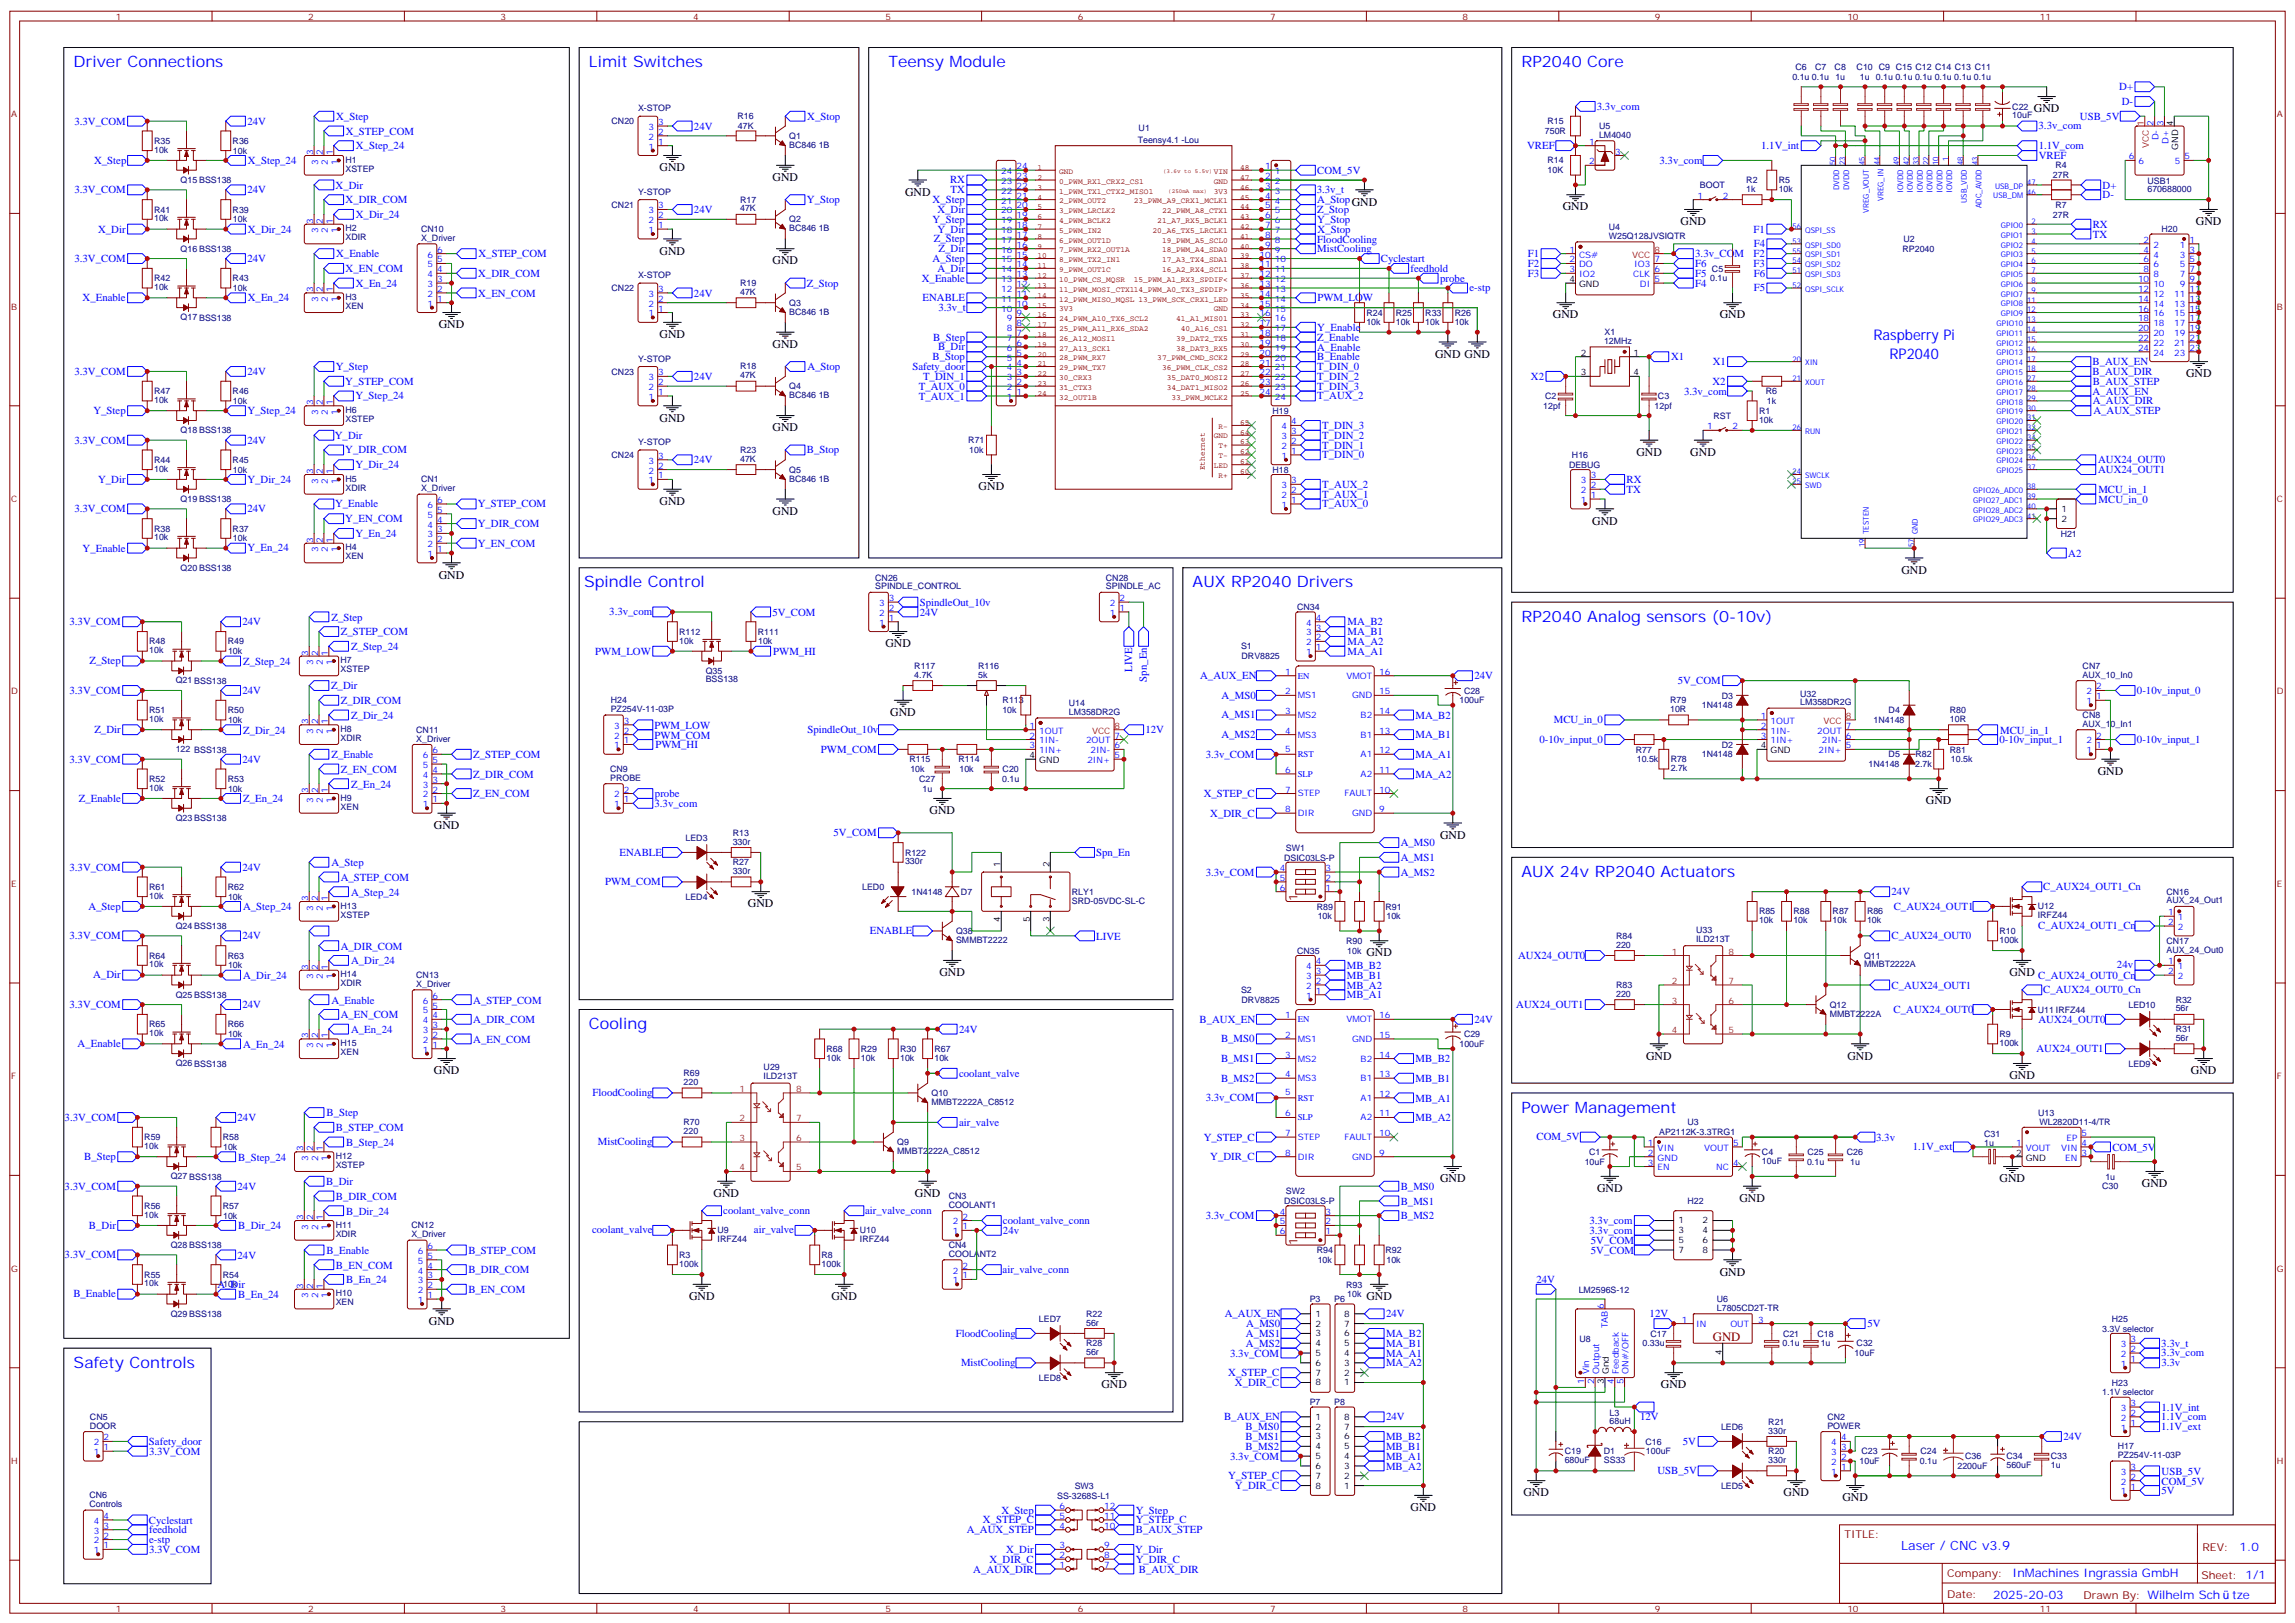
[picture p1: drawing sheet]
<svg xmlns="http://www.w3.org/2000/svg" width="825mm" height="583mm" viewBox="0 0 825 583" stroke-linecap="round" stroke-linejoin="round" font-family="sans-serif">
<defs><g id="words">
<g font-size="5.6" fill="#00f">
<text x="26.5" y="24.1">Driver Connections</text>
<text x="211.7" y="24.1">Limit Switches</text>
<text x="319.3" y="24.1">Teensy Module</text>
<text x="546.8" y="24.1">RP2040 Core</text>
<text x="209.9" y="211.1">Spindle Control</text>
<text x="428.6" y="211.1">AUX RP2040 Drivers</text>
<text x="546.8" y="223.4">RP2040 Analog sensors (0-10v)</text>
<text x="546.8" y="315.2">AUX 24v RP2040 Actuators</text>
<text x="211.7" y="369.9">Cooling</text>
<text x="546.8" y="399.8">Power Management</text>
<text x="26.5" y="491.6">Safety Controls</text>
</g>
<g font-size="5.3" fill="#00f">
<text x="673.3" y="122">Raspberry Pi</text>
<text x="679.1" y="129.1">RP2040</text>
</g>
<text font-size="4.6" fill="#800" x="615.6" y="482">GND</text>
<text font-size="4.6" fill="#00f" x="683.2" y="557">Laser / CNC v3.9</text>
<g font-size="4.2">
<text x="731" y="40.4">GND</text>
<text x="237.1" y="61.5">GND</text>
<text x="277.6" y="65.1">GND</text>
<text x="325.3" y="70.3">GND</text>
<text x="561.6" y="75.6">GND</text>
<text x="604" y="80.9">GND</text>
<text x="789.2" y="80.9">GND</text>
<text x="237.1" y="91.5">GND</text>
<text x="277.6" y="95">GND</text>
<text x="157.7" y="118">GND</text>
<text x="558.1" y="114.4">GND</text>
<text x="618.1" y="114.4">GND</text>
<text x="237.1" y="121.5">GND</text>
<text x="277.6" y="125">GND</text>
<text x="515.8" y="128.6">GND GND</text>
<text x="785.6" y="135.6">GND</text>
<text x="237.1" y="151.5">GND</text>
<text x="277.6" y="155">GND</text>
<text x="588.1" y="163.8">GND</text>
<text x="607.5" y="163.8">GND</text>
<text x="351.7" y="176.2">GND</text>
<text x="237.1" y="181.5">GND</text>
<text x="277.6" y="185">GND</text>
<text x="572.2" y="188.5">GND</text>
<text x="157.7" y="207.9">GND</text>
<text x="683.3" y="206.2">GND</text>
<text x="318.2" y="232.6">GND</text>
<text x="320" y="257.3">GND</text>
<text x="753.9" y="278.5">GND</text>
<text x="334.1" y="292.6">GND</text>
<text x="692.1" y="289.1">GND</text>
<text x="155.9" y="297.9">GND</text>
<text x="517.5" y="301.4">GND</text>
<text x="268.8" y="326.1">GND</text>
<text x="491.1" y="343.7">GND</text>
<text x="337.6" y="350.8">GND</text>
<text x="722.1" y="350.8">GND C_AUX24_OUT0_Cn</text>
<text x="591.6" y="380.8">GND</text>
<text x="663.9" y="380.8">GND</text>
<text x="155.9" y="386.1">GND</text>
<text x="722.1" y="387.8">GND</text>
<text x="787.4" y="386.1">GND</text>
<text x="517.5" y="424.9">GND</text>
<text x="718.6" y="424.9">GND</text>
<text x="256.5" y="430.2">GND</text>
<text x="328.8" y="430.2">GND</text>
<text x="574" y="428.4">GND</text>
<text x="625.1" y="431.9">GND</text>
<text x="769.8" y="426.6">GND</text>
<text x="618.1" y="458.4">GND</text>
<text x="247.6" y="467.2">GND</text>
<text x="298.8" y="467.2">GND</text>
<text x="491.1" y="467.2">GND</text>
<text x="154.2" y="476">GND</text>
<text x="395.8" y="499">GND</text>
<text x="596.9" y="499">GND</text>
<text x="547.5" y="537.8">GND</text>
<text x="641" y="537.8">GND</text>
<text x="662.2" y="539.5">GND</text>
<text x="506.9" y="543.1">GND</text>
</g>
<g font-size="4.2" fill="#800">
<text x="466.3" y="323.8" transform="rotate(-90 466.3 323.8)">1</text>
<text x="466.3" y="447.3" transform="rotate(-90 466.3 447.3)">1</text>
</g>
<g font-size="4.2" fill="#00f">
<text x="804.9" y="557.3">1.0</text>
<text x="723.3" y="566.8">InMachines Ingrassia GmbH</text>
<text x="716.4" y="574.6">2025-20-03</text>
<text x="802.2" y="574.6">tze</text>
</g>
<g font-size="3.9" fill="#00f">
<text x="761.6" y="32.5">D+</text>
<text x="573.9" y="39.5">3.3v_com</text>
<text x="762.5" y="37.7">D-</text>
<text x="26.8" y="44.8">3.3V_COM</text>
<text x="88.9" y="44.8">24V</text>
<text x="120.8" y="43">X_Step</text>
<text x="249.4" y="46.7">24V</text>
<text x="290.1" y="43.1">X_Stop</text>
<text x="732.6" y="46.5">3.3v_com</text>
<text x="747.5" y="43">USB_5V</text>
<text x="124.2" y="48.4">X_STEP_COM</text>
<text x="127.9" y="53.6">X_Step_24</text>
<text x="548.8" y="53.7">VREF</text>
<text x="632.9" y="53.6">1.1V_int</text>
<text x="732.7" y="53.5">1.1V_com</text>
<text x="33.8" y="59">X_Step</text>
<text x="89.1" y="58.9">X_Step_24</text>
<text x="596.4" y="58.9">3.3v_com</text>
<text x="732.7" y="57.1">VREF</text>
<text x="341.4" y="65.9">RX</text>
<text x="473.4" y="62.5">COM_5V</text>
<text x="26.8" y="69.5">3.3V_COM</text>
<text x="88.9" y="69.5">24V</text>
<text x="120.6" y="67.8">X_Dir</text>
<text x="341.6" y="69.5">TX</text>
<text x="473.2" y="69.4">3.3v_t</text>
<text x="755.6" y="67.8">D+</text>
<text x="755.6" y="71.3">D-</text>
<text x="124.2" y="73.1">X_DIR_COM</text>
<text x="249.4" y="76.6">24V</text>
<text x="290" y="73.1">Y_Stop</text>
<text x="335.2" y="73">X_Step</text>
<text x="336.9" y="76.5">X_Dir</text>
<text x="473.4" y="76.6">Z_Stop</text>
<text x="473.4" y="73.1">A_StopGND</text>
<text x="35.3" y="83.6">X_Dir</text>
<text x="89.1" y="83.6">X_Dir_24</text>
<text x="127.9" y="78.3">X_Dir_24</text>
<text x="335.2" y="80.1">Y_Step</text>
<text x="336.9" y="83.6">Y_Dir</text>
<text x="473.4" y="80.1">Y_Stop</text>
<text x="473.5" y="83.7">X_Stop</text>
<text x="630.2" y="83.6">F1</text>
<text x="752.1" y="81.9">RX</text>
<text x="335.6" y="87.1">Z_Step</text>
<text x="473.4" y="87.2">FloodCooling</text>
<text x="630.3" y="88.8">F4</text>
<text x="752.1" y="85.4">TX</text>
<text x="26.8" y="94.2">3.3V_COM</text>
<text x="88.9" y="94.2">24V</text>
<text x="120.8" y="92.4">X_Enable</text>
<text x="172" y="92.4">X_STEP_COM</text>
<text x="335.2" y="94.1">A_Step</text>
<text x="337.3" y="90.6">Z_Dir</text>
<text x="473.4" y="90.7">MistCooling</text>
<text x="496.3" y="94.2">Cyclestart</text>
<text x="549.1" y="92.4">F1</text>
<text x="549.1" y="95.9">F2</text>
<text x="609.2" y="92.5">3.3v_COM</text>
<text x="609.2" y="96">F6</text>
<text x="630.2" y="92.4">F2</text>
<text x="630.2" y="95.9">F3</text>
<text x="124.2" y="97.8">X_EN_COM</text>
<text x="171.9" y="99.5">X_DIR_COM</text>
<text x="331.3" y="101.2">X_Enable</text>
<text x="336.9" y="97.7">A_Dir</text>
<text x="506.9" y="97.7">feedhold</text>
<text x="517.6" y="101.3">probe</text>
<text x="549.1" y="99.4">F3</text>
<text x="609.2" y="99.5">F5</text>
<text x="630.3" y="99.5">F6</text>
<text x="127.9" y="103">X_En_24</text>
<text x="171.9" y="106.6">X_EN_COM</text>
<text x="249.4" y="106.6">24V</text>
<text x="290" y="103">Z_Stop</text>
<text x="528.1" y="104.7">e-stp</text>
<text x="609.2" y="103.1">F4</text>
<text x="630.3" y="104.7">F5</text>
<text x="29.7" y="108.3">X_Enable</text>
<text x="89.1" y="108.3">X_En_24</text>
<text x="331.5" y="108.3">ENABLE</text>
<text x="337.3" y="111.8">3.3v_t</text>
<text x="473.5" y="108.3">PWM_LOW</text>
<text x="473.4" y="118.9">Y_Enable</text>
<text x="335.4" y="122.4">B_Step</text>
<text x="337.1" y="125.9">B_Dir</text>
<text x="473.4" y="122.4">Z_Enable</text>
<text x="473.4" y="126">A_Enable</text>
<text x="335.2" y="129.4">B_Stop</text>
<text x="473.4" y="129.5">B_Enable</text>
<text x="600.6" y="129.5">X1</text>
<text x="615.6" y="131.2">X1</text>
<text x="752" y="131.2">B_AUX_EN</text>
<text x="26.8" y="134.8">3.3V_COM</text>
<text x="88.9" y="134.8">24V</text>
<text x="120.6" y="132.9">Y_Step</text>
<text x="249.4" y="136.5">24V</text>
<text x="290.2" y="133">A_Stop</text>
<text x="327.9" y="133">Safety_door</text>
<text x="331.7" y="136.5">T_DIN_1</text>
<text x="473.4" y="136.5">T_DIN_2</text>
<text x="473.4" y="133">T_DIN_0</text>
<text x="550.2" y="136.5">X2</text>
<text x="752" y="134.7">B_AUX_DIR</text>
<text x="124.1" y="138.2">Y_STEP_COM</text>
<text x="127.7" y="143.5">Y_Step_24</text>
<text x="330.2" y="140.1">T_AUX_0</text>
<text x="330.2" y="143.6">T_AUX_1</text>
<text x="473.4" y="143.5">T_AUX_2</text>
<text x="473.4" y="140">T_DIN_3</text>
<text x="605.2" y="141.8">3.3v_com</text>
<text x="615.4" y="138.3">X2</text>
<text x="752" y="141.8">A_AUX_EN</text>
<text x="752.1" y="138.3">B_AUX_STEP</text>
<text x="33.6" y="148.9">Y_Step</text>
<text x="88.9" y="148.8">Y_Step_24</text>
<text x="752.1" y="145.3">A_AUX_DIR</text>
<text x="752.3" y="148.9">A_AUX_STEP</text>
<text x="475.2" y="154.1">T_DIN_3</text>
<text x="26.8" y="159.5">3.3V_COM</text>
<text x="88.9" y="159.5">24V</text>
<text x="120.3" y="157.6">Y_Dir</text>
<text x="475.2" y="161.2">T_DIN_1</text>
<text x="475.2" y="157.7">T_DIN_2</text>
<text x="124.1" y="162.9">Y_DIR_COM</text>
<text x="249.4" y="166.5">24V</text>
<text x="290" y="163">B_Stop</text>
<text x="475.2" y="164.7">T_DIN_0</text>
<text x="754.1" y="166.5">AUX24_OUT0</text>
<text x="35.3" y="173.6">Y_Dir</text>
<text x="88.9" y="173.5">Y_Dir_24</text>
<text x="127.7" y="168.2">Y_Dir_24</text>
<text x="584.6" y="173.6">RX</text>
<text x="754.1" y="170">AUX24_OUT1</text>
<text x="475.2" y="175.3">T_AUX_2</text>
<text x="475.2" y="178.8">T_AUX_1</text>
<text x="584.6" y="177.2">TX</text>
<text x="754.1" y="177.2">MCU_in_1</text>
<text x="26.8" y="184.1">3.3V_COM</text>
<text x="88.9" y="184.2">24V</text>
<text x="120.4" y="182.3">Y_Enable</text>
<text x="171.7" y="182.3">Y_STEP_COM</text>
<text x="475.2" y="182.4">T_AUX_0</text>
<text x="754.2" y="180.6">MCU_in_0</text>
<text x="124.1" y="187.6">Y_EN_COM</text>
<text x="171.7" y="189.4">Y_DIR_COM</text>
<text x="127.7" y="192.9">Y_En_24</text>
<text x="171.7" y="196.4">Y_EN_COM</text>
<text x="29.7" y="198.3">Y_Enable</text>
<text x="88.9" y="198.2">Y_En_24</text>
<text x="743.3" y="200.1">A2</text>
<text x="219" y="221.2">3.3v_com</text>
<text x="277.6" y="221.3">5V_COM</text>
<text x="330.5" y="221.2">24V</text>
<text x="330.6" y="217.7">SpindleOut_10v</text>
<text x="25" y="224.7">3.3V_COM</text>
<text x="87.1" y="224.7">24V</text>
<text x="119.1" y="223.1">Z_Step</text>
<text x="484.3" y="224.8">MA_B2</text>
<text x="122.5" y="228.4">Z_STEP_COM</text>
<text x="126.2" y="233.7">Z_Step_24</text>
<text x="484.3" y="231.8">MA_A2</text>
<text x="484.3" y="228.3">MA_B1</text>
<text x="32.2" y="238.8">Z_Step</text>
<text x="87.4" y="238.9">Z_Step_24</text>
<text x="213.9" y="235.2">PWM_LOW</text>
<text x="277.9" y="235.3">PWM_HI</text>
<text x="484.3" y="235.3">MA_A1</text>
<text x="406.9" y="241.5" transform="rotate(-90 406.9 241.5)">LIVE</text>
<text x="412.2" y="244.9" transform="rotate(-90 412.2 244.9)">Spn_En</text>
<text x="431.3" y="244.2">A_AUX_EN</text>
<text x="529.9" y="244.2">24V</text>
<text x="602.9" y="245.9">5V_COM</text>
<text x="25" y="249.4">3.3V_COM</text>
<text x="87.1" y="249.4">24V</text>
<text x="119" y="247.8">Z_Dir</text>
<text x="439" y="251.2">A_MS0</text>
<text x="768" y="249.5">0-10v_input_0</text>
<text x="122.5" y="253.1">Z_DIR_COM</text>
<text x="33.9" y="263.5">Z_Dir</text>
<text x="87.4" y="263.6">Z_Dir_24</text>
<text x="126.2" y="258.3">Z_Dir_24</text>
<text x="235.2" y="261.9">PWM_LOW</text>
<text x="290.2" y="263.4">SpindleOut_10v</text>
<text x="411.6" y="263.5">12V</text>
<text x="438.9" y="258.2">A_MS1</text>
<text x="508.7" y="258.3">MA_B2</text>
<text x="558.4" y="260">MCU_in_0</text>
<text x="718.8" y="263.6">MCU_in_1</text>
<text x="235.3" y="265.4">PWM_COM</text>
<text x="235.5" y="268.9">PWM_HI</text>
<text x="438.9" y="265.2">A_MS2</text>
<text x="508.7" y="265.3">MA_B1</text>
<text x="553.2" y="267.1">0-10v_input_0</text>
<text x="718.6" y="267">0-10v_input_1</text>
<text x="768" y="267">0-10v_input_1</text>
<text x="25" y="274.1">3.3V_COM</text>
<text x="87.1" y="274.1">24V</text>
<text x="119.1" y="272.5">Z_Enable</text>
<text x="170.1" y="272.5">Z_STEP_COM</text>
<text x="295" y="270.5">PWM_COM</text>
<text x="433.3" y="272.3">3.3v_COM</text>
<text x="508.7" y="272.4">MA_A1</text>
<text x="122.5" y="277.8">Z_EN_COM</text>
<text x="170.1" y="279.5">Z_DIR_COM</text>
<text x="508.7" y="279.4">MA_A2</text>
<text x="126.2" y="283">Z_En_24</text>
<text x="170.1" y="286.6">Z_EN_COM</text>
<text x="235.4" y="286.4">probe</text>
<text x="432.6" y="286.4">X_STEP_C</text>
<text x="28.3" y="288.1">Z_Enable</text>
<text x="87.4" y="288.3">Z_En_24</text>
<text x="235.2" y="289.9">3.3v_com</text>
<text x="435" y="293.5">X_DIR_C</text>
<text x="299.5" y="300.5">5V_COM</text>
<text x="503.4" y="304.1">A_MS0</text>
<text x="119.1" y="311.3">A_Step</text>
<text x="222.6" y="307.6">ENABLE</text>
<text x="393.9" y="307.7">Spn_En</text>
<text x="503.4" y="309.4">A_MS1</text>
<text x="25" y="312.9">3.3V_COM</text>
<text x="87.1" y="312.9">24V</text>
<text x="122.5" y="316.6">A_STEP_COM</text>
<text x="433.3" y="314.7">3.3v_COM</text>
<text x="503.4" y="314.7">A_MS2</text>
<text x="126.2" y="321.8">A_Step_24</text>
<text x="217.4" y="318.1">PWM_COM</text>
<text x="679.8" y="321.8">24V</text>
<text x="734.3" y="319.8">C_AUX24_OUT1_Cn</text>
<text x="31.8" y="327">A_Step</text>
<text x="87.4" y="327.1">A_Step_24</text>
<text x="680.6" y="326.9">C_AUX24_OUT1</text>
<text x="312.6" y="335.8">ENABLE</text>
<text x="732.5" y="334">C_AUX24_OUT1_Cn</text>
<text x="25" y="337.6">3.3V_COM</text>
<text x="87.1" y="337.6">24V</text>
<text x="122.5" y="341.3">A_DIR_COM</text>
<text x="394" y="337.7">LIVE</text>
<text x="679.8" y="337.6">C_AUX24_OUT0</text>
<text x="126.2" y="346.5">A_Dir_24</text>
<text x="545.6" y="344.7">AUX24_OUT0</text>
<text x="33.5" y="351.6">A_Dir</text>
<text x="87.4" y="351.8">A_Dir_24</text>
<text x="484" y="348.2">MB_B2</text>
<text x="484" y="351.7">MB_B1</text>
<text x="760.8" y="348.1">24v</text>
<text x="484" y="358.8">MB_A1</text>
<text x="484" y="355.3">MB_A2</text>
<text x="679.8" y="355.3">C_AUX24_OUT1</text>
<text x="734.3" y="356.9">C_AUX24_OUT0_Cn</text>
<text x="25" y="362.3">3.3V_COM</text>
<text x="87.1" y="362.3">24V</text>
<text x="119.1" y="360.7">A_Enable</text>
<text x="122.5" y="365.9">A_EN_COM</text>
<text x="170.1" y="360.7">A_STEP_COM</text>
<text x="544.9" y="362.3">AUX24_OUT1</text>
<text x="680.6" y="364">C_AUX24_OUT0</text>
<text x="126.2" y="371.2">A_En_24</text>
<text x="170.1" y="367.7">A_DIR_COM</text>
<text x="344.7" y="371.2">24V</text>
<text x="431.1" y="367.5">B_AUX_EN</text>
<text x="529.9" y="367.6">24V</text>
<text x="732.6" y="367.6">AUX24_OUT0</text>
<text x="27.9" y="376.3">A_Enable</text>
<text x="87.4" y="376.5">A_En_24</text>
<text x="170.1" y="374.8">A_EN_COM</text>
<text x="438.8" y="374.6">B_MS0</text>
<text x="438.8" y="381.7">B_MS1</text>
<text x="508.7" y="381.8">MB_B2</text>
<text x="731.9" y="378.2">AUX24_OUT1</text>
<text x="344.7" y="387.1">coolant_valve</text>
<text x="438.8" y="388.8">B_MS2</text>
<text x="508.7" y="388.8">MB_B1</text>
<text x="213" y="394">FloodCooling</text>
<text x="433.3" y="395.8">3.3v_COM</text>
<text x="508.7" y="395.9">MB_A1</text>
<text x="117.4" y="401.2">B_Step</text>
<text x="23.2" y="402.9">3.3V_COM</text>
<text x="85.4" y="402.9">24V</text>
<text x="120.7" y="406.5">B_STEP_COM</text>
<text x="344.7" y="404.8">air_valve</text>
<text x="508.7" y="402.9">MB_A2</text>
<text x="124.4" y="411.8">B_Step_24</text>
<text x="214.9" y="411.6">MistCooling</text>
<text x="432.6" y="409.9">Y_STEP_C</text>
<text x="552.2" y="409.9">COM_5V</text>
<text x="674.3" y="410">3.3v</text>
<text x="687.4" y="413.4">1.1V_ext</text>
<text x="759.2" y="413.5">COM_5V</text>
<text x="30.3" y="416.9">B_Step</text>
<text x="85.6" y="417.1">B_Step_24</text>
<text x="435" y="417">Y_DIR_C</text>
<text x="117.2" y="425.9">B_Dir</text>
<text x="23.2" y="427.6">3.3V_COM</text>
<text x="85.4" y="427.6">24V</text>
<text x="120.7" y="431.2">B_DIR_COM</text>
<text x="503.4" y="427.6">B_MS0</text>
<text x="124.4" y="436.5">B_Dir_24</text>
<text x="259.9" y="436.3">coolant_valve_conn</text>
<text x="310.9" y="436.4">air_valve_conn</text>
<text x="503.4" y="432.9">B_MS1</text>
<text x="32" y="441.6">B_Dir</text>
<text x="85.6" y="441.8">B_Dir_24</text>
<text x="212.8" y="443.3">coolant_valve</text>
<text x="271" y="443.3">air_valve</text>
<text x="360.5" y="439.9">coolant_valve_conn</text>
<text x="360.5" y="443.5">24v</text>
<text x="433.3" y="438.1">3.3v_COM</text>
<text x="503.4" y="438.2">B_MS2</text>
<text x="571.3" y="439.9">3.3v_com</text>
<text x="571.3" y="443.4">3.3v_com</text>
<text x="571.7" y="447">5V_COM</text>
<text x="23.2" y="452.3">3.3V_COM</text>
<text x="85.4" y="452.3">24V</text>
<text x="117.4" y="450.6">B_Enable</text>
<text x="120.7" y="455.9">B_EN_COM</text>
<text x="168.3" y="450.6">B_STEP_COM</text>
<text x="571.7" y="450.5">5V_COM</text>
<text x="124.4" y="461.2">B_En_24</text>
<text x="168.3" y="457.7">B_DIR_COM</text>
<text x="360.3" y="457.5">air_valve_conn</text>
<text x="552.2" y="461.1">24V</text>
<text x="26.4" y="466.3">B_Enable</text>
<text x="78.1" y="462.9">A_Dir</text>
<text x="85.6" y="466.5">B_En_24</text>
<text x="168.3" y="464.7">B_EN_COM</text>
<text x="440.1" y="473.5">A_AUX_EN</text>
<text x="498.1" y="473.5">24V</text>
<text x="592.9" y="473.3">12V</text>
<text x="447.9" y="477">A_MS0</text>
<text x="671.1" y="476.9">5V</text>
<text x="343.5" y="480.4">FloodCooling</text>
<text x="447.8" y="484">A_MS2</text>
<text x="447.8" y="480.4">A_MS1</text>
<text x="498.1" y="484">MA_B1</text>
<text x="498.1" y="480.5">MA_B2</text>
<text x="776.7" y="484">3.3v_t</text>
<text x="345.4" y="491">MistCooling</text>
<text x="442.1" y="487.5">3.3v_COM</text>
<text x="498.1" y="487.6">MA_A1</text>
<text x="498.1" y="491.1">MA_A2</text>
<text x="776.7" y="487.5">3.3v_com</text>
<text x="776.8" y="491">3.3v</text>
<text x="441.4" y="494.6">X_STEP_C</text>
<text x="443.8" y="498.1">X_DIR_C</text>
<text x="776.8" y="507">1.1V_int</text>
<text x="439.9" y="510.4">B_AUX_EN</text>
<text x="447.6" y="514">B_MS0</text>
<text x="498.1" y="510.5">24V</text>
<text x="589.4" y="510.5">12V</text>
<text x="776.7" y="514.1">1.1V_ext</text>
<text x="776.7" y="510.4">1.1V_com</text>
<text x="53.5" y="519.3">Safety_door</text>
<text x="447.6" y="517.5">B_MS1</text>
<text x="447.6" y="521.1">B_MS2</text>
<text x="498.1" y="517.6">MB_B2</text>
<text x="498.1" y="521.1">MB_B1</text>
<text x="604.8" y="519.2">5V</text>
<text x="741.5" y="517.6">24V</text>
<text x="53.6" y="522.9">3.3V_COM</text>
<text x="442.1" y="524.6">3.3v_COM</text>
<text x="498.1" y="524.6">MB_A1</text>
<text x="441.4" y="531.6">Y_STEP_C</text>
<text x="498.1" y="528.2">MB_A2</text>
<text x="595.7" y="529.8">USB_5V</text>
<text x="776.8" y="533.5">COM_5V</text>
<text x="776.8" y="530">USB_5V</text>
<text x="443.8" y="535.1">Y_DIR_C</text>
<text x="776.8" y="537">5V</text>
<text x="359.9" y="544">X_Step</text>
<text x="408.2" y="543.9">Y_Step</text>
<text x="53.5" y="547.5">Cyclestart</text>
<text x="53.6" y="551.1">feedhold</text>
<text x="347.4" y="551">A_AUX_STEP</text>
<text x="353.2" y="547.5">X_STEP_C</text>
<text x="408.2" y="547.5">Y_STEP_C</text>
<text x="408.2" y="551">B_AUX_STEP</text>
<text x="53.6" y="554.7">e-stp</text>
<text x="53.6" y="558.2">3.3V_COM</text>
<text x="355.6" y="561.6">X_DIR_C</text>
<text x="361.6" y="558.1">X_Dir</text>
<text x="408" y="558.2">Y_Dir</text>
<text x="408.2" y="561.6">Y_DIR_C</text>
<text x="349.8" y="565.2">A_AUX_DIR</text>
<text x="409.3" y="565.2">B_AUX_DIR</text>
</g>
<g font-size="3.9" fill="#800">
<text x="662.9" y="552.6">TITLE:</text>
<text x="791.5" y="557.3">REV:</text>
<text x="699.8" y="566.8">Company:</text>
<text x="791.1" y="567.4">Sheet: 1/1</text>
<text x="699.8" y="574.5">Date:</text>
<text x="748.8" y="574.6">Drawn By: Wilhelm Sch</text>
</g>
<g font-size="3.2" fill="#800">
<text x="41.6" y="7">1</text>
<text x="110.8" y="7">2</text>
<text x="179.9" y="7">3</text>
<text x="249.1" y="7">4</text>
<text x="318.2" y="7">5</text>
<text x="387.3" y="7">6</text>
<text x="456.5" y="7">7</text>
<text x="525.6" y="7">8</text>
<text x="594.8" y="7">9</text>
<text x="663.9" y="7">10</text>
<text x="733.1" y="7">11</text>
<text x="4.1" y="42.1">A</text>
<text x="818.3" y="42.1">A</text>
<text x="4.1" y="111.3">B</text>
<text x="818.3" y="111.3">B</text>
<text x="4.1" y="180.4">C</text>
<text x="818.3" y="180.4">C</text>
<text x="4.1" y="249.6">D</text>
<text x="818.3" y="249.6">D</text>
<text x="4.1" y="318.7">E</text>
<text x="818.3" y="318.7">E</text>
<text x="4.1" y="387.8">F</text>
<text x="818.3" y="387.8">F</text>
<text x="4.1" y="457">G</text>
<text x="818.3" y="457">G</text>
<text x="4.1" y="526.1">H</text>
<text x="818.3" y="526.1">H</text>
<text x="41.6" y="579.2">1</text>
<text x="110.8" y="579.2">2</text>
<text x="179.9" y="579.2">3</text>
<text x="249.1" y="579.2">4</text>
<text x="318.2" y="579.2">5</text>
<text x="387.3" y="579.2">6</text>
<text x="456.5" y="579.2">7</text>
<text x="525.6" y="579.2">8</text>
<text x="594.8" y="579.2">9</text>
<text x="663.9" y="579.2">10</text>
<text x="733.1" y="579.2">11</text>
</g>
<g font-size="3.2" fill="#000080">
<text x="644.1" y="28.8">0.1u 0.1u</text>
<text x="645.2" y="25.3">C6</text>
<text x="652.3" y="25.3">C7</text>
<text x="659.4" y="25.3">C8</text>
<text x="659.6" y="28.8">1u</text>
<text x="667.3" y="25.3">C10 C9 C15 C12 C14 C13 C11</text>
<text x="668.4" y="28.8">1u 0.1u 0.1u 0.1u 0.1u 0.1u 0.1u</text>
<text x="229.3" y="40">X-STOP</text>
<text x="723.2" y="39.4">C22</text>
<text x="219.8" y="44.7">CN20</text>
<text x="265.1" y="42.9">R16</text>
<text x="265.2" y="46.4">47K</text>
<text x="409.2" y="47.1">U1</text>
<text x="556.1" y="44.7">R15</text>
<text x="574.7" y="46.4">U5</text>
<text x="723.2" y="42.6">10uF</text>
<text x="55.4" y="51.7">R35</text>
<text x="83.6" y="51.7">R36</text>
<text x="283.6" y="53.1">BC846 1B</text>
<text x="283.6" y="49.9">Q1</text>
<text x="408.9" y="51.3">Teensy4.1 -Lou</text>
<text x="555.2" y="48.2">750R</text>
<text x="574.7" y="49.5">LM4040</text>
<text x="55.4" y="54.9">10k</text>
<text x="83.7" y="55.2">10k</text>
<text x="124.2" y="58.5">H1</text>
<text x="556.1" y="58.8">R14</text>
<text x="64.9" y="65.7">Q15 BSS138</text>
<text x="124.2" y="61.6">XSTEP</text>
<text x="556.2" y="62.3">10K</text>
<text x="627.6" y="65.8">R2</text>
<text x="639.2" y="65.8">R5</text>
<text x="737.8" y="64.1">27R</text>
<text x="738.7" y="60.6">R4</text>
<text x="771.8" y="66">USB1</text>
<text x="229.3" y="70">Y-STOP</text>
<text x="610.9" y="67.6">BOOT</text>
<text x="627.6" y="68.9">1k</text>
<text x="639.2" y="69">10k</text>
<text x="771.8" y="69.2">670688000</text>
<text x="55.4" y="76.4">R41</text>
<text x="83.6" y="76.4">R39</text>
<text x="219.8" y="74.7">CN21</text>
<text x="266" y="76">47K</text>
<text x="266" y="72.8">R17</text>
<text x="738.7" y="74.7">R7</text>
<text x="55.4" y="79.6">10k</text>
<text x="83.7" y="79.9">10k</text>
<text x="124.2" y="83.2">H2</text>
<text x="151.4" y="83.4">CN10</text>
<text x="283.6" y="83.1">BC846 1B</text>
<text x="283.6" y="79.9">Q2</text>
<text x="578.2" y="82.7">U4</text>
<text x="737.8" y="78.2">27R</text>
<text x="776.8" y="83.5">H20</text>
<text x="124.2" y="86.3">XDIR</text>
<text x="151.4" y="86.6">X_Driver</text>
<text x="578.2" y="85.9">W25Q128JVSIQTR</text>
<text x="684" y="87">U2</text>
<text x="64.9" y="90.4">Q16 BSS138</text>
<text x="683.7" y="90.5">RP2040</text>
<text x="55.4" y="101.1">R42</text>
<text x="83.6" y="101.1">R43</text>
<text x="229.3" y="100">X-STOP</text>
<text x="614.6" y="101.1">0.1u</text>
<text x="615.3" y="97.6">C5</text>
<text x="55.4" y="104.3">10k</text>
<text x="83.7" y="104.6">10k</text>
<text x="124.2" y="107.9">H3</text>
<text x="219.8" y="104.6">CN22</text>
<text x="266" y="106">47K</text>
<text x="266" y="102.8">R19</text>
<text x="124.2" y="111">XEN</text>
<text x="283.6" y="113.1">BC846 1B</text>
<text x="283.6" y="109.9">Q3</text>
<text x="491.1" y="113.5">R24</text>
<text x="501.6" y="113.5">R25</text>
<text x="512.2" y="113.5">R33</text>
<text x="522.8" y="113.5">R26</text>
<text x="64.9" y="115.1">Q17 BSS138</text>
<text x="491.1" y="116.6">10k</text>
<text x="501.6" y="116.6">10k</text>
<text x="512.2" y="116.6">10k</text>
<text x="522.8" y="116.6">10k</text>
<text x="576.5" y="123.6">12MHz</text>
<text x="576.6" y="120.5">X1</text>
<text x="229.3" y="130">Y-STOP</text>
<text x="219.8" y="134.6">CN23</text>
<text x="266" y="136">47K</text>
<text x="266" y="132.8">R18</text>
<text x="55.4" y="141.7">R47</text>
<text x="83.6" y="141.7">R46</text>
<text x="283.6" y="143.1">BC846 1B</text>
<text x="283.6" y="139.9">Q4</text>
<text x="555.3" y="143.5">C2</text>
<text x="595.9" y="143.4">C3</text>
<text x="634.7" y="141.7">R6</text>
<text x="55.4" y="144.8">10k</text>
<text x="83.7" y="145.2">10k</text>
<text x="124.2" y="148.4">H6</text>
<text x="457.4" y="148.8">H19</text>
<text x="554.6" y="147">12pf</text>
<text x="594.6" y="147">12pf</text>
<text x="632.2" y="148.7">R1</text>
<text x="635" y="145.2">1k</text>
<text x="64.9" y="155.7">Q18 BSS138</text>
<text x="124.2" y="151.6">XSTEP</text>
<text x="615.8" y="150.5">RST</text>
<text x="632.2" y="151.9">10k</text>
<text x="229.3" y="159.9">Y-STOP</text>
<text x="348" y="159.3">R71</text>
<text x="55.4" y="166.4">R44</text>
<text x="83.6" y="166.4">R45</text>
<text x="219.8" y="164.6">CN24</text>
<text x="266" y="165.9">47K</text>
<text x="266" y="162.8">R23</text>
<text x="348.3" y="162.8">10k</text>
<text x="565" y="164.6">H16</text>
<text x="55.4" y="169.5">10k</text>
<text x="83.7" y="169.9">10k</text>
<text x="124.2" y="173.1">H5</text>
<text x="151.4" y="173.4">CN1</text>
<text x="283.6" y="173.1">BC846 1B</text>
<text x="283.6" y="169.9">Q5</text>
<text x="457.4" y="169.9">H18</text>
<text x="563.9" y="168.1">DEBUG</text>
<text x="124.2" y="176.3">XDIR</text>
<text x="151.4" y="176.5">X_Driver</text>
<text x="64.9" y="180.4">Q19 BSS138</text>
<text x="55.4" y="191.1">R38</text>
<text x="83.6" y="191.1">R37</text>
<text x="55.4" y="194.2">10k</text>
<text x="83.7" y="194.6">10k</text>
<text x="124.2" y="197.8">H4</text>
<text x="740.6" y="192.8">H21</text>
<text x="124.2" y="201">XEN</text>
<text x="64.9" y="205.1">Q20 BSS138</text>
<text x="314.6" y="208.6">CN26</text>
<text x="397.5" y="208.6">CN28</text>
<text x="314.6" y="211.8">SPINDLE_CONTROL</text>
<text x="397.5" y="211.8">SPINDLE_AC</text>
<text x="466.2" y="219.3">CN34</text>
<text x="53.6" y="231.6">R48</text>
<text x="81.8" y="231.6">R49</text>
<text x="244.1" y="231.3">10k</text>
<text x="244.1" y="228.1">R112</text>
<text x="272.3" y="228.1">R111</text>
<text x="272.5" y="231.6">10k</text>
<text x="446" y="233.4">S1</text>
<text x="53.6" y="234.8">10k</text>
<text x="82" y="235.2">10k</text>
<text x="122.4" y="238.4">H7</text>
<text x="446.2" y="236.9">DRV8825</text>
<text x="63.1" y="245.6">Q21 BSS138</text>
<text x="122.4" y="241.6">XSTEP</text>
<text x="253.6" y="245.2">BSS138</text>
<text x="253.6" y="242.1">Q35</text>
<text x="328.6" y="243.6">4.7K</text>
<text x="328.6" y="240.4">R117</text>
<text x="351.5" y="243.6">5k</text>
<text x="351.5" y="240.4">R116</text>
<text x="748.5" y="243.6">AUX_10_In0</text>
<text x="748.5" y="240.4">CN7</text>
<text x="526.1" y="249.3">C28</text>
<text x="618.8" y="251.1">D3</text>
<text x="647" y="250.3">U32</text>
<text x="53.6" y="256.3">R51</text>
<text x="81.8" y="256.3">R50</text>
<text x="219.5" y="255.9">PZ254V-11-03P</text>
<text x="219.5" y="252.7">H24</text>
<text x="360.2" y="256.3">10k</text>
<text x="360.3" y="252.8">R113</text>
<text x="384.1" y="257">LM358DR2G</text>
<text x="384.1" y="253.7">U14</text>
<text x="524.5" y="252.8">100uF</text>
<text x="600.2" y="255.9">10R</text>
<text x="600.2" y="252.7">R79</text>
<text x="611.6" y="254.6">1N4148</text>
<text x="647" y="253.4">LM358DR2G</text>
<text x="678.8" y="256.3">D4</text>
<text x="700.8" y="256.3">R80</text>
<text x="53.6" y="259.5">10k</text>
<text x="82" y="259.8">10k</text>
<text x="122.4" y="263.1">H8</text>
<text x="149.6" y="263.3">CN11</text>
<text x="673.3" y="259.9">1N4148</text>
<text x="700.8" y="259.4">10R</text>
<text x="748.5" y="261.2">AUX_10_In1</text>
<text x="748.5" y="258">CN8</text>
<text x="122.4" y="266.3">XDIR</text>
<text x="149.6" y="266.5">X_Driver</text>
<text x="618.8" y="268.7">D2</text>
<text x="63.1" y="270.3">122 BSS138</text>
<text x="326.8" y="274">R115</text>
<text x="344.5" y="274">R114</text>
<text x="587.9" y="270.5">R77</text>
<text x="588.2" y="274">10.5k</text>
<text x="600.4" y="274">R78</text>
<text x="611.6" y="272.2">1N4148</text>
<text x="671.6" y="275.7">1N4148</text>
<text x="678.8" y="272.2">D5</text>
<text x="688.3" y="275.7">2.7k</text>
<text x="688.4" y="272.2">R82</text>
<text x="700.8" y="270.4">R81</text>
<text x="701.1" y="274">10.5k</text>
<text x="53.6" y="281">R52</text>
<text x="81.8" y="281">R53</text>
<text x="219.3" y="280.6">PROBE</text>
<text x="219.3" y="277.4">CN9</text>
<text x="327.2" y="277.5">10k</text>
<text x="330.4" y="281">C27</text>
<text x="344.8" y="277.5">10k</text>
<text x="360.2" y="281">0.1u</text>
<text x="360.3" y="277.5">C20</text>
<text x="600.4" y="277.1">2.7k</text>
<text x="53.6" y="284.2">10k</text>
<text x="82" y="284.5">10k</text>
<text x="122.4" y="287.8">H9</text>
<text x="331.5" y="284.6">1u</text>
<text x="122.4" y="290.9">XEN</text>
<text x="63.1" y="295">Q23 BSS138</text>
<text x="246.4" y="302.2">LED3</text>
<text x="263.3" y="303.5">330r</text>
<text x="263.3" y="300.4">R13</text>
<text x="462.1" y="305.7">SW1</text>
<text x="263.3" y="311">R27</text>
<text x="325.3" y="310.7">330r</text>
<text x="325.3" y="307.5">R122</text>
<text x="461.5" y="309.3">DSIC03LS-P</text>
<text x="263.3" y="314.1">330r</text>
<text x="53.6" y="323">10k</text>
<text x="53.6" y="319.8">R61</text>
<text x="81.8" y="319.8">R62</text>
<text x="82" y="323.3">10k</text>
<text x="246.4" y="323.4">LED4</text>
<text x="309.9" y="319.9">LED0</text>
<text x="327.6" y="321.6">1N4148</text>
<text x="345.4" y="321.6">D7</text>
<text x="385.2" y="321.6">RLY1</text>
<text x="778.6" y="321.6">CN16</text>
<text x="122.4" y="329.8">XSTEP</text>
<text x="122.4" y="326.6">H13</text>
<text x="385.2" y="324.8">SRD-05VDC-SL-C</text>
<text x="473.2" y="326.9">R89</text>
<text x="497.9" y="326.9">R91</text>
<text x="632.2" y="328.7">R85</text>
<text x="644.5" y="328.7">R88</text>
<text x="658.6" y="328.7">R87</text>
<text x="671" y="328.7">R86</text>
<text x="732.4" y="326.9">U12</text>
<text x="778.6" y="324.7">AUX_24_Out1</text>
<text x="63.1" y="333.8">Q24 BSS138</text>
<text x="343.6" y="335.7">Q38</text>
<text x="473.6" y="330.4">10k</text>
<text x="498.3" y="330.4">10k</text>
<text x="609.6" y="335.2">U33</text>
<text x="632.2" y="331.8">10k</text>
<text x="644.5" y="331.8">10k</text>
<text x="658.6" y="331.8">10k</text>
<text x="671" y="331.8">10k</text>
<text x="718.6" y="335.7">R10</text>
<text x="732.4" y="330.1">IRFZ44</text>
<text x="343.6" y="338.9">SMMBT2222</text>
<text x="483.8" y="339.2">R90</text>
<text x="580.8" y="340.6">220</text>
<text x="580.8" y="337.4">R84</text>
<text x="609.6" y="338.5">ILD213T</text>
<text x="718.6" y="338.9">100k</text>
<text x="778.6" y="339.3">CN17</text>
<text x="53.6" y="347.7">10k</text>
<text x="53.6" y="344.5">R64</text>
<text x="81.8" y="344.5">R63</text>
<text x="466.2" y="342.8">CN35</text>
<text x="484.2" y="342.8">10k</text>
<text x="669.9" y="347.7">MMBT2222A</text>
<text x="669.9" y="344.5">Q11</text>
<text x="778.6" y="342.3">AUX_24_Out0</text>
<text x="82" y="348">10k</text>
<text x="122.4" y="351.3">H14</text>
<text x="149.6" y="351.5">CN13</text>
<text x="63.1" y="358.5">Q25 BSS138</text>
<text x="122.4" y="354.4">XDIR</text>
<text x="149.6" y="354.7">X_Driver</text>
<text x="446" y="356.9">S2</text>
<text x="580.8" y="358.2">220</text>
<text x="580.8" y="355.1">R83</text>
<text x="446.2" y="360.4">DRV8825</text>
<text x="657.6" y="365.3">MMBT2222A</text>
<text x="657.6" y="362.2">Q12</text>
<text x="732.4" y="363.9">U11 IRFZ44</text>
<text x="764.9" y="362.2">LED10</text>
<text x="781.9" y="363.5">56r</text>
<text x="781.9" y="360.4">R32</text>
<text x="53.6" y="369.2">R65</text>
<text x="81.8" y="369.2">R66</text>
<text x="781.9" y="371">R31</text>
<text x="53.6" y="372.4">10k</text>
<text x="82" y="372.7">10k</text>
<text x="122.4" y="376">H15</text>
<text x="524.5" y="376.3">100uF</text>
<text x="526.1" y="372.8">C29</text>
<text x="718.6" y="375.9">100k</text>
<text x="718.6" y="372.7">R9</text>
<text x="781.9" y="374.1">56r</text>
<text x="63.1" y="383.2">Q26 BSS138</text>
<text x="122.4" y="379.1">XEN</text>
<text x="297" y="381.2">10k</text>
<text x="297" y="378">R68</text>
<text x="309.4" y="381.2">10k</text>
<text x="309.4" y="378">R29</text>
<text x="323.5" y="381.2">10k</text>
<text x="323.5" y="378">R30</text>
<text x="335.8" y="381.2">10k</text>
<text x="335.8" y="378">R67</text>
<text x="764.9" y="383.3">LED9</text>
<text x="245.7" y="390">220</text>
<text x="245.7" y="386.8">R69</text>
<text x="274.4" y="387.9">ILD213T</text>
<text x="274.4" y="384.5">U29</text>
<text x="334.8" y="393.9">Q10</text>
<text x="334.8" y="397.1">MMBT2222A_C8512</text>
<text x="732.5" y="401">U13</text>
<text x="245.7" y="407.6">220</text>
<text x="245.7" y="404.5">R70</text>
<text x="606.4" y="404.3">U3</text>
<text x="733" y="404.5">WL2820D11-4/TR</text>
<text x="51.9" y="413">10k</text>
<text x="51.9" y="409.8">R59</text>
<text x="80.1" y="409.8">R58</text>
<text x="80.2" y="413.3">10k</text>
<text x="322.4" y="411.6">Q9</text>
<text x="596.3" y="408">AP2112K-3.3TRG1</text>
<text x="713.1" y="412">1u</text>
<text x="713.1" y="408.8">C31</text>
<text x="120.6" y="419.7">XSTEP</text>
<text x="120.6" y="416.5">H12</text>
<text x="322.4" y="414.7">MMBT2222A_C8512</text>
<text x="569.5" y="418.6">10uF</text>
<text x="571.2" y="415.1">C1</text>
<text x="633.2" y="418.2">10uF</text>
<text x="633.2" y="415.1">C4</text>
<text x="649.4" y="418.6">0.1u</text>
<text x="649.6" y="415.1">C25</text>
<text x="663.7" y="415.1">C26</text>
<text x="664.9" y="418.6">1u</text>
<text x="61.4" y="423.8">Q27 BSS138</text>
<text x="756.6" y="423.9">1u</text>
<text x="341" y="430.9">CN3</text>
<text x="462.1" y="429.2">SW2</text>
<text x="755.5" y="427.4">C30</text>
<text x="51.9" y="437.6">10k</text>
<text x="51.9" y="434.5">R56</text>
<text x="80.1" y="434.5">R57</text>
<text x="80.2" y="438">10k</text>
<text x="341" y="434.1">COOLANT1</text>
<text x="461.5" y="432.7">DSIC03LS-P</text>
<text x="606.4" y="432.8">H22</text>
<text x="120.6" y="441.2">H11</text>
<text x="147.8" y="441.5">CN12</text>
<text x="257.9" y="443.3">U9</text>
<text x="309" y="443.3">U10</text>
<text x="61.4" y="448.5">Q28 BSS138</text>
<text x="120.6" y="444.4">XDIR</text>
<text x="147.8" y="444.6">X_Driver</text>
<text x="257.9" y="446.5">IRFZ44</text>
<text x="309" y="446.5">IRFZ44</text>
<text x="341" y="448.5">CN4</text>
<text x="244.1" y="455.3">100k</text>
<text x="244.1" y="452.1">R3</text>
<text x="295.3" y="455.3">100k</text>
<text x="295.3" y="452.1">R8</text>
<text x="341" y="451.7">COOLANT2</text>
<text x="473.2" y="450.4">R94</text>
<text x="473.6" y="453.9">10k</text>
<text x="497.9" y="450.4">R92</text>
<text x="498.3" y="453.9">10k</text>
<text x="51.9" y="459.2">R55</text>
<text x="80.1" y="459.2">R54</text>
<text x="51.9" y="462.3">10k</text>
<text x="80.2" y="462.7">10k</text>
<text x="120.6" y="465.9">H10</text>
<text x="470.7" y="468">P3</text>
<text x="479.5" y="468">P6</text>
<text x="483.8" y="462.7">R93</text>
<text x="484.2" y="466.2">10k</text>
<text x="567.4" y="464.5">LM2596S-12</text>
<text x="617" y="467.8">U6</text>
<text x="61.4" y="473.2">Q29 BSS138</text>
<text x="120.6" y="469.1">XEN</text>
<text x="390.3" y="473.3">R22</text>
<text x="617" y="471">L7805CD2T-TR</text>
<text x="373.4" y="475.1">LED7</text>
<text x="390.3" y="476.4">56r</text>
<text x="755.5" y="478.6">3.3V selector</text>
<text x="759" y="475">H25</text>
<text x="390.3" y="483.9">R28</text>
<text x="567.6" y="482.2">U8</text>
<text x="590.3" y="483.9">0.33u</text>
<text x="593.2" y="480.4">C17</text>
<text x="640.6" y="483.9">0.1u</text>
<text x="640.8" y="480.3">C21</text>
<text x="653.1" y="480.4">C18</text>
<text x="654.3" y="483.9">1u</text>
<text x="667.3" y="483.9">C32</text>
<text x="390.3" y="487">56r</text>
<text x="666.5" y="487.4">10uF</text>
<text x="373.4" y="496.2">LED8</text>
<text x="759" y="498">H23</text>
<text x="755.5" y="501.5">1.1V selector</text>
<text x="470.7" y="505">P7</text>
<text x="479.5" y="505.1">P8</text>
<text x="578.5" y="508.7">L3</text>
<text x="32.3" y="513.4">DOOR</text>
<text x="32.3" y="510.3">CN5</text>
<text x="578.5" y="511.9">68uH</text>
<text x="618.5" y="513.9">LED6</text>
<text x="635.5" y="515.2">330r</text>
<text x="635.5" y="512.1">R21</text>
<text x="656.7" y="513.4">POWER</text>
<text x="656.7" y="510.3">CN2</text>
<text x="591.4" y="519.2">C16</text>
<text x="761.1" y="520.8">H17</text>
<text x="562.3" y="525.8">680uF</text>
<text x="562.3" y="522.7">C19</text>
<text x="576.4" y="525.9">SS33</text>
<text x="576.4" y="522.7">D1</text>
<text x="591.5" y="522.7">100uF</text>
<text x="635.5" y="525.8">330r</text>
<text x="635.5" y="522.7">R20</text>
<text x="668.3" y="526.2">10uF</text>
<text x="669" y="522.7">C23</text>
<text x="690" y="526.2">0.1u</text>
<text x="690.2" y="522.7">C24</text>
<text x="706.3" y="524.4">C36</text>
<text x="721.1" y="527.6">560uF</text>
<text x="721.1" y="524.5">C34</text>
<text x="737" y="527.6">1u</text>
<text x="737" y="524.5">C33</text>
<text x="761.1" y="524">PZ254V-11-03P</text>
<text x="703.5" y="528">2200uF</text>
<text x="32.2" y="538.5">CN6</text>
<text x="379.9" y="538.6">SS-3268S-L1</text>
<text x="386.3" y="535">SW3</text>
<text x="618.5" y="535">LED5</text>
<text x="32.2" y="541.7">Controls</text>
</g>
<g font-size="3.2" fill="#00f">
<text x="233" y="46.7">3</text>
<text x="236.5" y="44.9">3</text>
<text x="774" y="45.1" transform="rotate(-90 774 45.1)">2</text>
<text x="777.5" y="45.1" transform="rotate(-90 777.5 45.1)">3</text>
<text x="233" y="53.8">1</text>
<text x="233" y="50.2">2</text>
<text x="236.5" y="52">1</text>
<text x="236.5" y="48.5">2</text>
<text x="571.1" y="52">1</text>
<text x="775.8" y="50.5" transform="rotate(-90 775.8 50.5)">D-</text>
<text x="779.3" y="51.6" transform="rotate(-90 779.3 51.6)">D+</text>
<text x="112.5" y="55.7" transform="rotate(-90 112.5 55.7)">3</text>
<text x="114.3" y="59.2" transform="rotate(-90 114.3 59.2)">3</text>
<text x="116.1" y="55.7" transform="rotate(-90 116.1 55.7)">2</text>
<text x="117.8" y="59.2" transform="rotate(-90 117.8 59.2)">2</text>
<text x="119.6" y="55.7" transform="rotate(-90 119.6 55.7)">1</text>
<text x="121.4" y="59.2" transform="rotate(-90 121.4 59.2)">1</text>
<text x="571.1" y="59.1">2</text>
<text x="580.5" y="55.5">3</text>
<text x="765.1" y="57.3">6</text>
<text x="768.6" y="59.1">6</text>
<text x="781.6" y="59.1">5</text>
<text x="785.1" y="57.3">5</text>
<text x="359.8" y="62.6">24</text>
<text x="365.3" y="64.3">23</text>
<text x="365.3" y="60.8">24</text>
<text x="454.7" y="60.8">1</text>
<text x="454.7" y="64.3">2</text>
<text x="458.2" y="62.6">1</text>
<text x="359.8" y="69.6">22</text>
<text x="359.8" y="66.1">23</text>
<text x="365.3" y="71.4">21</text>
<text x="365.3" y="67.9">22</text>
<text x="454.7" y="67.9">3</text>
<text x="454.7" y="71.4">4</text>
<text x="458.2" y="66.1">2</text>
<text x="458.2" y="69.6">3</text>
<text x="610.1" y="71.4">1</text>
<text x="619.1" y="71.4">2</text>
<text x="233" y="76.7">3</text>
<text x="236.5" y="74.9">3</text>
<text x="359.8" y="76.7">20</text>
<text x="359.8" y="73.2">21</text>
<text x="365.3" y="74.9">20</text>
<text x="454.7" y="74.9">5</text>
<text x="458.2" y="73.2">4</text>
<text x="458.2" y="76.7">5</text>
<text x="112.5" y="80.4" transform="rotate(-90 112.5 80.4)">3</text>
<text x="114.3" y="83.9" transform="rotate(-90 114.3 83.9)">3</text>
<text x="116.1" y="80.4" transform="rotate(-90 116.1 80.4)">2</text>
<text x="117.8" y="83.9" transform="rotate(-90 117.8 83.9)">2</text>
<text x="119.6" y="80.4" transform="rotate(-90 119.6 80.4)">1</text>
<text x="121.4" y="83.9" transform="rotate(-90 121.4 83.9)">1</text>
<text x="233" y="83.7">1</text>
<text x="233" y="80.2">2</text>
<text x="236.5" y="82">1</text>
<text x="236.5" y="78.5">2</text>
<text x="359.8" y="83.7">18</text>
<text x="359.8" y="80.2">19</text>
<text x="365.3" y="82">18</text>
<text x="365.3" y="78.5">19</text>
<text x="454.7" y="78.5">6</text>
<text x="454.7" y="82">7</text>
<text x="458.2" y="80.2">6</text>
<text x="458.2" y="83.7">7</text>
<text x="359.8" y="87.3">17</text>
<text x="365.3" y="89">16</text>
<text x="365.3" y="85.5">17</text>
<text x="454.7" y="85.5">8</text>
<text x="454.7" y="89">9</text>
<text x="458.2" y="87.3">8</text>
<text x="770.4" y="87.3">2</text>
<text x="773.9" y="89">2</text>
<text x="783.4" y="89">1</text>
<text x="786.9" y="87.3">1</text>
<text x="153.7" y="92.6">6</text>
<text x="157.2" y="94.3">5</text>
<text x="157.2" y="90.8">6</text>
<text x="359.8" y="94.3">15</text>
<text x="359.8" y="90.8">16</text>
<text x="365.3" y="92.6">15</text>
<text x="452.6" y="92.6">10</text>
<text x="458.2" y="90.8">9</text>
<text x="458.2" y="94.3">10</text>
<text x="564" y="90.8">1</text>
<text x="564" y="94.3">2</text>
<text x="567.5" y="92.6">CS#</text>
<text x="594.6" y="94.3">7</text>
<text x="770.4" y="94.3">6</text>
<text x="770.4" y="90.8">4</text>
<text x="773.9" y="92.6">4</text>
<text x="783.4" y="92.6">3</text>
<text x="786.9" y="90.8">3</text>
<text x="786.9" y="94.3">5</text>
<text x="153.7" y="99.6">4</text>
<text x="153.7" y="96.1">5</text>
<text x="157.2" y="101.4">3</text>
<text x="157.2" y="97.9">4</text>
<text x="359.8" y="101.4">13</text>
<text x="359.8" y="97.9">14</text>
<text x="365.3" y="99.6">13</text>
<text x="365.3" y="96.1">14</text>
<text x="452.6" y="96.1">11</text>
<text x="452.6" y="99.6">12</text>
<text x="458.2" y="97.9">11</text>
<text x="458.2" y="101.4">12</text>
<text x="564" y="97.9">3</text>
<text x="567.5" y="96.1">DO</text>
<text x="567.5" y="99.6">IO2</text>
<text x="586.9" y="99.6">CLK</text>
<text x="587.3" y="96.1">IO3</text>
<text x="594.6" y="101.4">5</text>
<text x="594.6" y="97.9">6</text>
<text x="768.4" y="101.4">10</text>
<text x="770.4" y="97.9">8</text>
<text x="773.9" y="99.6">8</text>
<text x="773.9" y="96.1">6</text>
<text x="783.4" y="96.1">5</text>
<text x="783.4" y="99.6">7</text>
<text x="786.9" y="97.9">7</text>
<text x="786.9" y="101.4">9</text>
<text x="112.5" y="105.1" transform="rotate(-90 112.5 105.1)">3</text>
<text x="116.1" y="105.1" transform="rotate(-90 116.1 105.1)">2</text>
<text x="119.6" y="105.1" transform="rotate(-90 119.6 105.1)">1</text>
<text x="153.7" y="106.7">2</text>
<text x="153.7" y="103.2">3</text>
<text x="157.2" y="104.9">2</text>
<text x="233" y="106.7">3</text>
<text x="236.5" y="104.9">3</text>
<text x="359.8" y="104.9">12</text>
<text x="365.3" y="106.7">11</text>
<text x="365.3" y="103.2">12</text>
<text x="452.6" y="103.2">13</text>
<text x="452.6" y="106.7">14</text>
<text x="458.2" y="104.9">13</text>
<text x="589.3" y="103.2">DI</text>
<text x="768.4" y="104.9">12</text>
<text x="773.9" y="106.7">12</text>
<text x="773.9" y="103.2">10</text>
<text x="781.4" y="106.7">11</text>
<text x="783.4" y="103.2">9</text>
<text x="786.9" y="104.9">11</text>
<text x="114.3" y="108.6" transform="rotate(-90 114.3 108.6)">3</text>
<text x="117.8" y="108.6" transform="rotate(-90 117.8 108.6)">2</text>
<text x="121.4" y="108.6" transform="rotate(-90 121.4 108.6)">1</text>
<text x="153.7" y="110.2">1</text>
<text x="157.2" y="108.4">1</text>
<text x="233" y="113.7">1</text>
<text x="233" y="110.2">2</text>
<text x="236.5" y="112">1</text>
<text x="236.5" y="108.4">2</text>
<text x="359.8" y="112">10</text>
<text x="359.8" y="108.4">11</text>
<text x="365.3" y="113.7">9</text>
<text x="365.3" y="110.2">10</text>
<text x="452.6" y="110.2">15</text>
<text x="452.6" y="113.7">16</text>
<text x="458.2" y="108.4">14</text>
<text x="458.2" y="112">15</text>
<text x="768.4" y="112">16</text>
<text x="768.4" y="108.4">14</text>
<text x="773.9" y="113.7">16</text>
<text x="773.9" y="110.2">14</text>
<text x="781.4" y="110.2">13</text>
<text x="781.4" y="113.7">15</text>
<text x="786.9" y="108.4">13</text>
<text x="786.9" y="112">15</text>
<text x="361.8" y="119">8</text>
<text x="361.8" y="115.5">9</text>
<text x="365.3" y="117.3">8</text>
<text x="452.6" y="117.3">17</text>
<text x="458.2" y="115.5">16</text>
<text x="458.2" y="119">17</text>
<text x="768.4" y="119">20</text>
<text x="768.4" y="115.5">18</text>
<text x="773.9" y="117.3">18</text>
<text x="781.4" y="117.3">17</text>
<text x="786.9" y="115.5">17</text>
<text x="786.9" y="119">19</text>
<text x="361.8" y="122.6">7</text>
<text x="365.3" y="124.3">6</text>
<text x="365.3" y="120.8">7</text>
<text x="452.6" y="120.8">18</text>
<text x="452.6" y="124.3">19</text>
<text x="458.2" y="122.6">18</text>
<text x="768.4" y="122.6">22</text>
<text x="773.9" y="124.3">22</text>
<text x="773.9" y="120.8">20</text>
<text x="781.4" y="120.8">19</text>
<text x="781.4" y="124.3">21</text>
<text x="786.9" y="122.6">21</text>
<text x="361.8" y="129.6">5</text>
<text x="361.8" y="126.1">6</text>
<text x="365.3" y="131.4">4</text>
<text x="365.3" y="127.8">5</text>
<text x="452.6" y="127.8">20</text>
<text x="452.6" y="131.4">21</text>
<text x="458.2" y="126.1">19</text>
<text x="458.2" y="129.6">20</text>
<text x="768.4" y="126.1">24</text>
<text x="773.9" y="127.8">24</text>
<text x="781.4" y="127.8">23</text>
<text x="786.9" y="126.1">23</text>
<text x="233" y="136.7">3</text>
<text x="236.5" y="134.9">3</text>
<text x="361.8" y="136.7">3</text>
<text x="361.8" y="133.1">4</text>
<text x="365.3" y="134.9">3</text>
<text x="452.6" y="134.9">22</text>
<text x="458.2" y="133.1">21</text>
<text x="458.2" y="136.7">22</text>
<text x="233" y="143.7">1</text>
<text x="233" y="140.2">2</text>
<text x="236.5" y="142">1</text>
<text x="236.5" y="138.4">2</text>
<text x="361.8" y="143.7">1</text>
<text x="361.8" y="140.2">2</text>
<text x="365.3" y="142">1</text>
<text x="365.3" y="138.4">2</text>
<text x="452.6" y="138.4">23</text>
<text x="452.6" y="142">24</text>
<text x="458.2" y="140.2">23</text>
<text x="458.2" y="143.7">24</text>
<text x="112.5" y="145.7" transform="rotate(-90 112.5 145.7)">3</text>
<text x="114.3" y="149.2" transform="rotate(-90 114.3 149.2)">3</text>
<text x="116.1" y="145.7" transform="rotate(-90 116.1 145.7)">2</text>
<text x="117.8" y="149.2" transform="rotate(-90 117.8 149.2)">2</text>
<text x="119.6" y="145.7" transform="rotate(-90 119.6 145.7)">1</text>
<text x="121.4" y="149.2" transform="rotate(-90 121.4 149.2)">1</text>
<text x="460.6" y="154.3">4</text>
<text x="464.1" y="152.5">4</text>
<text x="613.6" y="154.3">1</text>
<text x="622.7" y="154.3">2</text>
<text x="460.6" y="161.4">2</text>
<text x="460.6" y="157.8">3</text>
<text x="464.1" y="159.6">2</text>
<text x="464.1" y="156.1">3</text>
<text x="233" y="166.7">3</text>
<text x="236.5" y="164.9">3</text>
<text x="460.6" y="164.9">1</text>
<text x="464.1" y="163.1">1</text>
<text x="112.5" y="170.4" transform="rotate(-90 112.5 170.4)">3</text>
<text x="114.3" y="173.9" transform="rotate(-90 114.3 173.9)">3</text>
<text x="116.1" y="170.4" transform="rotate(-90 116.1 170.4)">2</text>
<text x="117.8" y="173.9" transform="rotate(-90 117.8 173.9)">2</text>
<text x="119.6" y="170.4" transform="rotate(-90 119.6 170.4)">1</text>
<text x="121.4" y="173.9" transform="rotate(-90 121.4 173.9)">1</text>
<text x="233" y="173.7">1</text>
<text x="233" y="170.2">2</text>
<text x="236.5" y="171.9">1</text>
<text x="236.5" y="168.4">2</text>
<text x="464.1" y="173.7">3</text>
<text x="568.2" y="173.7">3</text>
<text x="571.7" y="171.9">3</text>
<text x="460.6" y="179">2</text>
<text x="460.6" y="175.5">3</text>
<text x="464.1" y="177.2">2</text>
<text x="568.2" y="177.2">2</text>
<text x="571.7" y="179">1</text>
<text x="571.7" y="175.5">2</text>
<text x="153.7" y="182.5">6</text>
<text x="157.2" y="184.3">5</text>
<text x="157.2" y="180.8">6</text>
<text x="460.6" y="182.5">1</text>
<text x="464.1" y="180.8">1</text>
<text x="568.2" y="180.8">1</text>
<text x="153.7" y="189.6">4</text>
<text x="153.7" y="186.1">5</text>
<text x="157.2" y="191.3">3</text>
<text x="157.2" y="187.8">4</text>
<text x="112.5" y="195.1" transform="rotate(-90 112.5 195.1)">3</text>
<text x="116.1" y="195.1" transform="rotate(-90 116.1 195.1)">2</text>
<text x="119.6" y="195.1" transform="rotate(-90 119.6 195.1)">1</text>
<text x="153.7" y="196.6">2</text>
<text x="153.7" y="193.1">3</text>
<text x="157.2" y="194.9">2</text>
<text x="114.3" y="198.5" transform="rotate(-90 114.3 198.5)">3</text>
<text x="117.8" y="198.5" transform="rotate(-90 117.8 198.5)">2</text>
<text x="121.4" y="198.5" transform="rotate(-90 121.4 198.5)">1</text>
<text x="153.7" y="200.2">1</text>
<text x="157.2" y="198.4">1</text>
<text x="315.9" y="221.3">2</text>
<text x="315.9" y="217.8">3</text>
<text x="319.4" y="219.6">2</text>
<text x="319.4" y="216">3</text>
<text x="398.8" y="221.3">1</text>
<text x="398.8" y="217.8">2</text>
<text x="402.3" y="219.6">1</text>
<text x="402.3" y="216">2</text>
<text x="315.9" y="224.9">1</text>
<text x="319.4" y="223.1">1</text>
<text x="469.4" y="224.9">4</text>
<text x="472.9" y="226.6">3</text>
<text x="472.9" y="223.1">4</text>
<text x="469.4" y="231.9">2</text>
<text x="469.4" y="228.4">3</text>
<text x="472.9" y="233.7">1</text>
<text x="472.9" y="230.2">2</text>
<text x="110.8" y="235.6" transform="rotate(-90 110.8 235.6)">3</text>
<text x="112.5" y="239.1" transform="rotate(-90 112.5 239.1)">3</text>
<text x="114.3" y="235.6" transform="rotate(-90 114.3 235.6)">2</text>
<text x="116.1" y="239.1" transform="rotate(-90 116.1 239.1)">2</text>
<text x="117.8" y="235.6" transform="rotate(-90 117.8 235.6)">1</text>
<text x="119.6" y="239.1" transform="rotate(-90 119.6 239.1)">1</text>
<text x="469.4" y="235.4">1</text>
<text x="461.9" y="242.5">1</text>
<text x="466.4" y="243.9">EN</text>
<text x="483.9" y="243.9">VMOT</text>
<text x="495.7" y="242.5">16</text>
<text x="461.9" y="249.6">2</text>
<text x="466.4" y="251">MS1</text>
<text x="485.9" y="251">GND</text>
<text x="495.7" y="249.6">15</text>
<text x="749.9" y="249.6">2</text>
<text x="753.4" y="251.3">1</text>
<text x="753.4" y="247.8">2</text>
<text x="461.9" y="256.6">3</text>
<text x="495.7" y="256.6">14</text>
<text x="749.9" y="253.1">1</text>
<text x="110.8" y="260.3" transform="rotate(-90 110.8 260.3)">3</text>
<text x="112.5" y="263.8" transform="rotate(-90 112.5 263.8)">3</text>
<text x="114.3" y="260.3" transform="rotate(-90 114.3 260.3)">2</text>
<text x="116.1" y="263.8" transform="rotate(-90 116.1 263.8)">2</text>
<text x="117.8" y="260.3" transform="rotate(-90 117.8 260.3)">1</text>
<text x="119.6" y="263.8" transform="rotate(-90 119.6 263.8)">1</text>
<text x="220.7" y="261.9">3</text>
<text x="224.2" y="263.7">2</text>
<text x="224.2" y="260.1">3</text>
<text x="370" y="261.9">1</text>
<text x="373.5" y="263.7">1OUT</text>
<text x="461.9" y="263.7">4</text>
<text x="466.4" y="258">MS2</text>
<text x="489" y="258">B2</text>
<text x="495.7" y="263.7">13</text>
<text x="632.8" y="258.4">1</text>
<text x="632.8" y="261.9">2</text>
<text x="636.3" y="260.1">1OUT</text>
<text x="636.3" y="263.7">1IN-</text>
<text x="653.1" y="263.7">2OUT</text>
<text x="663.4" y="261.9">7</text>
<text x="220.7" y="269">1</text>
<text x="220.7" y="265.4">2</text>
<text x="224.2" y="267.2">1</text>
<text x="370" y="265.4">2</text>
<text x="370" y="269">3</text>
<text x="373.5" y="267.2">1IN-</text>
<text x="390.3" y="267.2">2OUT</text>
<text x="400.6" y="269">6</text>
<text x="400.6" y="265.4">7</text>
<text x="466.4" y="265.1">MS3</text>
<text x="489" y="265.1">B1</text>
<text x="632.8" y="265.4">3</text>
<text x="636.3" y="267.2">1IN+</text>
<text x="654.8" y="267.2">2IN-</text>
<text x="663.4" y="269">5</text>
<text x="663.4" y="265.4">6</text>
<text x="749.9" y="267.2">2</text>
<text x="753.4" y="269">1</text>
<text x="753.4" y="265.4">2</text>
<text x="151.9" y="272.5">6</text>
<text x="155.4" y="274.2">5</text>
<text x="155.4" y="270.7">6</text>
<text x="373.5" y="270.7">1IN+</text>
<text x="390.8" y="274.2">2IN+</text>
<text x="391.9" y="270.7">2IN-</text>
<text x="400.6" y="272.5">5</text>
<text x="461.9" y="270.2">5</text>
<text x="466.4" y="272.1">RST</text>
<text x="489" y="272.1">A1</text>
<text x="495.7" y="270.7">12</text>
<text x="653.6" y="270.7">2IN+</text>
<text x="749.9" y="270.7">1</text>
<text x="151.9" y="279.5">4</text>
<text x="151.9" y="276">5</text>
<text x="155.4" y="281.3">3</text>
<text x="155.4" y="277.8">4</text>
<text x="461.9" y="277.8">6</text>
<text x="466.4" y="279.2">SLP</text>
<text x="489" y="279.2">A2</text>
<text x="495.7" y="277.8">11</text>
<text x="110.8" y="285" transform="rotate(-90 110.8 285)">3</text>
<text x="114.3" y="285" transform="rotate(-90 114.3 285)">2</text>
<text x="117.8" y="285" transform="rotate(-90 117.8 285)">1</text>
<text x="151.9" y="286.6">2</text>
<text x="151.9" y="283.1">3</text>
<text x="155.4" y="284.8">2</text>
<text x="220.7" y="286.6">2</text>
<text x="224.2" y="284.8">2</text>
<text x="461.9" y="284.8">7</text>
<text x="466.4" y="286.2">STEP</text>
<text x="483.2" y="286.2">FAULT</text>
<text x="495.7" y="284.8">10</text>
<text x="112.5" y="288.5" transform="rotate(-90 112.5 288.5)">3</text>
<text x="116.1" y="288.5" transform="rotate(-90 116.1 288.5)">2</text>
<text x="119.6" y="288.5" transform="rotate(-90 119.6 288.5)">1</text>
<text x="151.9" y="290.1">1</text>
<text x="155.4" y="288.4">1</text>
<text x="220.7" y="290.1">1</text>
<text x="224.2" y="288.4">1</text>
<text x="461.9" y="291.9">8</text>
<text x="466.4" y="293.3">DIR</text>
<text x="485.9" y="293.3">GND</text>
<text x="495.7" y="291.9">9</text>
<text x="459.9" y="313.1">4</text>
<text x="459.9" y="316.6">5</text>
<text x="476.4" y="316.6">2</text>
<text x="476.4" y="313.1">3</text>
<text x="110.8" y="323.8" transform="rotate(-90 110.8 323.8)">3</text>
<text x="114.3" y="323.8" transform="rotate(-90 114.3 323.8)">2</text>
<text x="117.8" y="323.8" transform="rotate(-90 117.8 323.8)">1</text>
<text x="459.9" y="320.1">6</text>
<text x="476.4" y="320.1">1</text>
<text x="112.5" y="327.3" transform="rotate(-90 112.5 327.3)">3</text>
<text x="116.1" y="327.3" transform="rotate(-90 116.1 327.3)">2</text>
<text x="119.6" y="327.3" transform="rotate(-90 119.6 327.3)">1</text>
<text x="779.2" y="328.9">1</text>
<text x="779.2" y="332.5">2</text>
<text x="782.7" y="330.7">1</text>
<text x="782.7" y="334.2">2</text>
<text x="472.9" y="346.6">4</text>
<text x="779.2" y="346.6">1</text>
<text x="110.8" y="348.5" transform="rotate(-90 110.8 348.5)">3</text>
<text x="112.5" y="352" transform="rotate(-90 112.5 352)">3</text>
<text x="114.3" y="348.5" transform="rotate(-90 114.3 348.5)">2</text>
<text x="116.1" y="352" transform="rotate(-90 116.1 352)">2</text>
<text x="117.8" y="348.5" transform="rotate(-90 117.8 348.5)">1</text>
<text x="119.6" y="352" transform="rotate(-90 119.6 352)">1</text>
<text x="469.4" y="351.9">3</text>
<text x="469.4" y="348.3">4</text>
<text x="472.9" y="353.6">2</text>
<text x="472.9" y="350.1">3</text>
<text x="779.2" y="350.1">2</text>
<text x="782.7" y="348.3">1</text>
<text x="782.7" y="351.9">2</text>
<text x="155.4" y="358.9">6</text>
<text x="469.4" y="358.9">1</text>
<text x="469.4" y="355.4">2</text>
<text x="472.9" y="357.2">1</text>
<text x="151.9" y="364.2">5</text>
<text x="151.9" y="360.7">6</text>
<text x="155.4" y="366">4</text>
<text x="155.4" y="362.4">5</text>
<text x="461.9" y="366">1</text>
<text x="495.7" y="366">16</text>
<text x="151.9" y="371.3">3</text>
<text x="151.9" y="367.7">4</text>
<text x="155.4" y="369.5">3</text>
<text x="466.4" y="367.4">EN</text>
<text x="483.9" y="367.4">VMOT</text>
<text x="110.8" y="373.2" transform="rotate(-90 110.8 373.2)">3</text>
<text x="112.5" y="376.7" transform="rotate(-90 112.5 376.7)">3</text>
<text x="114.3" y="373.2" transform="rotate(-90 114.3 373.2)">2</text>
<text x="116.1" y="376.7" transform="rotate(-90 116.1 376.7)">2</text>
<text x="117.8" y="373.2" transform="rotate(-90 117.8 373.2)">1</text>
<text x="119.6" y="376.7" transform="rotate(-90 119.6 376.7)">1</text>
<text x="151.9" y="374.8">2</text>
<text x="155.4" y="376.6">1</text>
<text x="155.4" y="373">2</text>
<text x="461.9" y="373">2</text>
<text x="466.4" y="374.4">MS1</text>
<text x="485.9" y="374.4">GND</text>
<text x="495.7" y="373">15</text>
<text x="151.9" y="378.3">1</text>
<text x="461.9" y="380.1">3</text>
<text x="466.4" y="381.5">MS2</text>
<text x="489" y="381.5">B2</text>
<text x="495.7" y="380.1">14</text>
<text x="461.9" y="387.1">4</text>
<text x="466.4" y="388.5">MS3</text>
<text x="489" y="388.5">B1</text>
<text x="495.7" y="387.1">13</text>
<text x="461.9" y="393.7">5</text>
<text x="466.4" y="395.6">RST</text>
<text x="489" y="395.6">A1</text>
<text x="495.7" y="394.2">12</text>
<text x="461.9" y="401.2">6</text>
<text x="495.7" y="401.2">11</text>
<text x="466.4" y="402.7">SLP</text>
<text x="489" y="402.7">A2</text>
<text x="109" y="413.8" transform="rotate(-90 109 413.8)">3</text>
<text x="112.5" y="413.8" transform="rotate(-90 112.5 413.8)">2</text>
<text x="116.1" y="413.8" transform="rotate(-90 116.1 413.8)">1</text>
<text x="461.9" y="408.3">7</text>
<text x="466.4" y="409.7">STEP</text>
<text x="483.2" y="409.7">FAULT</text>
<text x="495.7" y="408.3">10</text>
<text x="592.2" y="411.8">1</text>
<text x="595.7" y="413.6">VIN</text>
<text x="612.4" y="413.6">VOUT</text>
<text x="622.8" y="411.8">5</text>
<text x="724.5" y="411.8">1</text>
<text x="728" y="413.6">VOUT</text>
<text x="740.7" y="413.6">VIN</text>
<text x="742.7" y="410.1">EP</text>
<text x="748.1" y="411.8">4</text>
<text x="748.1" y="408.3">5</text>
<text x="110.8" y="417.3" transform="rotate(-90 110.8 417.3)">3</text>
<text x="114.3" y="417.3" transform="rotate(-90 114.3 417.3)">2</text>
<text x="117.8" y="417.3" transform="rotate(-90 117.8 417.3)">1</text>
<text x="461.9" y="415.4">8</text>
<text x="466.4" y="416.8">DIR</text>
<text x="485.9" y="416.8">GND</text>
<text x="495.7" y="415.4">9</text>
<text x="592.2" y="415.4">2</text>
<text x="592.2" y="418.9">3</text>
<text x="595.7" y="417.1">GND</text>
<text x="622.8" y="418.9">4</text>
<text x="742.2" y="417.1">EN</text>
<text x="748.1" y="415.4">3</text>
<text x="595.7" y="420.7">EN</text>
<text x="616.8" y="420.7">NC</text>
<text x="459.9" y="436.5">4</text>
<text x="476.4" y="436.5">3</text>
<text x="109" y="438.5" transform="rotate(-90 109 438.5)">3</text>
<text x="110.8" y="442" transform="rotate(-90 110.8 442)">3</text>
<text x="112.5" y="438.5" transform="rotate(-90 112.5 438.5)">2</text>
<text x="114.3" y="442" transform="rotate(-90 114.3 442)">2</text>
<text x="116.1" y="438.5" transform="rotate(-90 116.1 438.5)">1</text>
<text x="117.8" y="442" transform="rotate(-90 117.8 442)">1</text>
<text x="342.4" y="443.6">1</text>
<text x="342.4" y="440.1">2</text>
<text x="345.9" y="441.8">1</text>
<text x="345.9" y="438.3">2</text>
<text x="459.9" y="440.1">5</text>
<text x="459.9" y="443.6">6</text>
<text x="476.4" y="443.6">1</text>
<text x="476.4" y="440.1">2</text>
<text x="153.6" y="448.9">6</text>
<text x="150.1" y="454.2">5</text>
<text x="150.1" y="450.6">6</text>
<text x="153.6" y="455.9">4</text>
<text x="153.6" y="452.4">5</text>
<text x="345.9" y="455.9">2</text>
<text x="150.1" y="461.2">3</text>
<text x="150.1" y="457.7">4</text>
<text x="153.6" y="459.5">3</text>
<text x="342.4" y="461.2">1</text>
<text x="342.4" y="457.7">2</text>
<text x="345.9" y="459.5">1</text>
<text x="109" y="463.2" transform="rotate(-90 109 463.2)">3</text>
<text x="110.8" y="466.7" transform="rotate(-90 110.8 466.7)">3</text>
<text x="112.5" y="463.2" transform="rotate(-90 112.5 463.2)">2</text>
<text x="114.3" y="466.7" transform="rotate(-90 114.3 466.7)">2</text>
<text x="116.1" y="463.2" transform="rotate(-90 116.1 463.2)">1</text>
<text x="117.8" y="466.7" transform="rotate(-90 117.8 466.7)">1</text>
<text x="150.1" y="464.7">2</text>
<text x="153.6" y="466.5">1</text>
<text x="153.6" y="463">2</text>
<text x="150.1" y="468.3">1</text>
<text x="576.4" y="470.4" transform="rotate(-90 576.4 470.4)">6</text>
<text x="577.8" y="477.4" transform="rotate(-90 577.8 477.4)">TAB</text>
<text x="604.4" y="475.3">1</text>
<text x="609.6" y="476.7">IN</text>
<text x="621.9" y="476.7">OUT</text>
<text x="631.8" y="475.3">3</text>
<text x="762.2" y="484.2">3</text>
<text x="765.7" y="485.9">2</text>
<text x="765.7" y="482.4">3</text>
<text x="762.2" y="491.2">1</text>
<text x="762.2" y="487.7">2</text>
<text x="765.7" y="489.4">1</text>
<text x="569.4" y="497.3" transform="rotate(-90 569.4 497.3)">1</text>
<text x="571.1" y="493.8" transform="rotate(-90 571.1 493.8)">Vin</text>
<text x="572.9" y="497.3" transform="rotate(-90 572.9 497.3)">2</text>
<text x="574.7" y="493.8" transform="rotate(-90 574.7 493.8)">Output</text>
<text x="580" y="497.3" transform="rotate(-90 580 497.3)">4</text>
<text x="581.7" y="493.8" transform="rotate(-90 581.7 493.8)">Feedback</text>
<text x="583.5" y="497.3" transform="rotate(-90 583.5 497.3)">5</text>
<text x="585.3" y="493.8" transform="rotate(-90 585.3 493.8)">ON#/OFF</text>
<text x="762.2" y="507.1">3</text>
<text x="765.7" y="508.8">2</text>
<text x="765.7" y="505.3">3</text>
<text x="762.2" y="514.1">1</text>
<text x="762.2" y="510.6">2</text>
<text x="765.7" y="512.4">1</text>
<text x="33.7" y="519.4">2</text>
<text x="37.2" y="521.2">1</text>
<text x="37.2" y="517.7">2</text>
<text x="658.1" y="519.4">4</text>
<text x="661.6" y="521.2">3</text>
<text x="661.6" y="517.7">4</text>
<text x="33.7" y="523">1</text>
<text x="658.1" y="526.5">2</text>
<text x="658.1" y="523">3</text>
<text x="661.6" y="524.7">2</text>
<text x="658.1" y="530">1</text>
<text x="661.6" y="528.2">1</text>
<text x="762.2" y="533.5">2</text>
<text x="762.2" y="530">3</text>
<text x="765.7" y="531.8">2</text>
<text x="765.7" y="528.2">3</text>
<text x="762.2" y="537.1">1</text>
<text x="765.7" y="535.3">1</text>
<text x="37.2" y="545.9">4</text>
<text x="380.7" y="545.9">5</text>
<text x="380.7" y="542.4">6</text>
<text x="396.9" y="545.9">11</text>
<text x="396.9" y="542.4">12</text>
<text x="33.7" y="551.2">3</text>
<text x="33.7" y="547.7">4</text>
<text x="37.2" y="549.4">3</text>
<text x="380.7" y="549.4">4</text>
<text x="396.9" y="549.4">10</text>
<text x="33.7" y="554.7">2</text>
<text x="37.2" y="556.5">1</text>
<text x="37.2" y="552.9">2</text>
<text x="380.7" y="556.5">3</text>
<text x="396.9" y="556.5">9</text>
<text x="33.7" y="558.2">1</text>
<text x="380.7" y="563.5">1</text>
<text x="380.7" y="560">2</text>
<text x="396.9" y="560">8</text>
<text x="396.9" y="563.5">7</text>
</g>
<g font-size="3.2" fill="#f00">
<text x="770.5" y="45.1" transform="rotate(-90 770.5 45.1)">1</text>
<text x="772.2" y="53.2" transform="rotate(-90 772.2 53.2)">VCC</text>
<text x="586.5" y="92.6">VCC</text>
<text x="594.6" y="90.8">8</text>
<text x="392.5" y="263.7">VCC</text>
<text x="400.6" y="261.9">8</text>
<text x="655.3" y="260.1">VCC</text>
<text x="663.4" y="258.4">8</text>
</g>
<g font-size="3.2">
<text x="781" y="45.1" transform="rotate(-90 781 45.1)">4</text>
<text x="782.8" y="53.9" transform="rotate(-90 782.8 53.9)">GND</text>
<text x="564" y="101.4">4</text>
<text x="567.5" y="103.2">GND</text>
<text x="568.1" y="127.8">2</text>
<text x="587" y="127.8">1</text>
<text x="568.1" y="134.9">3</text>
<text x="587" y="134.9">4</text>
<text x="740.8" y="183.9">1</text>
<text x="740.8" y="187.5">2</text>
<text x="632.8" y="269">4</text>
<text x="370" y="272.5">4</text>
<text x="373.5" y="274.2">GND</text>
<text x="636.3" y="270.7">GND</text>
<text x="359.5" y="311.6" transform="rotate(-90 359.5 311.6)">1</text>
<text x="377.1" y="311.6" transform="rotate(-90 377.1 311.6)">2</text>
<text x="359.5" y="331.3" transform="rotate(-90 359.5 331.3)">4</text>
<text x="370.1" y="331.3" transform="rotate(-90 370.1 331.3)">5</text>
<text x="377.1" y="331.3" transform="rotate(-90 377.1 331.3)">3</text>
<text x="724.5" y="415.4">2</text>
<text x="728" y="417.1">GND</text>
<text x="603.2" y="439.7">1</text>
<text x="603.2" y="443.2">3</text>
<text x="611.8" y="439.7">2</text>
<text x="611.8" y="443.2">4</text>
<text x="603.2" y="446.8">5</text>
<text x="611.8" y="446.8">6</text>
<text x="603.2" y="450.3">7</text>
<text x="611.8" y="450.3">8</text>
<text x="472.7" y="473.2">1</text>
<text x="483.1" y="473.2">8</text>
<text x="472.7" y="476.7">2</text>
<text x="483.1" y="476.7">7</text>
<text x="472.7" y="480.3">3</text>
<text x="472.7" y="483.8">4</text>
<text x="483.1" y="483.8">5</text>
<text x="483.1" y="480.3">6</text>
<text x="472.7" y="487.3">5</text>
<text x="472.7" y="490.9">6</text>
<text x="483.1" y="490.9">3</text>
<text x="483.1" y="487.3">4</text>
<text x="618.8" y="486.9" transform="rotate(-90 618.8 486.9)">4</text>
<text x="472.7" y="494.4">7</text>
<text x="472.7" y="497.9">8</text>
<text x="483.1" y="497.9">1</text>
<text x="483.1" y="494.4">2</text>
<text x="576.4" y="497.3" transform="rotate(-90 576.4 497.3)">3</text>
<text x="578.2" y="493.8" transform="rotate(-90 578.2 493.8)">Gnd</text>
<text x="472.7" y="510.3">1</text>
<text x="472.7" y="513.8">2</text>
<text x="483.1" y="513.8">7</text>
<text x="483.1" y="510.3">8</text>
<text x="472.7" y="517.3">3</text>
<text x="472.7" y="520.8">4</text>
<text x="483.1" y="520.8">5</text>
<text x="483.1" y="517.3">6</text>
<text x="472.7" y="524.4">5</text>
<text x="472.7" y="527.9">6</text>
<text x="483.1" y="527.9">3</text>
<text x="483.1" y="524.4">4</text>
<text x="472.7" y="531.4">7</text>
<text x="483.1" y="531.4">2</text>
<text x="472.7" y="535">8</text>
<text x="483.1" y="535">1</text>
</g>
<g font-size="3.2" fill="#8d2323">
<text x="600.9" y="343">1</text>
<text x="621.2" y="343">8</text>
<text x="600.9" y="353.6">2</text>
<text x="621.2" y="353.6">7</text>
<text x="600.9" y="360.7">3</text>
<text x="621.2" y="360.7">6</text>
<text x="600.9" y="371.3">4</text>
<text x="621.2" y="371.3">5</text>
<text x="265.7" y="392.4">1</text>
<text x="286.1" y="392.4">8</text>
<text x="265.7" y="403">2</text>
<text x="286.1" y="403">7</text>
<text x="265.7" y="410.1">3</text>
<text x="286.1" y="410.1">6</text>
<text x="265.7" y="420.7">4</text>
<text x="286.1" y="420.7">5</text>
</g>
<g font-size="2.8" fill="#00f">
<text x="659.7" y="59.3" transform="rotate(-90 659.7 59.3)">50</text>
<text x="663.2" y="59.3" transform="rotate(-90 663.2 59.3)">23</text>
<text x="670.2" y="59.3" transform="rotate(-90 670.2 59.3)">45</text>
<text x="675.5" y="59.3" transform="rotate(-90 675.5 59.3)">44</text>
<text x="682.6" y="59.3" transform="rotate(-90 682.6 59.3)">49</text>
<text x="686.1" y="59.3" transform="rotate(-90 686.1 59.3)">42</text>
<text x="689.6" y="59.3" transform="rotate(-90 689.6 59.3)">33</text>
<text x="693.2" y="59.3" transform="rotate(-90 693.2 59.3)">22</text>
<text x="696.7" y="59.3" transform="rotate(-90 696.7 59.3)">10</text>
<text x="700.2" y="57.8" transform="rotate(-90 700.2 57.8)">1</text>
<text x="705.5" y="59.3" transform="rotate(-90 705.5 59.3)">48</text>
<text x="710.8" y="59.3" transform="rotate(-90 710.8 59.3)">43</text>
<text x="661" y="68.2" transform="rotate(-90 661 68.2)">DVDD</text>
<text x="664.5" y="68.2" transform="rotate(-90 664.5 68.2)">DVDD</text>
<text x="683.9" y="69.4" transform="rotate(-90 683.9 69.4)">IOVDD</text>
<text x="687.5" y="69.4" transform="rotate(-90 687.5 69.4)">IOVDD</text>
<text x="691" y="69.4" transform="rotate(-90 691 69.4)">IOVDD</text>
<text x="694.5" y="69.4" transform="rotate(-90 694.5 69.4)">IOVDD</text>
<text x="698.1" y="69.4" transform="rotate(-90 698.1 69.4)">IOVDD</text>
<text x="701.6" y="69.4" transform="rotate(-90 701.6 69.4)">IOVDD</text>
<text x="716.4" y="71.3">USB_DM</text>
<text x="717" y="67.8">USB_DP</text>
<text x="728.6" y="66.4">47</text>
<text x="728.6" y="70">46</text>
<text x="671.6" y="76.4" transform="rotate(-90 671.6 76.4)">VREG_VOUT</text>
<text x="676.9" y="72.2" transform="rotate(-90 676.9 72.2)">VREG_IN</text>
<text x="706.9" y="72.9" transform="rotate(-90 706.9 72.9)">USB_VDD</text>
<text x="712.2" y="74.9" transform="rotate(-90 712.2 74.9)">ADC_AVDD</text>
<text x="644.2" y="82.3">56</text>
<text x="648.8" y="83.7">QSPI_SS</text>
<text x="719.1" y="81.9">GPIO0</text>
<text x="730.1" y="80.5">2</text>
<text x="644.2" y="87.6">53</text>
<text x="648.8" y="89">QSPI_SD0</text>
<text x="719.1" y="89">GPIO2</text>
<text x="719.1" y="85.4">GPIO1</text>
<text x="730.1" y="87.6">4</text>
<text x="730.1" y="84.1">3</text>
<text x="644.2" y="91.1">55</text>
<text x="644.2" y="94.7">54</text>
<text x="648.8" y="92.5">QSPI_SD1</text>
<text x="719.1" y="92.5">GPIO3</text>
<text x="730.1" y="94.7">6</text>
<text x="730.1" y="91.1">5</text>
<text x="644.2" y="98.2">51</text>
<text x="648.8" y="96">QSPI_SD2</text>
<text x="648.8" y="99.5">QSPI_SD3</text>
<text x="719.1" y="99.5">GPIO5</text>
<text x="719.1" y="96">GPIO4</text>
<text x="730.1" y="101.7">8</text>
<text x="730.1" y="98.2">7</text>
<text x="644.2" y="103.5">52</text>
<text x="648.8" y="104.8">QSPI_SCLK</text>
<text x="719.1" y="106.6">GPIO7</text>
<text x="719.1" y="103.1">GPIO6</text>
<text x="730.1" y="105.2">9</text>
<text x="719.1" y="113.6">GPIO9</text>
<text x="719.1" y="110.1">GPIO8</text>
<text x="728.6" y="112.3">12</text>
<text x="728.6" y="108.8">11</text>
<text x="717.5" y="117.2">GPIO10</text>
<text x="728.6" y="119.3">14</text>
<text x="728.6" y="115.8">13</text>
<text x="717.5" y="124.2">GPIO12</text>
<text x="717.5" y="120.7">GPIO11</text>
<text x="728.6" y="122.9">15</text>
<text x="644.2" y="129.9">20</text>
<text x="648.8" y="131.3">XIN</text>
<text x="717.5" y="131.3">GPIO14</text>
<text x="717.5" y="127.8">GPIO13</text>
<text x="728.6" y="129.9">17</text>
<text x="728.6" y="126.4">16</text>
<text x="644.2" y="137">21</text>
<text x="717.5" y="134.8">GPIO15</text>
<text x="728.6" y="137">27</text>
<text x="728.6" y="133.5">18</text>
<text x="648.8" y="138.3">XOUT</text>
<text x="717.5" y="141.9">GPIO17</text>
<text x="717.5" y="138.3">GPIO16</text>
<text x="728.6" y="140.5">28</text>
<text x="717.5" y="148.9">GPIO19</text>
<text x="717.5" y="145.4">GPIO18</text>
<text x="728.6" y="147.6">30</text>
<text x="728.6" y="144">29</text>
<text x="644.2" y="154.6">26</text>
<text x="648.8" y="156">RUN</text>
<text x="717.5" y="156">GPIO21</text>
<text x="717.5" y="152.5">GPIO20</text>
<text x="728.6" y="154.6">32</text>
<text x="728.6" y="151.1">31</text>
<text x="717.5" y="159.5">GPIO22</text>
<text x="728.6" y="161.7">35</text>
<text x="728.6" y="158.2">34</text>
<text x="717.5" y="166.6">GPIO24</text>
<text x="717.5" y="163">GPIO23</text>
<text x="728.6" y="165.2">36</text>
<text x="644.2" y="170.5">24</text>
<text x="648.8" y="171.9">SWCLK</text>
<text x="717.5" y="170.1">GPIO25</text>
<text x="728.6" y="168.7">37</text>
<text x="644.2" y="174">25</text>
<text x="648.8" y="175.4">SWD</text>
<text x="709.1" y="177.1">GPIO26_ADC0</text>
<text x="728.6" y="179.3">39</text>
<text x="728.6" y="175.8">38</text>
<text x="709.1" y="184.2">GPIO28_ADC2</text>
<text x="709.1" y="180.7">GPIO27_ADC1</text>
<text x="728.6" y="182.8">40</text>
<text x="709.1" y="187.7">GPIO29_ADC3</text>
<text x="728.6" y="186.4">41</text>
<text x="670.2" y="196.6" transform="rotate(-90 670.2 196.6)">19</text>
<text x="671.6" y="192.1" transform="rotate(-90 671.6 192.1)">TESTEN</text>
<text x="687.9" y="196.6" transform="rotate(-90 687.9 196.6)">57</text>
<text x="689.2" y="192.1" transform="rotate(-90 689.2 192.1)">GND</text>
</g>
<g font-size="2.8" fill="#840000">
<text x="372.9" y="61.1">1</text>
<text x="372.9" y="64.7">2</text>
<text x="380.6" y="62.5">GND</text>
<text x="436.2" y="62.5">VIN</text>
<text x="445.7" y="64.7">47</text>
<text x="445.7" y="61.1">48</text>
<text x="372.9" y="68.2">3</text>
<text x="372.9" y="71.7">4</text>
<text x="380.6" y="66">0_PWM_RX1_CRX2_CS1</text>
<text x="380.6" y="69.6">1_PWM_TX1_CTX2_MISO1</text>
<text x="436.2" y="69.6">3V3</text>
<text x="436.2" y="66">GND</text>
<text x="445.7" y="71.7">45</text>
<text x="445.7" y="68.2">46</text>
<text x="372.9" y="75.2">5</text>
<text x="380.6" y="76.6">3_PWM_LRCLK2</text>
<text x="380.6" y="73.1">2_PWM_OUT2</text>
<text x="407.5" y="73.1">23_PWM_A9_CRX1_MCLK1</text>
<text x="417.6" y="76.6">22_PWM_A8_CTX1</text>
<text x="445.7" y="75.2">44</text>
<text x="372.9" y="78.8">6</text>
<text x="372.9" y="82.3">7</text>
<text x="380.6" y="80.1">4_PWM_BCLK2</text>
<text x="380.6" y="83.7">5_PWM_IN2</text>
<text x="414.2" y="83.7">20_A6_TX5_LRCLK1</text>
<text x="415.9" y="80.1">21_A7_RX5_BCLK1</text>
<text x="445.7" y="82.3">42</text>
<text x="445.7" y="78.8">43</text>
<text x="372.9" y="85.8">8</text>
<text x="372.9" y="89.4">9</text>
<text x="380.6" y="87.2">6_PWM_OUT1D</text>
<text x="417.6" y="87.2">19_PWM_A5_SCL0</text>
<text x="445.7" y="89.4">40</text>
<text x="445.7" y="85.8">41</text>
<text x="372.9" y="92.9">10</text>
<text x="380.6" y="94.2">8_PWM_TX2_IN1</text>
<text x="380.6" y="90.7">7_PWM_RX2_OUT1A</text>
<text x="417.6" y="94.2">17_A3_TX4_SDA1</text>
<text x="417.6" y="90.7">18_PWM_A4_SDA0</text>
<text x="445.7" y="92.9">39</text>
<text x="372.9" y="96.4">11</text>
<text x="372.9" y="99.9">12</text>
<text x="380.6" y="97.8">9_PWM_OUT1C</text>
<text x="380.6" y="101.3">10_PWM_CS_MQSR</text>
<text x="407.5" y="101.3">15_PWM_A1_RX3_SPDIF&lt;</text>
<text x="417.6" y="97.8">16_A2_RX4_SCL1</text>
<text x="445.7" y="99.9">37</text>
<text x="445.7" y="96.4">38</text>
<text x="372.9" y="103.5">13</text>
<text x="372.9" y="107">14</text>
<text x="380.6" y="104.8">11_PWM_MOSI_CTX114_PWM_A0_TX3_SPDIF&gt;</text>
<text x="445.7" y="107">35</text>
<text x="445.7" y="103.5">36</text>
<text x="372.9" y="110.5">15</text>
<text x="380.6" y="108.4">12_PWM_MISO_MQSL 13_PWM_SCK_CRX1_LED</text>
<text x="380.6" y="111.9">3V3</text>
<text x="436.2" y="111.9">GND</text>
<text x="445.7" y="110.5">34</text>
<text x="372.9" y="114.1">16</text>
<text x="372.9" y="117.6">17</text>
<text x="380.6" y="115.4">24_PWM_A10_TX6_SCL2</text>
<text x="380.6" y="118.9">25_PWM_A11_RX6_SDA2</text>
<text x="422.7" y="115.4">41_A1_MIS01</text>
<text x="424.4" y="118.9">40_A16_CS1</text>
<text x="445.7" y="117.6">32</text>
<text x="445.7" y="114.1">33</text>
<text x="372.9" y="121.1">18</text>
<text x="372.9" y="124.6">19</text>
<text x="380.6" y="122.5">26_A12_MOSI1</text>
<text x="380.6" y="126">27_A13_SCK1</text>
<text x="422.7" y="126">38_DAT3_RX5</text>
<text x="422.7" y="122.5">39_DAT2_TX5</text>
<text x="445.7" y="124.6">30</text>
<text x="445.7" y="121.1">31</text>
<text x="372.9" y="128.2">20</text>
<text x="372.9" y="131.7">21</text>
<text x="380.6" y="129.5">28_PWM_RX7</text>
<text x="415.9" y="129.5">37_PWM_CMD_SCK2</text>
<text x="445.7" y="131.7">28</text>
<text x="445.7" y="128.2">29</text>
<text x="372.9" y="135.2">22</text>
<text x="380.6" y="133.1">29_PWM_TX7</text>
<text x="380.6" y="136.6">30_CRX3</text>
<text x="417.6" y="133.1">36_PWM_CLK_CS2</text>
<text x="419.3" y="136.6">35_DAT0_MOSI2</text>
<text x="445.7" y="135.2">27</text>
<text x="372.9" y="138.7">23</text>
<text x="372.9" y="142.3">24</text>
<text x="380.6" y="140.1">31_CTX3</text>
<text x="380.6" y="143.6">32_OUT1B</text>
<text x="419.3" y="140.1">34_DAT1_MISO2</text>
<text x="421" y="143.6">33_PWM_MCLK2</text>
<text x="445.7" y="142.3">25</text>
<text x="445.7" y="138.7">26</text>
<text x="437.9" y="154">R-</text>
<text x="445.7" y="152.7">65</text>
<text x="436.2" y="157.6">GND</text>
<text x="437.9" y="161.1">T+</text>
<text x="445.7" y="159.7">63</text>
<text x="445.7" y="156.2">64</text>
<text x="437.9" y="164.6">T-</text>
<text x="445.7" y="166.8">61</text>
<text x="445.7" y="163.3">62</text>
<text x="433" y="169" transform="rotate(-90 433 169)">Ethernet</text>
<text x="436.2" y="168.2">LED</text>
<text x="437.9" y="171.7">R+</text>
<text x="445.7" y="170.3">60</text>
</g>
<g font-size="2.1" fill="#840000">
<text x="418" y="62.2">(3.6v to 5.5v)</text>
<text x="419.9" y="69.3">(250mA max)</text>
</g>
</g></defs>
<g fill="none" stroke="#870000" stroke-width=".36">
<path d="M3.5 4h817.8v575.8h-817.8zM7.1 7.5h810.6v568.7h-810.6zM76.2 4v3.5M145.3 4v3.5M214.5 4v3.5M283.6 4v3.5M352.8 4v3.5M421.9 4v3.5M491.1 4v3.5M560.2 4v3.5M629.4 4v3.5M698.5 4v3.5"/>
<path d="M767.6 4v3.5M52.9 43.5v3.6M52.9 54.1v3.5M60 57.6h3.5M63.9 54.1h1.4M63.9 53.4h6.3M64.6 54.1v3.5M66.3 54.1h1.4M67 54.1v3.5h-3.5v3.6h3.5M67 47.1v6.3M67.7 59.8v2.8M68.8 54.1h1.4"/>
<path d="M69.5 54.1v3.5h1.1v3.6h-2.9M70.6 57.6h3.5M81.1 43.5v3.6M81.1 54.1v3.5M109.6 56.1l.5-.2h12.9l.5 .7-.1 5.9-.6 .4h-13l-.4-.7v-5.6zM112.9 52.4v3.5M116.4 52.4v3.5M119.9 52.4v3.5M261.1 48.8h3.5M271.6 48.8h7.1M278.7 49.9l3.5 2.5v3.5M278.7 45.6v6.4"/>
<path d="M282.2 41.8v3.5l-3.5 2.5M358.3 57.9l.5-.3h5.6l.5 .3 .2 .4v86.8l-.2 .5-.5 .2h-5.6l-.5-.2-.2-.5v-86.8zM457.1 57.9l.5-.3h5.6l.5 .3 .2 .4v86.8l-.2 .5-.5 .2h-5.6l-.5-.2-.3-.5v-86.8zM636.8 57.6v3.6M659.7 55.9v3.5M663.2 55.9v3.5M670.3 55.9v3.5M675.6 55.9v3.5M682.6 55.9v3.5M686.2 55.9v3.5M689.7 55.9v3.5M693.2 55.9v3.5"/>
<path d="M696.7 55.9v3.5M700.3 55.9v3.5M705.6 55.9v3.5M710.8 55.9v3.5M763.8 57.6h3.5M767.5 45.5l.5-.2h16.2l.5 .2 .2 .5v16.2l-.2 .5-.5 .2h-16.2l-.5-.2-.2-.5v-16.2zM774.3 41.8v3.5M777.9 41.8v3.5M784.9 57.6h3.6M3.5 76.7h3.6M52.9 68.2v3.6M52.9 78.8v3.5"/>
<path d="M63.9 78.8h1.4M63.9 78.1h6.3M64.6 78.8v3.5M66.3 78.8h1.4M67 78.8v3.5h-3.5v3.6h3.5M67 71.8v6.3M68.8 78.8h1.4M69.5 78.8v3.5h1.1v3.6h-2.9M81.1 68.2v3.6M81.1 78.8v3.5M112.9 77v3.6M116.4 77v3.6"/>
<path d="M119.9 77v3.6M261.1 78.8h3.5M271.6 78.8h7.1M278.7 79.9l3.5 2.4v3.6M278.7 75.6v6.4M282.2 71.8v3.5l-3.5 2.5M365.1 78.8h3.6M365.1 75.3h3.6M365.1 71.8h3.6M365.1 68.2h3.6M365.1 64.7h3.6M365.1 61.2h3.6"/>
<path d="M453.3 78.8h3.5M453.3 75.3h3.5M453.3 71.8h3.5M453.3 68.2h3.5M453.3 64.7h3.5M453.3 61.2h3.5M616.7 70.7l-2.2 1.1h-6M616.7 71.8h9.5M636.8 68.2v3.6h-3.6M728.5 66.5h3.5M728.5 70h3.5M733.8 66.5h3.5"/>
<path d="M733.8 70h3.5M744.4 66.5h3.5M744.4 70h3.5M817.7 76.7h3.6M52.9 92.9v3.5M60 82.3h3.5M67 96.4v6.4M67.7 84.5v2.8M70.6 82.3h3.5M81.1 92.9v3.5M109.6 80.8l.5-.2h12.9l.5 .7-.1 5.9-.6 .4h-13l-.4-.7v-5.6zM150.2 87.8l.4-.2h5.7l.6 .5 .1 23.5-.5 .7h-5.9l-.6-.4-.1-23.6z"/>
<path d="M157 98.2h3.5M157 94.7h3.5M157 91.2h3.5M365.1 100h3.6M365.1 96.4h3.6M365.1 92.9h3.6M365.1 89.4h3.6M365.1 85.9h3.6M365.1 82.3h3.6M453.3 100h3.5M453.3 96.4h3.5M453.3 92.9h3.5"/>
<path d="M453.3 89.4h3.5M453.3 85.9h3.5M453.3 82.3h3.5M562.7 98.2h3.5M562.7 94.7h3.5M562.7 91.2h3.5M566.4 87.1l.5-.2 27.1 .1 .4 .6v17.9l-.7 .5-27.1-.1-.4-.6v-17.7zM594.4 98.2h3.6M594.4 94.7h3.6M643.8 82.3h3.5M643.8 98.2h3.5M643.8 94.7h3.5"/>
<path d="M643.8 91.2h3.5M643.8 87.6h3.5M728.5 98.2h3.5M728.5 94.7h3.5M728.5 91.2h3.5M728.5 87.6h3.5M728.5 84.1h3.5M728.5 80.6h3.5M52.9 103.5v3.5M60 107h3.5M63.9 103.5h1.4M63.9 102.8h6.3"/>
<path d="M64.6 103.5v3.5M66.3 103.5h1.4M67 103.5v3.5h-3.5v3.6h3.5M67.7 109.1v2.9M68.8 103.5h1.4M69.5 103.5v3.5h1.1v3.6h-2.9M70.6 107h3.5M81.1 103.5v3.5M109.6 105.5l.5-.2h12.9l.5 .7-.1 5.9-.6 .4h-13l-.4-.7v-5.6zM112.9 101.7v3.6M116.4 101.7v3.6M119.9 101.7v3.6"/>
<path d="M157 105.3h3.5M157 101.7h3.5M157 108.8h3.5M261.1 108.8h3.5M271.6 108.8h7.1M278.7 109.9l3.5 2.4v3.6M278.7 105.6v6.4M282.2 101.7v3.6l-3.5 2.4M365.1 117.6h3.6M365.1 114.1h3.6M365.1 110.6h3.6M365.1 107h3.6"/>
<path d="M365.1 103.5h3.6M453.3 117.6h3.5M453.3 114.1h3.5M453.3 110.6h3.5M453.3 107h3.5M453.3 103.5h3.5M488.6 105.3v3.5M488.6 115.9v3.5M499.2 105.3v3.5M499.2 115.9v3.5M520.3 105.3v3.5M520.3 115.9v3.5"/>
<path d="M594.4 101.7h3.6M643.8 103.5h3.5M728.5 105.3h3.5M728.5 101.7h3.5M728.5 119.4h3.5M728.5 115.9h3.5M728.5 112.3h3.5M728.5 108.8h3.5M52.9 133.5v3.5M67 137v6.4M81.1 133.5v3.5M261.1 138.8h3.5"/>
<path d="M271.6 138.8h7.1M278.7 139.8l3.5 2.5v3.5M278.7 135.6v6.4M282.2 131.7v3.6l-3.5 2.4M365.1 138.8h3.6M365.1 135.3h3.6M365.1 131.7h3.6M365.1 128.2h3.6M365.1 124.7h3.6M365.1 121.1h3.6M453.3 138.8h3.5M453.3 135.3h3.5"/>
<path d="M453.3 131.7h3.5M453.3 128.2h3.5M453.3 124.7h3.5M453.3 121.1h3.5M571.5 124.7h14.1v14.1h-14.1zM576.8 131.7h-1.8v3.6h-3.5M577.8 129.3h1.5v4.9h-1.5zM585.6 128.2h-3.5v3.5h-1.8M629.7 137h3.5M640.3 137h7M643.8 130h3.5M728.5 137h3.5"/>
<path d="M728.5 130h3.5M728.5 133.5h3.5M728.5 126.4h3.5M728.5 122.9h3.5M3.5 145.8h3.6M52.9 144.1v3.5M52.9 158.2v3.5M60 147.6h3.5M63.9 144.1h1.4M63.9 143.4h6.3M64.6 144.1v3.5M66.3 144.1h1.4"/>
<path d="M67 144.1v3.5h-3.5v3.5h3.5M67.7 149.7v2.8M68.8 144.1h1.4M69.5 144.1v3.5h1.1v3.5h-2.9M70.6 147.6h3.5M81.1 144.1v3.5M81.1 158.2v3.5M109.6 146l.5-.2 12.9 .1 .5 .6-.1 6-.6 .4-13-.1-.4-.6v-5.7zM112.9 142.3v3.5M116.4 142.3v3.5M119.9 142.3v3.5M356.3 152.9v3.5"/>
<path d="M365.1 142.3h3.6M453.3 142.3h3.5M620.2 153.6l-2.1 1.1h-6M620.2 154.7h6M629.7 140.5v3.6M629.7 151.1v3.6M643.8 154.7h3.5M728.5 158.2h3.5M728.5 154.7h3.5M728.5 151.1h3.5M728.5 147.6h3.5M728.5 144.1h3.5"/>
<path d="M728.5 140.5h3.5M817.7 145.8h3.6M52.9 168.8v3.5M60 172.3h3.5M63.9 168.8h1.4M63.9 168.1h6.3M64.6 168.8v3.5M66.3 168.8h1.4M67 168.8v3.5h-3.5v3.5h3.5M67 161.7v6.4M67.7 174.4v2.8M68.8 168.8h1.4"/>
<path d="M69.5 168.8v3.5h1.1v3.5h-2.9M70.6 172.3h3.5M81.1 168.8v3.5M109.6 170.7l.5-.2 12.9 .1 .5 .6-.1 6-.6 .4-13-.1-.4-.6v-5.7zM112.9 167v3.5M116.4 167v3.5M119.9 167v3.5M150.2 177.8l.4-.2h5.7l.6 .4 .1 23.6-.5 .6-5.9 .1-.6-.5-.1-23.5zM261.1 168.8h3.5M271.6 168.8h7.1M278.7 169.8l3.5 2.5v3.5M278.7 165.6v6.3"/>
<path d="M282.2 161.7v3.5l-3.5 2.5M356.3 163.5v3.5M643.8 174.1h3.5M643.8 170.5h3.5M728.5 179.4h3.5M728.5 175.8h3.5M728.5 168.8h3.5M728.5 165.2h3.5M728.5 161.7h3.5M739.3 179.6l.5-.2h5.6l.7 .4v9.4l-.4 .7h-5.9l-.7-.4v-9.4zM52.9 182.9v3.5M52.9 193.5v3.5"/>
<path d="M60 197h3.5M63.9 193.5h1.4M63.9 192.8h6.3M64.6 193.5v3.5M66.3 193.5h1.4M67 193.5v3.5h-3.5v3.5h3.5M67 186.4v6.4M67.7 199.1v2.8M68.8 193.5h1.4M69.5 193.5v3.5h1.1v3.5h-2.9M70.6 197h3.5M81.1 182.9v3.5"/>
<path d="M81.1 193.5v3.5M109.6 195.4l.5-.2 12.9 .1 .5 .6-.1 6-.6 .4-13-.1-.4-.6v-5.7zM112.9 191.7v3.5M116.4 191.7v3.5M119.9 191.7v3.5M157 198.8h3.5M157 195.2h3.5M157 191.7h3.5M157 188.2h3.5M157 184.6h3.5M157 181.1h3.5M670.3 193.5v3.5"/>
<path d="M687.9 193.5v3.5M728.5 186.4h3.5M728.5 182.9h3.5M3.5 215h3.6M817.7 215h3.6M51.2 223.4v3.6M51.2 234v3.6M58.2 237.6h3.5M62.1 234h1.4M62.1 233.3h6.3M62.8 234v3.6M64.6 234h1.4"/>
<path d="M65.3 234v3.6h-3.6v3.5h3.6M65.3 227v6.3M66 239.7v2.8M67 234h1.4M67.7 234v3.6h1.1v3.5h-2.8M68.8 237.6h3.5M79.4 223.4v3.6M79.4 234v3.6M107.8 236l.5-.2 13 .1 .4 .6-.1 5.9-.6 .5-13-.1-.4-.7v-5.6zM111.1 232.3v3.5M114.7 232.3v3.5M118.2 232.3v3.5"/>
<path d="M51.2 248.1v3.6M51.2 258.7v3.6M62.1 258.7h1.4M62.1 258h6.3M62.8 258.7v3.6M64.6 258.7h1.4M65.3 258.7v3.6h-3.6v3.5h3.6M65.3 251.7v6.3M67 258.7h1.4M67.7 258.7v3.6h1.1v3.5h-2.8M79.4 248.1v3.6M79.4 258.7v3.6"/>
<path d="M111.1 257v3.5M114.7 257v3.5M118.2 257v3.5M596.2 258.7h3.5M606.8 258.7h3.5M624.1 249.9h4.2M626.2 244.6v5.3M626.2 253.4v5.3M631.5 258.7h3.5M635.2 254.7l.5-.2h27.1l.4 .7v17.9l-.7 .4h-27.1l-.4-.7v-17.6zM684 253.4h4.3M686.2 248.1v5.3"/>
<path d="M686.2 257v5.3M51.2 272.8v3.6M58.2 262.3h3.5M65.3 276.4v6.3M66 264.4v2.8M68.8 262.3h3.5M79.4 272.8v3.6M107.8 260.7l.5-.2h13l.4 .7-.1 5.9-.6 .4h-13l-.4-.7v-5.6zM148.4 267.8l.5-.3h5.6l.7 .5v23.5l-.4 .7h-5.9l-.7-.4v-23.5zM155.2 278.1h3.5M155.2 274.6h3.5M155.2 271.1h3.5"/>
<path d="M583.8 265.8h3.6M594.4 265.8h3.6v3.5M598 276.4v3.5M624.1 267.5h4.2M626.2 262.3v5.2M626.2 271.1v5.3M631.5 262.3h3.5M631.5 265.8h3.5M663.2 262.3h3.5M663.2 265.8h3.5M663.2 269.3h3.5M684 271.1h4.3"/>
<path d="M686.2 265.8v5.3M686.2 274.6v5.3M696.7 276.4v3.5M696.7 262.3h3.6M700.3 265.8h-3.6v3.5M707.3 262.3h3.5M707.3 265.8h3.5M3.5 284.1h3.6M51.2 283.4v3.5M58.2 286.9h3.5M62.1 283.4h1.4M62.1 282.7h6.3"/>
<path d="M62.8 283.4v3.5M64.6 283.4h1.4M65.3 283.4v3.5h-3.6v3.6h3.6M66 289.1v2.8M67 283.4h1.4M67.7 283.4v3.5h1.1v3.6h-2.8M68.8 286.9h3.5M79.4 283.4v3.5M107.8 285.4l.5-.2h13l.4 .7-.1 5.9-.6 .4h-13l-.4-.7v-5.6zM111.1 281.7v3.5M114.7 281.7v3.5M118.2 281.7v3.5"/>
<path d="M155.2 288.7h3.5M155.2 285.2h3.5M155.2 281.7h3.5M817.7 284.1h3.6M51.2 311.6v3.6M65.3 315.2v6.3M79.4 311.6v3.6M51.2 322.2v3.6M51.2 336.3v3.6M58.2 325.8h3.5M62.1 322.2h1.4M62.1 321.5h6.3"/>
<path d="M62.8 322.2v3.6M64.6 322.2h1.4M65.3 322.2v3.6h-3.6v3.5h3.6M65.3 339.9v6.3M66 327.9v2.8M67 322.2h1.4M67.7 322.2v3.6h1.1v3.5h-2.8M68.8 325.8h3.5M79.4 322.2v3.6M79.4 336.3v3.6M107.8 324.2l.5-.2h13l.4 .7-.1 5.9-.6 .4h-13l-.4-.7v-5.6zM111.1 320.5v3.5"/>
<path d="M114.7 320.5v3.5M118.2 320.5v3.5M629.7 320.5v3.5M629.7 331v3.6M642.1 320.5v3.5M642.1 331v3.6M656.2 320.5v3.5M656.2 331v3.6M668.5 320.5v3.5M668.5 331v3.6M668.5 336.3v3.6l-3.5 2.4M777.9 329.3h3.5"/>
<path d="M777.9 332.8h3.5M781.6 326l.5-.2h5.7l.6 .4 .1 9.4-.5 .7h-5.9l-.6-.4-.1-9.4zM3.5 353.3h3.6M51.2 346.9v3.5M58.2 350.4h3.5M62.1 346.9h1.4M62.1 346.2h6.3M62.8 346.9v3.5M64.6 346.9h1.4M65.3 346.9v3.5h-3.6v3.6h3.6M66 352.6v2.8M67 346.9h1.4"/>
<path d="M67.7 346.9v3.5h1.1v3.6h-2.8M68.8 350.4h3.5M79.4 346.9v3.5M107.8 348.9l.5-.2h13l.4 .7-.1 5.9-.6 .4h-13l-.4-.7v-5.6zM111.1 345.2v3.5M114.7 345.2v3.5M118.2 345.2v3.5M148.4 355.9l.5-.2h5.6l.7 .5v23.5l-.4 .7h-5.9l-.7-.4v-23.6zM155.2 359.3h3.5M576.8 343.4h3.5M587.4 343.4h3.5M605.2 340.1l.5-.2h12.7l.7 .4v34.1l-.4 .7h-13l-.6-.4-.1-34.1z"/>
<path d="M652.6 357.9v6.3M656.2 354v3.5l-3.6 2.5M661.5 343.4h3.5M665 344.5l3.5 2.4v3.5M665 340.2v6.4M777.9 350.4h3.5M777.9 346.9h3.5M781.6 343.6l.5-.2h5.7l.6 .4 .1 9.5-.5 .6-5.9 .1-.6-.5-.1-9.4zM817.7 353.3h3.6M51.2 361v3.6M51.2 371.6v3.5M58.2 375.1h3.5"/>
<path d="M62.1 371.6h1.4M62.1 370.9h6.3M62.8 371.6v3.5M64.6 371.6h1.4M65.3 371.6v3.5h-3.6v3.6h3.6M65.3 364.6v6.3M66 377.3v2.8M67 371.6h1.4M67.7 371.6v3.5h1.1v3.6h-2.8M68.8 375.1h3.5M79.4 361v3.6M79.4 371.6v3.5"/>
<path d="M107.8 373.6l.5-.2h13l.4 .7-.1 5.9-.6 .4h-13l-.4-.7v-5.6zM111.1 369.9v3.5M114.7 369.9v3.5M118.2 369.9v3.5M155.2 376.9h3.5M155.2 373.4h3.5M155.2 369.9h3.5M155.2 366.3h3.5M155.2 362.8h3.5M294.6 369.9v3.5M306.9 369.9v3.5M321 369.9v3.5"/>
<path d="M333.4 369.9v3.5M576.8 361h3.5M587.4 361h3.5M649.1 361h3.5M652.6 362.1l3.6 2.5v3.5M241.7 392.8h3.5M252.2 392.8h3.6M270.1 389.5l.5-.2h12.7l.6 .4 .1 34.1-.5 .7h-12.9l-.7-.4v-34.1zM294.6 380.4v3.6M306.9 380.4v3.6M321 380.4v3.6M326.3 392.8h3.5"/>
<path d="M329.8 393.8l3.6 2.5v3.5M329.8 389.6v6.4M333.4 380.4v3.6M333.4 385.7v3.6l-3.6 2.4M49.4 401.6v3.5M49.4 412.2v3.5M56.4 415.7h3.6M60.3 412.2h1.4M60.3 411.5h6.4M61 412.2v3.5M62.8 412.2h1.4M63.5 412.2v3.5h-3.5v3.5h3.5"/>
<path d="M63.5 405.1v6.4M64.2 417.8v2.9M65.3 412.2h1.4M66 412.2v3.5h1v3.5h-2.8M67 415.7h3.6M77.6 401.6v3.5M77.6 412.2v3.5M106.1 414.2l.4-.3 13 .1 .4 .7v5.9l-.7 .4-12.9-.1-.5-.6v-5.6zM109.4 410.4v3.5M112.9 410.4v3.5M116.4 410.4v3.5M241.7 410.4h3.5"/>
<path d="M252.2 410.4h3.6M314 410.4h3.5M317.5 411.5l3.5 2.4v3.6M317.5 407.2v6.4M321 403.4v3.5l-3.5 2.5M575.7 413.2h5.7M576 415.6a3.8 3.8 0 0 1 5.3 .2M578.6 408.7v4.5M578.6 414.7v4.5M578.9 411.1h1.4M579.6 410.4v1.4M590.9 412.2h3.5"/>
<path d="M590.9 415.7h3.5M590.9 419.2h3.5M594.7 408.9l.4-.2h27.1l.5 .7-.1 12.9-.7 .5-27-.1-.5-.6v-12.7zM622.7 412.2h3.5M622.7 419.2h3.5M626.9 413.2h5.6M627.2 415.6a3.8 3.8 0 0 1 5.2 .2M629.7 408.7v4.5M629.7 414.7v4.5M630.1 411.1h1.4M630.8 410.4v1.4M3.5 422.4h3.6"/>
<path d="M49.4 426.3v3.5M49.4 436.9v3.5M60.3 436.9h1.4M60.3 436.2h6.4M61 436.9v3.5M62.8 436.9h1.4M63.5 436.9v3.5h-3.5v3.5h3.5M63.5 429.8v6.4M65.3 436.9h1.4M66 436.9v3.5h1v3.5h-2.8M77.6 426.3v3.5M77.6 436.9v3.5"/>
<path d="M106.1 438.9l.4-.3 13 .1 .4 .6v6l-.7 .4-12.9-.1-.5-.6v-5.7zM109.4 435.1v3.5M112.9 435.1v3.5M116.4 435.1v3.5M338.9 435.3l.5-.2h5.6l.7 .4v9.5l-.4 .6-5.9 .1-.7-.5v-9.4zM345.7 438.6h3.5M817.7 422.4h3.6M49.4 451v3.5M56.4 440.4h3.6M63.5 454.5v6.4M64.2 442.5v2.8M67 440.4h3.6"/>
<path d="M77.6 451v3.5M109.4 459.8v3.5M112.9 459.8v3.5M116.4 459.8v3.5M146.6 445.9l.5-.2h5.7l.6 .4 .1 23.6-.5 .6-5.9 .1-.6-.5-.1-23.5zM153.5 459.8h3.5M153.5 456.3h3.5M153.5 452.8h3.5M153.5 449.2h3.5M338.9 453l.5-.2h5.6l.7 .4v9.4l-.4 .7h-5.9l-.7-.4v-9.4zM345.7 459.8h3.5M345.7 456.3h3.5"/>
<path d="M345.7 442.2h3.5M49.4 461.6v3.5M56.4 465.1h3.6M60.3 461.6h1.4M60.3 460.9h6.4M61 461.6v3.5M62.8 461.6h1.4M63.5 461.6v3.5h-3.5v3.5h3.5M64.2 467.2v2.8M65.3 461.6h1.4M66 461.6v3.5h1v3.5h-2.8M67 465.1h3.6"/>
<path d="M77.6 461.6v3.5M106.1 463.5l.4-.2 13 .1 .4 .6v6l-.7 .4-12.9-.1-.5-.6v-5.7zM153.5 466.9h3.5M153.5 463.3h3.5M3.5 491.6h3.6M817.7 491.6h3.6M30.2 514.7l.5-.2h5.6l.7 .4v9.5l-.4 .6-5.9 .1-.7-.5v-9.4zM37 518h3.6M654.6 514.7l.5-.2h5.7l.6 .4 .1 16.5-.5 .7h-5.9l-.6-.4-.1-16.5zM661.5 518h3.5M679.1 516.3v4.5M679.4 518.7h1.5"/>
<path d="M680.2 518v1.4M37 521.5h3.6M661.5 528.6h3.5M661.5 525.1h3.5M661.5 521.5h3.5M676.3 520.8h5.6M676.6 523.2a3.8 3.8 0 0 1 5.2 .2M679.1 522.3v4.5M30.2 542.9l.5-.2h5.6l.7 .4v16.5l-.4 .7-5.9 .1-.7-.5v-16.5zM37 556.8h3.6M37 553.3h3.6M37 549.8h3.6"/>
<path d="M37 546.2h3.6M661.1 548h156.6v28.2h-156.6zM789.7 548v20.9M3.5 560.7h3.6M76.2 576.2v3.6M145.3 576.2v3.6M214.5 576.2v3.6M283.6 576.2v3.6M352.8 576.2v3.6M421.9 576.2v3.6M491.1 576.2v3.6M560.2 576.2v3.6"/>
<path d="M629.4 576.2v3.6M661.1 561.9h156.5M698 568.9h119.6M698 561.9v14.1M698.5 576.2v3.6M767.6 576.2v3.6M817.7 560.7h3.6"/>
<circle cx="614.5" cy="71.8" r=".35"/>
<circle cx="617" cy="71.8" r=".35"/>
<circle cx="618.1" cy="154.7" r=".35"/>
<circle cx="620.5" cy="154.7" r=".35"/>
</g>
<g fill="none" stroke="#008700" stroke-width=".36">
<path d="M647.3 31.2h88.2M774.3 31.2h3.6v10.6M774.3 36.5v5.3M52.9 43.5h14.1v3.6M52.9 57.6h7.1M74.1 57.6h7M112.9 41.8v10.6M116.4 47.1v5.3M239.9 52.4h1.8M239.9 45.3h1.8M619.1 57.6h17.7M647.3 45.3v3.5h12.4v7.1"/>
<path d="M654.4 45.3v1.8h8.8v8.8M659.7 52.4h65.3M661.5 45.3h5.2v3.5h3.6v1.8M677.3 45.3h-7v1.8h5.3v8.8M684.4 45.3h-7.1v1.8h5.3v8.8M691.4 45.3v1.8h-1.7v8.8M698.5 45.3v1.8h-5.3v8.8M705.6 45.3v3.5h-8.9v7.1M705.6 48.8v7.1M712.6 45.3v5.3h-12.3v5.3M725 45.3h-40.6v1.8h1.8v8.8M769.1 41.8h1.7"/>
<path d="M781.4 41.8h12.3v30h-29.9v-14.2M788.5 57.6h5.2M52.9 68.2h14.1v3.6M112.9 66.5v10.5M116.4 71.8v5.2M239.9 75.3h1.8M329.8 61.2h42.4M354.5 68.2h17.7M354.5 64.7h17.7M354.5 78.8h17.7M354.5 75.3h17.7M354.5 71.8h17.7"/>
<path d="M449.8 71.8h15.9M449.8 75.3h15.9M449.8 78.8h15.9M449.8 61.2h15.9M449.8 64.7h40.6M449.8 68.2h15.9M636.8 71.8h7v10.5h-1.7M732 66.5h1.8M732 70h1.8M52.9 92.9h14.1v3.5M52.9 82.3h7.1M74.1 82.3h7"/>
<path d="M112.9 91.2v10.5M116.4 96.4v5.3M160.5 94.7h1.8v7h-1.8M160.5 91.2h3.5M160.5 98.2h3.5M239.9 82.3h1.8M354.5 100h17.7M354.5 96.4h17.7M354.5 92.9h17.7M354.5 89.4h17.7M354.5 85.9h17.7M354.5 82.3h17.7"/>
<path d="M449.8 89.4h15.9M449.8 92.9h38.8v12.4M449.8 96.4h49.4v8.9M449.8 100h60v5.3M449.8 82.3h15.9M449.8 85.9h15.9M560.9 91.2h1.8M560.9 94.7h1.8M560.9 98.2h1.8M598 94.7h3.5M598 98.2h3.5M622.7 89.4v-1.8h-21.2v3.6h-3.5"/>
<path d="M642.1 91.2h1.7M642.1 94.7h1.7M642.1 98.2h1.7M642.1 87.6h1.7M732 91.2h37.1M732 94.7h37.1M732 98.2h37.1M732 87.6h37.1M732 80.6h12.4M732 84.1h12.4M52.9 107h7.1M74.1 107h7"/>
<path d="M160.5 105.3h3.5M162.3 101.7v7.1h-1.8M239.9 105.3h1.8M239.9 112.3h1.8M354.5 107h17.7M368.7 117.6h3.5M368.7 114.1h3.5M368.7 103.5h3.5M449.8 103.5h70.5v1.8M449.8 110.6h81.1v8.8M449.8 117.6h15.9M449.8 114.1h3.5"/>
<path d="M449.8 107h15.9M488.6 119.4h31.7M562.7 101.7v3.6M598 101.7h3.5M622.7 103.5v1.8M642.1 103.5h1.7M732 101.7h37.1M732 105.3h37.1M732 112.3h37.1M732 119.4h37.1M732 108.8h37.1M732 115.9h37.1"/>
<path d="M52.9 133.5h14.1v3.5M112.9 131.7v10.6M116.4 137v5.3M239.9 135.3h1.8M354.5 128.2h17.7M354.5 124.7h17.7M354.5 121.1h17.7M354.5 138.8h17.7M354.5 135.3h17.7M449.8 121.1h15.9M449.8 124.7h15.9M449.8 128.2h15.9"/>
<path d="M449.8 131.7h15.9M449.8 135.3h15.9M449.8 138.8h15.9M562.7 135.3h5.3M568 128.2h-1.8v21.2M589.1 128.2h3.6v7.1M589.1 135.3v14.1M627.9 130h15.9M627.9 137h1.8M732 130h12.4M732 137h12.4M732 133.5h12.4"/>
<path d="M732 126.4h37.1M732 122.9h37.1M52.9 158.2h14.1v3.5M52.9 147.6h7.1M74.1 147.6h7M112.9 156.4v10.6M239.9 142.3h1.8M354.5 142.3h17.7M449.8 142.3h15.9M562.7 149.4h30v5.3M626.2 154.7h17.6M627.9 140.5h1.8"/>
<path d="M732 140.5h12.4M732 144.1h12.4M52.9 172.3h7.1M74.1 172.3h7M116.4 161.7v5.3M239.9 172.3h1.8M239.9 165.2h1.8M732 165.2h14.1M732 175.8h14.1M732 179.4h14.1M732 168.8h14.1M52.9 182.9h14.1v3.5"/>
<path d="M52.9 197h7.1M74.1 197h7M112.9 181.1v10.6M116.4 186.4v5.3M160.5 184.6h1.8v7.1h-1.8M160.5 195.2h3.5M160.5 188.2h3.5M160.5 181.1h3.5M162.3 191.7v7.1h-1.8M670.3 197h17.6M51.2 223.4h14.1v3.6M51.2 237.6h7"/>
<path d="M72.3 237.6h7.1M111.1 221.7v10.6M114.7 227v5.3M51.2 248.1h14.1v3.6M111.1 246.4v10.6M114.7 251.7v5.3M583.8 258.7h12.4M610.3 258.7h15.9M626.2 244.6h40.5v14.1M631.5 258.7h-5.3v3.6h5.3M666.7 244.6h19.5v3.5M51.2 272.8h14.1v3.6"/>
<path d="M51.2 262.3h7M72.3 262.3h7.1M111.1 271.1v10.6M114.7 276.4v5.3M158.7 274.6h1.8v7.1h-1.8M158.7 271.1h3.6M158.7 278.1h3.6M598 265.8h33.5M626.2 276.4v3.5M631.5 269.3v10.6h-33.5M631.5 279.9h65.2M666.7 262.3h19.5"/>
<path d="M686.2 262.3v3.5h-19.5M686.2 262.3h10.5M696.7 265.8h-7v3.5h-23M51.2 286.9h7M72.3 286.9h7.1M158.7 285.2h3.6M160.5 281.7v7h-1.8M51.2 311.6h14.1v3.6M111.1 309.9v10.6M114.7 315.2v5.3M51.2 336.3h14.1v3.6M51.2 325.8h7"/>
<path d="M72.3 325.8h7.1M111.1 334.6v10.6M114.7 339.9v5.3M629.7 320.5h42.3M629.7 334.6v8.8M642.1 334.6v26.4M656.2 334.6v19.4h15.8M668.5 334.6v1.7h3.5M774.3 332.8h3.6M777.9 329.3h-1.8v17.6h1.8M51.2 350.4h7M72.3 350.4h7.1"/>
<path d="M111.1 359.3v10.6M158.7 359.3h3.6M590.9 343.4h7.1M598 354h-1.8v17.6h1.8M626.2 354h3.5v17.6h-3.5M626.2 343.4h35.3M668.5 350.4v21.2h-12.3M774.3 350.4h3.6M51.2 361h14.1v3.6M51.2 375.1h7M72.3 375.1h7.1M114.7 364.6v5.3"/>
<path d="M158.7 362.8h1.8v7.1h-1.8M158.7 366.3h3.6M158.7 373.4h3.6M160.5 369.9v7h-1.8M294.6 369.9h42.3M590.9 361h7.1M626.2 361h22.9M656.2 368.1v3.5h-26.5M109.4 399.8v10.6M255.8 392.8h7M291 392.8h35.3M294.6 384v8.8"/>
<path d="M306.9 384v26.4M321 384v19.4h15.9M333.4 384v1.7h3.5h-3.5M333.4 399.8v21.2h-12.4M49.4 401.6h14.1v3.5M49.4 415.7h7M70.6 415.7h7M112.9 405.1v5.3M255.8 410.4h7M262.8 403.4h-1.7v17.6h1.7M291 403.4h3.6v17.6h-3.6M291 410.4h23"/>
<path d="M321 417.5v3.5h-26.4M575 408.7h15.9v3.5M587.4 408.7v10.5h3.5M590.9 415.7h-5.3v3.5h-7M666.7 408.7h-40.5v3.5M49.4 426.3h14.1v3.5M109.4 424.5v10.6M112.9 429.8v5.3M349.2 438.6h3.6M49.4 451h14.1v3.5M49.4 440.4h7M70.6 440.4h7"/>
<path d="M109.4 449.2v10.6M112.9 454.5v5.3M157 452.8h1.7v7h-1.7M157 456.3h3.5M157 449.2h3.5M158.7 459.8v7.1h-1.7M349.2 442.2h1.8v17.6h-1.8M349.2 456.3h3.6M49.4 465.1h7M70.6 465.1h7M157 463.3h3.5M40.6 518h5.3"/>
<path d="M733.8 516.3h-67.1v5.2h-1.7v-3.5M40.6 521.5h5.3M665 528.6v-3.5h1.7v5.3M679.1 526.8v3.6M40.6 546.2h5.3M40.6 549.8h5.3M40.6 553.3h5.3M40.6 556.8h5.3"/>
</g>
<g fill="#870000" stroke="#870000" stroke-width=".36">
<path d="M281.2 80.6l1 1.7-2.1-.3z"/>
<path d="M281.2 50.6l1 1.8-2.1-.4z"/>
<path d="M281.2 110.6l1 1.7-2.1-.3z"/>
<path d="M281.2 140.5l1 1.8-2.1-.3z"/>
<path d="M281.2 170.5l1 1.8-2.1-.4z"/>
<path d="M66 60.1l1.7 1.1-1.7 1z"/>
<path d="M67 54.1l.7 2.1h-1.4z"/>
<path d="M66 84.8l1.7 1.1-1.7 1z"/>
<path d="M67 78.8l.7 2.1h-1.4z"/>
<path d="M66 109.5l1.7 1.1-1.7 1z"/>
<path d="M67 103.5l.7 2.1h-1.4z"/>
<path d="M66 199.5l1.7 1-1.7 1.1z"/>
<path d="M67 193.5l.7 2.1h-1.4z"/>
<path d="M66 174.8l1.7 1-1.7 1.1z"/>
<path d="M67 168.8l.7 2.1h-1.4z"/>
<path d="M66 150.1l1.7 1-1.7 1.1z"/>
<path d="M67 144.1l.7 2.1h-1.4z"/>
<path d="M64.2 240l1.8 1.1-1.8 1z"/>
<path d="M65.3 234l.7 2.1h-1.4z"/>
<path d="M64.2 264.7l1.8 1.1-1.8 1z"/>
<path d="M65.3 258.7l.7 2.1h-1.4z"/>
<path d="M64.2 289.4l1.8 1.1-1.8 1z"/>
<path d="M65.3 283.4l.7 2.1h-1.4z"/>
<path d="M62.4 467.6l1.8 1-1.8 1.1z"/>
<path d="M63.5 461.6l.7 2.1h-1.4z"/>
<path d="M62.4 442.9l1.8 1-1.8 1.1z"/>
<path d="M63.5 436.9l.7 2.1h-1.4z"/>
<path d="M62.4 418.2l1.8 1-1.8 1.1z"/>
<path d="M63.5 412.2l.7 2.1h-1.4z"/>
<path d="M64.2 328.2l1.8 1.1-1.8 1z"/>
<path d="M65.3 322.2l.7 2.1h-1.4z"/>
<path d="M64.2 352.9l1.8 1.1-1.8 1z"/>
<path d="M65.3 346.9l.7 2.1h-1.4z"/>
<path d="M64.2 377.6l1.8 1.1-1.8 1z"/>
<path d="M65.3 371.6l.7 2.1h-1.4z"/>
<path d="M320 412.2l1 1.7-2.1-.3z"/>
<path d="M332.3 394.5l1.1 1.8-2.1-.3z"/>
<path d="M626.2 249.9l2.1 3.5h-4.2z"/>
<path d="M626.2 267.5l2.1 3.6h-4.2z"/>
<path d="M686.2 253.4l2.1 3.6h-4.3z"/>
<path d="M686.2 271.1l2.1 3.5h-4.3z"/>
<path d="M667.5 345.2l1 1.7-2.1-.3z"/>
<path d="M655.1 362.8l1.1 1.8-2.2-.4z"/>
<circle cx="363.4" cy="144.1" r=".53"/>
<circle cx="458.6" cy="59.4" r=".53"/>
<circle cx="596.2" cy="410.4" r=".53"/>
<circle cx="568" cy="88.7" r=".53"/>
<circle cx="583.8" cy="126.4" r=".53"/>
<circle cx="35.3" cy="558.6" r=".53"/>
<circle cx="121.7" cy="57.6" r=".53"/>
<circle cx="121.7" cy="82.3" r=".53"/>
<circle cx="121.7" cy="107" r=".53"/>
<circle cx="155.2" cy="110.6" r=".53"/>
<circle cx="155.2" cy="200.5" r=".53"/>
<circle cx="121.7" cy="197" r=".53"/>
<circle cx="121.7" cy="172.3" r=".53"/>
<circle cx="121.7" cy="147.6" r=".53"/>
<circle cx="119.9" cy="237.6" r=".53"/>
<circle cx="119.9" cy="262.3" r=".53"/>
<circle cx="119.9" cy="286.9" r=".53"/>
<circle cx="153.5" cy="290.5" r=".53"/>
<circle cx="151.7" cy="468.6" r=".53"/>
<circle cx="118.2" cy="465.1" r=".53"/>
<circle cx="118.2" cy="440.4" r=".53"/>
<circle cx="118.2" cy="415.7" r=".53"/>
<circle cx="119.9" cy="325.8" r=".53"/>
<circle cx="119.9" cy="350.4" r=".53"/>
<circle cx="119.9" cy="375.1" r=".53"/>
<circle cx="153.5" cy="378.7" r=".53"/>
<circle cx="659.7" cy="530.4" r=".53"/>
<circle cx="344" cy="443.9" r=".53"/>
<circle cx="344" cy="461.6" r=".53"/>
<circle cx="35.3" cy="523.3" r=".53"/>
<circle cx="636.8" cy="256.3" r=".53"/>
<circle cx="783.2" cy="327.5" r=".53"/>
<circle cx="783.2" cy="345.2" r=".53"/>
</g>
<g fill="none" stroke="#850000" stroke-width=".36">
<path d="M379.2 52.4h63.5v123.4h-63.5zM372.2 78.8h7M372.2 75.3h7M372.2 71.8h7M372.2 68.2h7M372.2 64.7h7M372.2 61.2h7M442.7 78.8h7.1M442.7 75.3h7.1M442.7 71.8h7.1M442.7 68.2h7.1M442.7 64.7h7.1"/>
<path d="M442.7 61.2h7.1M372.2 92.9h7M372.2 96.4h7M372.2 100h7M372.2 89.4h7M372.2 85.9h7M372.2 82.3h7M442.7 92.9h7.1M442.7 96.4h7.1M442.7 100h7.1M442.7 89.4h7.1M442.7 85.9h7.1"/>
<path d="M442.7 82.3h7.1M372.2 103.5h7M372.2 107h7M372.2 110.6h7M372.2 114.1h7M372.2 117.6h7M442.7 103.5h7.1M442.7 107h7.1M442.7 110.6h7.1M442.7 114.1h7.1M442.7 117.6h7.1M372.2 121.1h7"/>
<path d="M372.2 124.7h7M372.2 128.2h7M372.2 131.7h7M372.2 135.3h7M372.2 138.8h7M382.8 138.8h.1M442.7 121.1h7.1M442.7 124.7h7.1M442.7 128.2h7.1M442.7 131.7h7.1M442.7 135.3h7.1M442.7 138.8h7.1"/>
<path d="M372.2 142.3h7M379.2 145.8h63.5M435.7 150.2v21.2M442.7 142.3h7.1M442.7 159.9h7.1M442.7 156.4h7.1M442.7 152.9h7.1M442.7 170.5h7.1M442.7 167h7.1M442.7 163.5h7.1"/>
</g>
<g fill="none" stroke="#00f" stroke-width=".36">
<path d="M767.3 34.7h5.3l1.7 1.8-1.7 1.7h-5.3zM767.3 29.4h5.3l1.7 1.8-1.7 1.7h-5.3zM45.9 41.8h5.3l1.7 1.7-1.7 1.8h-5.3zM45.9 55.9h5.3l1.7 1.7-1.7 1.8h-5.3zM81.1 43.5l1.8-1.7h5.3v3.5h-5.3zM82.9 55.9h5.3v3.5h-5.3l-1.8-1.8zM114.7 40h5.2v3.5h-5.2l-1.8-1.7zM118.2 45.3h5.3v3.5h-5.3l-1.8-1.7zM119.9 52.4l1.8-1.8h5.3v3.5h-5.3zM241.7 45.3l1.7-1.8h5.3v3.6h-5.3zM282.2 41.8l1.8-1.8h5.3v3.5h-5.3zM762 40h5.3l1.8 1.8-1.8 1.7h-5.3z"/>
<path d="M45.9 66.5h5.3l1.7 1.7-1.7 1.8h-5.3zM81.1 68.2l1.8-1.7h5.3v3.5h-5.3zM114.7 64.7h5.2v3.5h-5.2l-1.8-1.7zM118.2 70h5.3v3.5h-5.3l-1.8-1.7zM119.9 77l1.8-1.7h5.3v3.5h-5.3zM241.7 75.3l1.7-1.8h5.3v3.5h-5.3zM282.2 71.8l1.8-1.8h5.3v3.5h-5.3zM347.5 73.5h5.3l1.7 1.8-1.7 1.7h-5.3zM347.5 70h5.3l1.7 1.8-1.7 1.7h-5.3zM347.5 77h5.3l1.7 1.8-1.7 1.8h-5.3zM347.5 62.9h5.3l1.7 1.8-1.7 1.8h-5.3zM347.5 66.5h5.3l1.7 1.7-1.7 1.8h-5.3z"/>
<path d="M465.7 78.8l1.7-1.8h5.3v3.6h-5.3zM465.7 75.3l1.7-1.8h5.3v3.5h-5.3zM465.7 61.2l1.7-1.8h5.3v3.5h-5.3zM467.4 70h5.3v3.5h-5.3l-1.7-1.7zM747.9 66.5l1.8-1.8h5.2v3.5h-5.2zM747.9 70l1.8-1.8h5.2v3.6h-5.2zM45.9 80.6h5.3l1.7 1.7-1.7 1.8h-5.3zM45.9 91.2h5.3l1.7 1.7-1.7 1.8h-5.3zM81.1 92.9l1.8-1.7h5.3v3.5h-5.3zM82.9 80.6h5.3v3.5h-5.3l-1.8-1.8zM114.7 89.4h5.2v3.5h-5.2l-1.8-1.7zM116.4 96.4l1.8-1.7h5.3v3.5h-5.3z"/>
<path d="M165.8 89.4h5.3v3.5h-5.3l-1.8-1.7zM165.8 96.4h5.3v3.6h-5.3l-1.8-1.8zM347.5 80.6h5.3l1.7 1.7-1.7 1.8h-5.3zM347.5 84.1h5.3l1.7 1.8-1.7 1.7h-5.3zM347.5 87.6h5.3l1.7 1.8-1.7 1.8h-5.3zM347.5 91.2h5.3l1.7 1.7-1.7 1.8h-5.3zM347.5 94.7h5.3l1.7 1.7-1.7 1.8h-5.3zM347.5 98.2h5.3l1.7 1.8-1.7 1.7h-5.3zM465.7 85.9l1.7-1.8h5.3v3.5h-5.3zM465.7 89.4l1.7-1.8h5.3v3.6h-5.3zM467.4 80.6h5.3v3.5h-5.3l-1.7-1.8zM488.6 92.9l1.8-1.7h5.3v3.5h-5.3z"/>
<path d="M499.2 96.4l1.7-1.7h5.3v3.5h-5.3zM509.8 100l1.7-1.8h5.3v3.5h-5.3zM553.9 89.4h5.3l1.7 1.8-1.7 1.7h-5.3zM553.9 92.9h5.3l1.7 1.8-1.7 1.7h-5.3zM553.9 96.4h5.3l1.7 1.8-1.7 1.8h-5.3zM601.5 91.2l1.7-1.8h5.3v3.5h-5.3zM601.5 98.2l1.7-1.8h5.3v3.6h-5.3zM601.5 94.7l1.7-1.8h5.3v3.5h-5.3zM635 80.6h5.3l1.8 1.7-1.8 1.8h-5.3zM635 89.4h5.3l1.8 1.8-1.8 1.7h-5.3zM635 92.9h5.3l1.8 1.8-1.8 1.7h-5.3zM635 85.9h5.3l1.8 1.7-1.8 1.8h-5.3z"/>
<path d="M635 96.4h5.3l1.8 1.8-1.8 1.8h-5.3zM45.9 105.3h5.3l1.7 1.7-1.7 1.8h-5.3zM82.9 105.3h5.3v3.5h-5.3l-1.8-1.8zM119.9 101.7l1.8-1.7h5.3v3.5h-5.3zM164 105.3l1.8-1.8h5.3v3.5h-5.3zM241.7 105.3l1.7-1.8h5.3v3.5h-5.3zM282.2 101.7l1.8-1.7h5.3v3.5h-5.3zM347.5 105.3h5.3l1.7 1.7-1.7 1.8h-5.3zM347.5 119.4h5.3l1.7 1.7-1.7 1.8h-5.3zM465.7 107l1.7-1.7h5.3v3.5h-5.3zM465.7 117.6l1.7-1.7h5.3v3.5h-5.3zM520.3 103.5l1.8-1.8h5.3v3.6h-5.3z"/>
<path d="M601.5 101.7l1.7-1.7h5.3v3.5h-5.3zM635 101.7h5.3l1.8 1.8-1.8 1.8h-5.3zM45.9 131.7h5.3l1.7 1.8-1.7 1.8h-5.3zM82.9 131.7h5.3v3.6h-5.3l-1.8-1.8zM112.9 131.7l1.8-1.7h5.2v3.5h-5.2zM116.4 137l1.8-1.7h5.3v3.5h-5.3zM241.7 135.3l1.7-1.8h5.3v3.5h-5.3zM282.2 131.7l1.8-1.7h5.3v3.5h-5.3zM347.5 122.9h5.3l1.7 1.8-1.7 1.7h-5.3zM347.5 126.4h5.3l1.7 1.8-1.7 1.8h-5.3zM347.5 130h5.3l1.7 1.7-1.7 1.8h-5.3zM465.7 121.1l1.7-1.7h5.3v3.5h-5.3z"/>
<path d="M465.7 124.7l1.7-1.8h5.3v3.5h-5.3zM465.7 128.2l1.7-1.8h5.3v3.6h-5.3zM555.6 133.5h5.3l1.8 1.8-1.8 1.7h-5.3zM592.7 128.2l1.7-1.8h5.3v3.6h-5.3zM620.9 135.3h5.3l1.7 1.7-1.7 1.8h-5.3zM620.9 128.2h5.3l1.7 1.8-1.7 1.7h-5.3zM45.9 156.4h5.3l1.7 1.8-1.7 1.7h-5.3zM45.9 145.8h5.3l1.7 1.8-1.7 1.8h-5.3zM81.1 147.6l1.8-1.8h5.3v3.6h-5.3zM82.9 156.4h5.3v3.5h-5.3l-1.8-1.7zM112.9 156.4l1.8-1.7h5.2v3.5h-5.2zM118.2 159.9h5.3v3.6h-5.3l-1.8-1.8z"/>
<path d="M121.7 140.5h5.3v3.6h-5.3l-1.8-1.8zM45.9 170.5h5.3l1.7 1.8-1.7 1.8h-5.3zM81.1 172.3l1.8-1.8h5.3v3.6h-5.3zM114.7 179.4h5.2v3.5h-5.2l-1.8-1.8zM121.7 165.2h5.3v3.6h-5.3l-1.8-1.8zM241.7 165.2l1.7-1.7h5.3v3.5h-5.3zM282.2 161.7l1.8-1.8h5.3v3.6h-5.3zM746.1 175.8l1.8-1.7h5.3v3.5h-5.3zM746.1 179.4l1.8-1.8h5.3v3.5h-5.3zM746.1 165.2l1.8-1.7h5.3v3.5h-5.3zM746.1 168.8l1.8-1.8h5.3v3.5h-5.3zM45.9 195.2h5.3l1.7 1.8-1.7 1.8h-5.3z"/>
<path d="M45.9 181.1h5.3l1.7 1.8-1.7 1.7h-5.3zM82.9 195.2h5.3v3.6h-5.3l-1.8-1.8zM82.9 181.1h5.3v3.5h-5.3l-1.8-1.7zM118.2 184.6h5.3v3.6h-5.3l-1.8-1.8zM119.9 191.7l1.8-1.8h5.3v3.6h-5.3zM164 188.2l1.8-1.8h5.3v3.5h-5.3zM164 195.2l1.8-1.7h5.3v3.5h-5.3zM164 181.1l1.8-1.7h5.3v3.5h-5.3zM44.1 221.7h5.3l1.8 1.7-1.8 1.8h-5.3zM44.1 235.8h5.3l1.8 1.8-1.8 1.7h-5.3zM79.4 223.4l1.7-1.7h5.3v3.5h-5.3zM79.4 237.6l1.7-1.8h5.3v3.5h-5.3z"/>
<path d="M111.1 221.7l1.8-1.8h5.3v3.5h-5.3zM114.7 227l1.7-1.8h5.3v3.5h-5.3zM119.9 230.5h5.3v3.5h-5.3l-1.7-1.7zM44.1 246.4h5.3l1.8 1.7-1.8 1.8h-5.3zM81.1 246.4h5.3v3.5h-5.3l-1.7-1.8zM111.1 246.4l1.8-1.8h5.3v3.5h-5.3zM114.7 251.7l1.7-1.8h5.3v3.5h-5.3zM119.9 255.2h5.3v3.5h-5.3l-1.7-1.7zM576.8 257h5.3l1.7 1.7-1.7 1.8h-5.3zM619.1 242.9h5.3l1.8 1.7-1.8 1.8h-5.3zM44.1 260.5h5.3l1.8 1.8-1.8 1.7h-5.3zM44.1 271.1h5.3l1.8 1.7-1.8 1.8h-5.3z"/>
<path d="M79.4 262.3l1.7-1.8h5.3v3.5h-5.3zM81.1 271.1h5.3v3.5h-5.3l-1.7-1.8zM111.1 271.1l1.8-1.8h5.3v3.5h-5.3zM116.4 274.6h5.3v3.5h-5.3l-1.7-1.7zM162.3 271.1l1.7-1.8h5.3v3.5h-5.3zM162.3 278.1l1.7-1.7h5.3v3.5h-5.3zM576.8 264h5.3l1.7 1.8-1.7 1.7h-5.3zM710.8 265.8l1.8-1.8h5.3v3.5h-5.3zM710.8 262.3l1.8-1.8h5.3v3.5h-5.3zM44.1 285.2h5.3l1.8 1.7-1.8 1.8h-5.3zM79.4 286.9l1.7-1.7h5.3v3.5h-5.3zM118.2 281.7l1.7-1.8h5.3v3.5h-5.3z"/>
<path d="M164 283.4h5.3v3.5h-5.3l-1.7-1.7zM44.1 309.9h5.3l1.8 1.7-1.8 1.8h-5.3zM81.1 309.9h5.3v3.5h-5.3l-1.7-1.8zM111.1 309.9l1.8-1.8h5.3v3.5h-5.3zM116.4 313.4h5.3v3.5h-5.3l-1.7-1.7zM119.9 318.7h5.3v3.5h-5.3l-1.7-1.7zM44.1 324h5.3l1.8 1.8-1.8 1.7h-5.3zM44.1 334.6h5.3l1.8 1.7-1.8 1.8h-5.3zM79.4 325.8l1.7-1.8h5.3v3.5h-5.3zM79.4 336.3l1.7-1.7h5.3v3.5h-5.3zM111.1 334.6l1.8-1.8h5.3v3.5h-5.3zM116.4 338.1h5.3v3.5h-5.3l-1.7-1.7z"/>
<path d="M672 336.3l1.8-1.7h5.3v3.5h-5.3zM672 320.5l1.8-1.8h5.3v3.5h-5.3zM767.3 331h5.3l1.7 1.8-1.7 1.8h-5.3zM44.1 348.7h5.3l1.8 1.7-1.8 1.8h-5.3zM44.1 359.3h5.3l1.8 1.7-1.8 1.8h-5.3zM79.4 350.4l1.7-1.7h5.3v3.5h-5.3zM112.9 357.5h5.3v3.5h-5.3l-1.8-1.7zM118.2 345.2l1.7-1.8h5.3v3.5h-5.3zM162.3 359.3l1.7-1.8h5.3v3.5h-5.3zM569.7 341.6h5.3l1.8 1.8-1.8 1.8h-5.3zM569.7 359.3h5.3l1.8 1.7-1.8 1.8h-5.3zM672 354l1.8-1.8h5.3v3.5h-5.3z"/>
<path d="M767.3 348.7h5.3l1.7 1.7-1.7 1.8h-5.3zM44.1 373.4h5.3l1.8 1.7-1.8 1.8h-5.3zM79.4 361l1.7-1.7h5.3v3.5h-5.3zM81.1 373.4h5.3v3.5h-5.3l-1.7-1.8zM116.4 362.8h5.3v3.5h-5.3l-1.7-1.7zM118.2 369.9l1.7-1.8h5.3v3.5h-5.3zM162.3 373.4l1.7-1.8h5.3v3.5h-5.3zM162.3 366.3l1.7-1.7h5.3v3.5h-5.3zM338.7 368.1h5.3v3.5h-5.3l-1.8-1.7zM42.3 399.8h5.3l1.8 1.8-1.8 1.8h-5.3zM109.4 399.8l1.7-1.7h5.3v3.5h-5.3zM234.6 391h5.3l1.8 1.8-1.8 1.7h-5.3z"/>
<path d="M338.7 384h5.3v3.5h-5.3l-1.8-1.8zM42.3 413.9h5.3l1.8 1.8-1.8 1.8h-5.3zM77.6 415.7l1.8-1.8h5.3v3.6h-5.3zM77.6 401.6l1.8-1.8h5.3v3.6h-5.3zM112.9 405.1l1.8-1.7h5.2v3.5h-5.2zM116.4 410.4l1.8-1.7h5.3v3.5h-5.3zM234.6 408.7h5.3l1.8 1.7-1.8 1.8h-5.3zM338.7 401.6h5.3v3.5h-5.3l-1.8-1.7zM568 406.9h5.3l1.7 1.8-1.7 1.7h-5.3zM666.7 408.7l1.8-1.8h5.3v3.5h-5.3zM42.3 424.5h5.3l1.8 1.8-1.8 1.8h-5.3zM42.3 438.6h5.3l1.8 1.8-1.8 1.8h-5.3z"/>
<path d="M77.6 426.3l1.8-1.8h5.3v3.6h-5.3zM109.4 424.5l1.7-1.7h5.3v3.5h-5.3zM112.9 429.8l1.8-1.7h5.2v3.5h-5.2zM116.4 435.1l1.8-1.7h5.3v3.5h-5.3zM352.8 438.6l1.7-1.7h5.3v3.5h-5.3zM42.3 449.2h5.3l1.8 1.8-1.8 1.8h-5.3zM77.6 451l1.8-1.8h5.3v3.6h-5.3zM77.6 440.4l1.8-1.8h5.3v3.6h-5.3zM109.4 449.2l1.7-1.7h5.3v3.5h-5.3zM112.9 454.5l1.8-1.7h5.2v3.5h-5.2zM116.4 459.8l1.8-1.8h5.3v3.6h-5.3zM160.5 449.2l1.8-1.7h5.3v3.5h-5.3z"/>
<path d="M162.3 454.5h5.3v3.5h-5.3l-1.8-1.7zM42.3 463.3h5.3l1.8 1.8-1.8 1.8h-5.3zM77.6 465.1l1.8-1.8h5.3v3.6h-5.3zM160.5 463.3l1.8-1.7h5.3v3.5h-5.3zM552.1 461.6h5.3l1.8 1.7-1.8 1.8h-5.3zM45.9 518l1.7-1.7h5.3v3.5h-5.3zM589.1 503.9h5.3v3.5h-5.3l-1.7-1.7zM733.8 516.3l1.7-1.8h5.3v3.5h-5.3zM769.1 532.1l1.7-1.7h5.3v3.5h-5.3zM769.1 535.7l1.7-1.8h5.3v3.5h-5.3zM769.1 528.6l1.7-1.8h5.3v3.6h-5.3zM45.9 546.2l1.7-1.7h5.3v3.5h-5.3z"/>
<path d="M45.9 549.8l1.7-1.8h5.3v3.5h-5.3zM45.9 553.3l1.7-1.8h5.3v3.6h-5.3zM45.9 556.8l1.7-1.7h5.3v3.5h-5.3z"/>
</g>
<g fill="none" stroke="#3c3" stroke-width=".36">
<path d="M367.2 112.7l2.9 2.8M367.2 102.1l2.9 2.8M367.2 116.2l2.9 2.8M370.1 112.7l-2.9 2.8M370.1 102.1l-2.9 2.8M370.1 116.2l-2.9 2.8M451.9 112.7l2.8 2.8M454.7 112.7l-2.8 2.8M448.4 151.5l2.8 2.8M448.4 155l2.8 2.8M448.4 158.5l2.8 2.9M451.2 151.5l-2.8 2.8"/>
<path d="M451.2 155l-2.8 2.8M451.2 158.5l-2.8 2.9M448.4 162.1l2.8 2.8M448.4 165.6l2.8 2.8M448.4 169.1l2.8 2.8M451.2 162.1l-2.8 2.8M451.2 165.6l-2.8 2.8M451.2 169.1l-2.8 2.8M642.4 169.1l2.8 2.8M642.4 172.6l2.8 2.9M645.2 169.1l-2.8 2.8M645.2 172.6l-2.8 2.9"/>
<path d="M624.8 417.8l2.8 2.9M627.6 417.8l-2.8 2.9"/>
</g>
<g fill="none" stroke="#000" stroke-width=".36">
<path d="M22.9 17.1h181.7v463.9h-181.7zM208.1 17.1h100.6v183.4h-100.6zM312.2 17.1h227.6v183.4h-227.6zM543.3 17.1h259.3v195.8h-259.3zM732.4 34.7h6.3M733.4 35.4h4.3M734.5 36.1h2.1M735.2 36.8h.7M735.5 31.2v3.5M238.5 55.9h6.3M239.5 56.6h4.3M240.6 57.3h2.1"/>
<path d="M241.3 58h.7M241.7 52.4v3.5M279 59.4h6.4M282.2 55.9v3.5M647.3 59.4h81.2v134.1h-81.2zM781.4 41.8v3.5M280.1 60.1h4.2M281.2 60.8h2.1M281.9 61.5h.7M326.7 64.7h6.3M327.7 65.4h4.3M328.8 66.1h2.1"/>
<path d="M329.5 66.8h.7M329.8 61.2v3.5M605.4 75.3h6.3M606.4 76h4.3M607.5 76.7h2.1M608.2 77.4h.7M608.5 71.8v3.5M790.6 75.3h6.3M791.6 76h4.3M792.7 76.7h2.1M793.4 77.4h.7M793.7 71.8v3.5"/>
<path d="M238.5 85.9h6.3M239.5 86.6h4.3M240.6 87.3h2.1M241.3 88h.7M241.7 82.3v3.6M279 89.4h6.4M280.1 90.1h4.2M281.2 90.8h2.1M281.9 91.5h.7M282.2 85.9v3.5M238.5 115.9h6.3M239.5 116.6h4.3"/>
<path d="M240.6 117.3h2.1M241.3 118h.7M241.7 112.3v3.6M279 119.4h6.4M282.2 115.9v3.5M520.3 119.4v3.5M559.5 108.8h6.4M560.6 109.5h4.2M561.6 110.2h2.1M562.3 110.9h.7M562.7 101.7h3.5M562.7 105.3v3.5"/>
<path d="M619.5 108.8h6.3M620.5 109.5h4.3M621.6 110.2h2.1M622.3 110.9h.7M622.7 105.3v3.5M280.1 120.1h4.2M281.2 120.8h2.1M281.9 121.5h.7M517.2 122.9h6.3M518.2 123.6h4.3M519.3 124.3h2.1M520 125h.7"/>
<path d="M568 128.2h3.5M568 135.3h3.5M585.6 128.2h3.5M585.6 135.3h3.5M238.5 145.8h6.3M239.5 146.5h4.3M240.6 147.2h2.1M241.3 148h.7M241.7 142.3v3.5M279 149.4h6.4M280.1 150.1h4.2M281.2 150.8h2.1"/>
<path d="M281.9 151.5h.7M282.2 145.8v3.6M589.5 158.2h6.3M590.5 158.9h4.3M591.6 159.6h2.1M592.7 154.7v3.5M608.9 158.2h6.3M610 158.9h4.2M611 159.6h2.1M612.1 154.7v3.5M238.5 175.8h6.3M239.5 176.5h4.3"/>
<path d="M240.6 177.2h2.1M241.3 177.9h.7M241.7 172.3v3.5M279 179.4h6.4M282.2 175.8v3.6M592.3 160.3h.7M611.7 160.3h.7M280.1 180.1h4.2M281.2 180.8h2.1M281.9 181.5h.7M687.9 197v3.5M735.5 182.9h3.6"/>
<path d="M735.5 186.4h3.6M543.3 216.4h259.3v88.2h-259.3zM684.7 200.5h6.4M685.8 201.2h4.2M686.9 201.9h2.1M687.6 202.6h.7M631.5 269.3h3.5M696.7 279.9v3.5M693.6 283.4h6.3M694.6 284.1h4.3M695.7 284.8h2.1M696.4 285.5h.7"/>
<path d="M543.3 308.1h259.3v81.2h-259.3zM208.1 362.8h213.5v144.6h-213.5zM593 375.1h6.4M594.1 375.8h4.2M595.1 376.6h2.2M595.8 377.3h.7M596.2 371.6v3.5M665.3 375.1h6.4M666.4 375.8h4.2M667.5 376.6h2.1M668.2 377.3h.7M668.5 371.6v3.5"/>
<path d="M543.3 392.8h259.3v151.7h-259.3zM578.6 419.2v3.6M257.9 424.5h6.3M258.9 425.2h4.3M260 425.9h2.1M260.7 426.6h.7M261.1 421v3.5M330.2 424.5h6.3M331.3 425.2h4.2M332.3 425.9h2.1M333 426.6h.7M333.4 421v3.5"/>
<path d="M575.4 422.8h6.3M576.4 423.5h4.3M577.5 424.2h2.1M578.2 424.9h.7M626.5 426.3h6.4M627.6 427h4.2M628.6 427.7h2.2M629.4 428.4h.7M629.7 422.8v3.5M22.9 484.5h52.9v84.7h-52.9zM663.6 533.9h6.3M664.6 534.6h4.3"/>
<path d="M665.7 535.3h2.1M666.4 536h.7M666.7 530.4v3.5"/>
</g>
<path d="M770.8 41.8v3.5M594.4 91.2h3.6M663.2 258.7h3.5" fill="none" stroke="#f00" stroke-width=".36"/>
<path d="M576.8 129.3v4.9M580.3 129.3v4.9" fill="none" stroke="#871200" stroke-width=".36"/>
<g fill="none" stroke="#a10000" stroke-width=".36">
<path d="M51.2 47.1h3.5v7h-3.5zM79.4 47.1h3.5v7h-3.5zM264.6 47.1h7v3.5h-7zM51.2 71.8h3.5v7h-3.5zM79.4 71.8h3.5v7h-3.5zM264.6 77h7v3.6h-7zM626.2 70h7v3.5h-7zM635 61.2h3.5v7h-3.5zM737.3 64.7h7.1v3.5h-7.1zM737.3 68.2h7.1v3.6h-7.1zM51.2 96.4h3.5v7.1h-3.5zM79.4 96.4h3.5v7.1h-3.5z"/>
<path d="M264.6 107h7v3.6h-7zM486.8 108.8h3.6v7.1h-3.6zM497.4 108.8h3.5v7.1h-3.5zM518.6 108.8h3.5v7.1h-3.5zM51.2 137h3.5v7.1h-3.5zM79.4 137h3.5v7.1h-3.5zM264.6 137h7v3.5h-7zM633.2 135.3h7.1v3.5h-7.1zM354.5 156.4h3.6v7.1h-3.6zM627.9 144.1h3.6v7h-3.6zM51.2 161.7h3.5v7.1h-3.5zM79.4 161.7h3.5v7.1h-3.5z"/>
<path d="M264.6 167h7v3.5h-7zM51.2 186.4h3.5v7.1h-3.5zM79.4 186.4h3.5v7.1h-3.5zM49.4 227h3.5v7h-3.5zM77.6 227h3.5v7h-3.5zM49.4 251.7h3.5v7h-3.5zM77.6 251.7h3.5v7h-3.5zM599.7 257h7.1v3.5h-7.1zM49.4 276.4h3.5v7h-3.5zM77.6 276.4h3.5v7h-3.5zM587.4 264h7v3.5h-7zM596.2 269.3h3.5v7.1h-3.5z"/>
<path d="M695 269.3h3.5v7.1h-3.5zM700.3 260.5h7v3.5h-7zM700.3 264h7v3.5h-7zM49.4 315.2h3.5v7h-3.5zM77.6 315.2h3.5v7h-3.5zM49.4 339.9h3.5v7h-3.5zM77.6 339.9h3.5v7h-3.5zM627.9 324h3.6v7h-3.6zM640.3 324h3.5v7h-3.5zM654.4 324h3.5v7h-3.5zM666.7 324h3.6v7h-3.6zM580.3 359.3h7.1v3.5h-7.1z"/>
<path d="M580.3 341.6h7.1v3.6h-7.1zM49.4 364.6h3.5v7h-3.5zM77.6 364.6h3.5v7h-3.5zM292.8 373.4h3.5v7h-3.5zM305.2 373.4h3.5v7h-3.5zM319.3 373.4h3.5v7h-3.5zM331.6 373.4h3.5v7h-3.5zM245.2 391h7v3.5h-7zM47.6 405.1h3.6v7.1h-3.6zM75.8 405.1h3.6v7.1h-3.6zM245.2 408.7h7v3.5h-7zM47.6 429.8h3.6v7.1h-3.6z"/>
<path d="M75.8 429.8h3.6v7.1h-3.6zM47.6 454.5h3.6v7.1h-3.6zM75.8 454.5h3.6v7.1h-3.6z"/>
</g>
<g fill="none" stroke="#8c2424" stroke-width=".36">
<path d="M644.7 37.3h5.2v.6h-5.2zM644.7 39h5.2v.7h-5.2zM647.3 31.2v6M647.3 39.7v5.6M651.8 37.3h5.1v.6h-5.1zM651.8 39h5.1v.7h-5.1zM654.4 31.2v6M654.4 39.7v5.6M658.8 37.3h5.2v.6h-5.2zM658.8 39h5.2v.7h-5.2zM661.5 31.2v6M661.5 39.7v5.6"/>
<path d="M667.6 37.3h5.2v.6h-5.2zM667.6 39h5.2v.7h-5.2zM670.3 31.2v6M670.3 39.7v5.6M674.7 37.3h5.2v.6h-5.2zM674.7 39h5.2v.7h-5.2zM677.3 31.2v6M677.3 39.7v5.6M681.7 37.3h5.2v.6h-5.2zM681.7 39h5.2v.7h-5.2zM684.4 31.2v6M684.4 39.7v5.6"/>
<path d="M688.8 37.3h5.2v.6h-5.2zM688.8 39h5.2v.7h-5.2zM691.4 31.2v6M691.4 39.7v5.6M695.9 37.3h5.1v.6h-5.1zM695.9 39h5.1v.7h-5.1zM698.5 31.2v6M698.5 39.7v5.6M702.9 37.3h5.2v.6h-5.2zM702.9 39h5.2v.7h-5.2zM705.6 31.2v6M705.6 39.7v5.6"/>
<path d="M710 37.3h5.2v.6h-5.2zM710 39h5.2v.7h-5.2zM712.6 31.2v6M712.6 39.7v5.6M620 95.5h5.2v.6h-5.2zM620 97.2h5.2v.7h-5.2zM622.7 89.4v6M622.7 97.9v5.6M562.7 135.3v6M592.7 135.3v6M560 141.3h5.2v.7h-5.2zM560 143.1h5.2v.6h-5.2z"/>
<path d="M562.7 143.7v5.7M590 141.3h5.2v.7h-5.2zM590 143.1h5.2v.6h-5.2zM592.7 143.7v5.7M598 343.4h9.1v3.9M606.1 348.7h2.1M606.1 347.3h2.1l-1.1 1zM607.1 348.7v5.3h-9.1M609.2 346.6l1.8 1.7h-.7l1.8 1.8M611 350.1h1.1M612.1 349v1.1M614.9 350.4l1.8 1.8h-1.5l1.5-1.4v3.2h9.5"/>
<path d="M614.9 346.9v3.9M615.6 351.9h.3M615.9 351.9l.4 .3v-.7l.4 .4M616.7 351.2l-.8 .7M626.2 343.4h-9.5v2.1l-1.8 1.8M598 361h9.1v3.9M606.1 366.3h2.1M606.1 364.9h2.1l-1.1 1.1zM607.1 366.3v5.3h-9.1M609.6 364.2l1.8 1.8h-.7l1.7 1.7M611.4 367.7h1M612.4 366.7v1"/>
<path d="M614.9 368.1l1.8 1.8h-1.5l1.5-1.5v3.2h9.5M614.9 364.6v3.8M615.6 369.5h.3M615.9 369.5l.4 .4v-.8l.4 .4M616.7 368.8l-.8 .7M626.2 361h-9.5v2.1l-1.8 1.8M262.8 392.8h9.2v3.9M270.9 398.1h2.1M270.9 396.7h2.1l-1 1zM272 398.1v5.3h-9.2M274.1 396l1.8 1.7h-.7l1.7 1.8M275.9 399.5h1"/>
<path d="M276.9 398.4v1.1M279.8 399.8l1.7 1.8h-1.4l1.4-1.4v3.2h9.5M279.8 396.3v3.9M291 392.8h-9.5v2.1l-1.7 1.8M262.8 410.4h9.2v3.9M270.9 415.7h2.1M270.9 414.3h2.1l-1 1.1zM272 415.7v5.3h-9.2M274.5 413.6l1.7 1.8h-.7l1.8 1.7M276.2 417.1h1.1M277.3 416.1v1M279.8 417.5l1.7 1.7h-1.4l1.4-1.4v3.2h9.5"/>
<path d="M279.8 413.9v3.9M280.5 418.9h.3M280.5 401.2h.3M280.8 401.2l.4 .4v-.7l.3 .3M280.8 418.9l.4 .3v-.7l.3 .4M281.5 418.2l-.7 .7M281.5 400.5l-.7 .7M291 410.4h-9.5v2.1l-1.7 1.8M686.2 516.3v6M683.5 522.3h5.2v.7h-5.2zM683.5 524.1h5.2v.6h-5.2zM686.2 524.7v5.7"/>
</g>
<path d="M465.9 239.8l.8-.5h26.1l.7 .2 .3 .5 .1 58.2-.2 .7-.6 .3-26.4 .1-.6-.2-.4-.6v-58.1z" fill="#fff" stroke="#870000" stroke-width=".36"/>
<g fill="none" stroke="#870000" stroke-width=".36">
<path d="M465.9 220.1l.5-.2h5.6l.7 .5v16.5l-.4 .6-5.9 .1-.7-.5v-16.5zM472.7 234h3.5M472.7 230.5h3.5M472.7 227h3.5M472.7 223.4h3.5M458.6 242.9h7.1M458.6 249.9h7.1M458.6 257h7.1M493.9 242.9h7M493.9 249.9h7M493.9 257h7M519.3 247.4h5.6"/>
<path d="M519.6 249.8a3.8 3.8 0 0 1 5.2 .2M522.1 242.9v4.5M522.1 248.8v4.6M522.5 245.3h1.4M523.2 244.6v1.4M458.6 264h7.1M458.6 271.1h7.1M458.6 278.1h7.1M493.9 264h7M493.9 271.1h7M493.9 278.1h7M458.6 285.2h7.1"/>
<path d="M458.6 292.2h7.1M493.9 285.2h7M493.9 292.2h7M458.6 316.9h3.5M458.6 313.4h3.5M462.4 310.1l.4-.2h12.7l.5 .2 .2 .5v12.7l-.2 .5-.5 .2h-12.7l-.5-.2-.2-.5v-12.7zM465.7 316.1h7v1.7h-7zM465.7 312.5h7v1.8h-7zM465.7 319.6h7v1.7h-7zM469.2 312.5v1.8M469.2 316.1v1.7M469.2 319.6v1.7"/>
<path d="M476.2 316.9h3.6M476.2 313.4h3.6M458.6 320.5h3.5M476.2 320.5h3.6M481.5 320.5v3.5M481.5 331v3.6M488.6 320.5v3.5M488.6 331v3.6M495.7 320.5v3.5M495.7 331v3.6M465.9 343.6l.5-.2h5.6l.7 .4v16.5l-.4 .7h-5.9l-.7-.4v-16.5zM472.7 357.5h3.5"/>
<path d="M472.7 354h3.5M472.7 350.4h3.5M472.7 346.9h3.5M519.3 370.9h5.6M519.6 373.3a3.8 3.8 0 0 1 5.2 .2M522.1 366.3v4.6M522.1 372.3v4.6M522.5 368.8h1.4M523.2 368.1v1.4M458.6 436.9h3.5M462.4 433.6l.4-.2h12.7l.5 .2 .2 .5v12.7l-.2 .5-.5 .2h-12.7l-.5-.3-.2-.4v-12.7zM465.7 439.5h7v1.8h-7z"/>
<path d="M465.7 436h7v1.8h-7zM469.2 436v1.8M469.2 439.5v1.8M476.2 436.9h3.6M458.6 443.9h3.5M458.6 440.4h3.5M465.7 443.1h7v1.7h-7zM469.2 443.1v1.7M476.2 443.9h3.6M476.2 440.4h3.6M481.5 443.9v3.6M481.5 454.5v3.5"/>
<path d="M488.6 443.9v3.6M488.6 454.5v3.5M495.7 443.9v3.6M495.7 454.5v3.5"/>
</g>
<g fill="#870000" stroke="#870000" stroke-width=".36">
<circle cx="474.5" cy="322.2" r=".53"/>
<circle cx="471" cy="235.8" r=".53"/>
<circle cx="471" cy="359.3" r=".53"/>
<circle cx="474.5" cy="445.7" r=".53"/>
</g>
<path d="M479.8 324h3.5v7h-3.5zM486.8 324h3.6v7h-3.6zM493.9 324h3.5v7h-3.5zM479.8 447.5h3.5v7h-3.5zM486.8 447.5h3.6v7h-3.6zM493.9 447.5h3.5v7h-3.5z" fill="none" stroke="#a10000" stroke-width=".36"/>
<g fill="none" stroke="#008700" stroke-width=".36">
<path d="M500.9 249.9h15.9v3.5h5.3v38.8h-21.2M500.9 242.9h21.2M458.6 271.1v7M458.6 313.4v7.1M479.8 316.9h8.8v3.6M479.8 313.4h15.9v7.1M495.7 302.8h-14.2v17.7h-1.7M495.7 308.1h-7.1v8.8M481.5 334.6h14.2M500.9 373.4h15.9v3.5h5.3v38.8h-21.2M500.9 366.3h21.2M458.6 394.5v7.1"/>
<path d="M458.6 436.9v7M479.8 436.9h15.9v7M495.7 431.6h-7.1v8.8M495.7 426.3h-14.2v17.6h-1.7M479.8 440.4h8.8v3.5M481.5 458h14.2"/>
</g>
<g fill="none" stroke="#00f" stroke-width=".36">
<path d="M476.2 230.5l1.8-1.8h5.3v3.6h-5.3zM476.2 234l1.8-1.7h5.3v3.5h-5.3zM476.2 227l1.8-1.8h5.3v3.5h-5.3zM476.2 223.4l1.8-1.7h5.3v3.5h-5.3zM451.6 248.1h5.2l1.8 1.8-1.8 1.8h-5.2zM451.6 255.2h5.2l1.8 1.8-1.8 1.7h-5.2zM500.9 257l1.8-1.8h5.3v3.5h-5.3zM522.1 242.9l1.8-1.8h5.3v3.5h-5.3zM451.6 262.3h5.2l1.8 1.7-1.8 1.8h-5.2zM451.6 269.3h5.2l1.8 1.8-1.8 1.7h-5.2zM500.9 264l1.8-1.7h5.3v3.5h-5.3zM500.9 271.1l1.8-1.8h5.3v3.5h-5.3z"/>
<path d="M500.9 278.1l1.8-1.7h5.3v3.5h-5.3zM451.6 311.6h5.2l1.8 1.8-1.8 1.8h-5.2zM495.7 302.8l1.7-1.7h5.3v3.5h-5.3zM495.7 308.1l1.7-1.7h5.3v3.5h-5.3zM495.7 313.4l1.7-1.8h5.3v3.6h-5.3zM476.2 346.9l1.8-1.7h5.3v3.5h-5.3zM476.2 350.4l1.8-1.7h5.3v3.5h-5.3zM476.2 357.5l1.8-1.8h5.3v3.6h-5.3zM476.2 354l1.8-1.8h5.3v3.5h-5.3zM451.6 378.7h5.2l1.8 1.7-1.8 1.8h-5.2zM451.6 371.6h5.2l1.8 1.8-1.8 1.7h-5.2zM522.1 366.3l1.8-1.7h5.3v3.5h-5.3z"/>
<path d="M451.6 392.8h5.2l1.8 1.7-1.8 1.8h-5.2zM451.6 385.7h5.2l1.8 1.8-1.8 1.8h-5.2zM500.9 394.5l1.8-1.7h5.3v3.5h-5.3zM500.9 387.5l1.8-1.8h5.3v3.6h-5.3zM500.9 380.4l1.8-1.7h5.3v3.5h-5.3zM500.9 401.6l1.8-1.8h5.3v3.6h-5.3zM451.6 435.1h5.2l1.8 1.8-1.8 1.7h-5.2zM495.7 436.9l1.7-1.8h5.3v3.5h-5.3zM495.7 431.6l1.7-1.8h5.3v3.6h-5.3zM495.7 426.3l1.7-1.8h5.3v3.6h-5.3z"/>
</g>
<g fill="none" stroke="#000" stroke-width=".36">
<path d="M518.9 295.8h6.4M520 296.5h4.2M521.1 297.2h2.1M521.8 297.9h.7M522.1 292.2v3.6M492.5 338.1h6.3M493.5 338.8h4.3M494.6 339.5h2.1M495.7 334.6v3.5M495.3 340.2h.7M518.9 419.2h6.4M520 419.9h4.2"/>
<path d="M522.1 415.7v3.5M521.1 420.7h2.1M521.8 421.4h.7M495.7 458v3.6M492.5 461.6h6.3M493.5 462.3h4.3M494.6 463h2.1M495.3 463.7h.7"/>
</g>
<path d="M499.5 283.8l2.9 2.8M502.4 283.8l-2.9 2.8M499.5 407.2l2.9 2.9M502.4 407.2l-2.9 2.9" fill="none" stroke="#3c3" stroke-width=".36"/>
<path d="M465.9 363.2l.8-.4h26.1l.7 .2 .3 .5 .1 58.2-.2 .6-.6 .4-26.4 .1-.6-.3-.4-.5v-58.1z" fill="#fff" stroke="#870000" stroke-width=".36"/>
<g fill="none" stroke="#870000" stroke-width=".36">
<path d="M229.5 42l.5-.2h5.7l.6 .4 .1 13-.5 .6-5.9 .1-.6-.5-.1-12.9zM236.4 52.4h3.5M236.4 48.8h3.5M236.4 45.3h3.5M229.5 72l.5-.2h5.7l.6 .4 .1 13-.5 .6-5.9 .1-.6-.5-.1-12.9zM236.4 78.8h3.5M236.4 75.3h3.5M236.4 82.3h3.5M229.5 101.9l.5-.2h5.7l.6 .5 .1 12.9-.5 .7-5.9 .1-.6-.5-.1-13zM236.4 112.3h3.5M236.4 108.8h3.5M236.4 105.3h3.5"/>
<path d="M229.5 131.9l.5-.2h5.7l.6 .5 .1 12.9-.5 .7h-5.9l-.6-.4-.1-13zM236.4 138.8h3.5M236.4 135.3h3.5M236.4 142.3h3.5M229.5 161.9l.5-.2h5.7l.6 .4 .1 13-.5 .7h-5.9l-.6-.4-.1-13zM236.4 172.3h3.5M236.4 168.8h3.5M236.4 165.2h3.5M241.7 219.9v3.5M269.9 219.9v3.5M241.7 230.5v3.5M248.7 234h3.5"/>
<path d="M252.6 230.5h1.4M252.6 229.8h6.3M253.3 230.5v3.5M255.1 230.5h1.4M255.8 230.5v3.5h-3.6v3.6h3.6M255.8 223.4v6.4M256.5 236.1v2.9M257.5 230.5h1.4M258.2 230.5v3.5h1.1v3.6h-2.8M259.3 234h3.5M269.9 230.5v3.5M351 244.6h7.1v3.5h-7.1z"/>
<path d="M368.7 246.4v3.5M368.7 257v3.5M372.4 258.2l.5-.2 27.1 .1 .4 .6-.1 17.9-.6 .5-27.1-.1-.4-.6v-17.7zM746.4 244.8l.4-.2h5.7l.6 .4 .1 9.5-.5 .6-5.9 .1-.6-.5-.1-9.4zM753.2 251.7h3.5M753.2 248.1h3.5M322.8 269.3h3.5M333.4 269.3h3.5M340.4 269.3h3.6M351 269.3h3.5M368.7 269.3h3.5M368.7 265.8h3.5"/>
<path d="M368.7 262.3h3.5M400.4 269.3h3.5M400.4 265.8h3.5M400.4 272.8h3.5M746.4 262.5l.4-.2h5.7l.6 .4 .1 9.4-.5 .7h-5.9l-.6-.4-.1-9.4zM753.2 269.3h3.5M753.2 265.8h3.5M726.7 318.7v3.5M716.1 327.5v3.5M716.1 338.1v3.5M716.1 325.8h6.4M722.5 322.6v6.3"/>
<path d="M723.2 325.8h3.5v3.5h3.5v-2.5M723.2 323.3h3.5v-1.1h3.5v2.8M723.2 322.6v1.4M723.2 325v1.5M723.2 327.5v1.4M723.2 328.2h3.5M726.7 329.3v3.5M728.8 325h2.9M722.5 359.6v6.4M723.2 359.6v1.4M726.7 355.7v3.6M458.6 366.3h7.1"/>
<path d="M458.6 373.4h7.1M493.9 366.3h7M493.9 373.4h7M716.1 362.8h6.4M716.1 364.6v3.5M716.1 375.1v3.6M723.2 362.8h3.5v3.5h3.5v-2.4M723.2 360.3h3.5v-1h3.5v2.8M723.2 362.1v1.4M723.2 364.6v1.4M723.2 365.3h3.5M726.7 366.3v3.6"/>
<path d="M728.8 362.1h2.9M458.6 380.4h7.1M458.6 387.5h7.1M458.6 394.5h7.1M493.9 380.4h7M493.9 387.5h7M493.9 394.5h7M458.6 401.6h7.1M458.6 408.7h7.1M458.6 415.7h7.1M493.9 401.6h7M493.9 408.7h7"/>
<path d="M493.9 415.7h7M248 439v6.3M248.7 439.7h3.5v-1.1h3.6v2.9M248.7 439v1.4M252.2 435.1v3.5M299.2 439v6.3M299.9 439.7h3.5v-1.1h3.5v2.9M299.9 439v1.4M303.4 435.1v3.5M241.7 442.2h6.3M241.7 443.9v3.6M241.7 454.5v3.5"/>
<path d="M248.7 442.2h3.5v3.5h3.6v-2.5M248.7 441.5v1.4M248.7 443.9v1.4M248.7 444.6h3.5M252.2 445.7v3.5M254.4 441.5h2.8M292.8 442.2h6.4M292.8 443.9v3.6M292.8 454.5v3.5M299.9 442.2h3.5v3.5h3.5v-2.5M299.9 444.6h3.5M299.9 441.5v1.4"/>
<path d="M299.9 443.9v1.4M303.4 445.7v3.5M305.5 441.5h2.8M471.2 468.8l.5-.2h5.6l.5 .2 .2 .5v30.4l-.2 .5-.5 .2h-5.6l-.5-.3-.2-.4v-30.4zM480 468.8l.5-.2h5.6l.5 .2 .2 .5v30.4l-.2 .5-.5 .2h-5.6l-.5-.3-.2-.4v-30.4zM471.2 505.9l.5-.2h5.6l.5 .2 .2 .5v30.3l-.2 .5-.5 .2h-5.6l-.5-.2-.2-.5v-30.3zM480 505.9l.5-.2h5.6l.5 .2 .2 .5v30.3l-.2 .5-.5 .2h-5.6l-.5-.2-.2-.5v-30.3zM758.7 525.3l.5-.2h5.6l.7 .4v13l-.4 .6-5.9 .1-.7-.5v-12.9zM765.5 535.7h3.6M765.5 532.1h3.6M765.5 528.6h3.6"/>
</g>
<g fill="none" stroke="#000" stroke-width=".36">
<path d="M159.1 112.3h6.4M160.2 113h4.2M161.2 113.7h2.1M161.9 114.4h.7M162.3 108.8v3.5M353.1 170.5h6.4M354.2 171.2h4.2M355.2 171.9h2.2M356 172.6h.7M356.3 167v3.5M162.3 198.8v3.5M159.1 202.3h6.4"/>
<path d="M160.2 203h4.2M161.2 203.7h2.1M161.9 204.4h.7M208.1 204h213.5v155.3h-213.5zM321.4 251.7h6.3M322.4 252.4h4.3M323.5 253.1h2.1M324.2 253.8h.7M324.6 248.1v3.6M347.5 246.4h3.5M354.5 249.9v3.5M358.1 246.4h3.5"/>
<path d="M368.7 272.8h3.5M755.3 272.8h6.3M756.4 273.5h4.2M757.4 274.2h2.1M758.1 275h.7M758.5 269.3v3.5M157.3 292.2h6.4M158.4 292.9h4.2M159.5 293.7h2.1M160.2 294.4h.7M160.5 288.7v3.5M335.5 286.9h6.3"/>
<path d="M336.5 287.7h4.3M337.6 288.4h2.1M338.3 289.1h.7M338.7 283.4v3.5M723.5 345.2h6.4M724.6 345.9h4.2M725.7 346.6h2.1M726.4 347.3h.7M726.7 341.6v3.6M160.5 376.9v3.5M726.7 378.7v3.5M157.3 380.4h6.4"/>
<path d="M158.4 381.1h4.2M159.5 381.8h2.1M160.2 382.6h.7M723.5 382.2h6.4M724.6 382.9h4.2M725.7 383.6h2.1M726.4 384.3h.7M252.2 458v3.6M303.4 458v3.6M155.6 470.4h6.3M156.6 471.1h4.3M157.7 471.8h2.1"/>
<path d="M158.4 472.5h.7M158.7 466.9v3.5M249.1 461.6h6.3M250.1 462.3h4.3M251.2 463h2.1M251.9 463.7h.7M300.2 461.6h6.4M301.3 462.3h4.2M302.3 463h2.1M303 463.7h.7M467.4 472.2h3.6M467.4 475.7h3.6"/>
<path d="M467.4 479.2h3.6M486.8 472.2h3.6M486.8 475.7h3.6M486.8 479.2h3.6M467.4 482.7h3.6M467.4 486.3h3.6M467.4 489.8h3.6M467.4 493.3h3.6M467.4 496.9h3.6M486.8 482.7h3.6M486.8 486.3h3.6M486.8 489.8h3.6"/>
<path d="M486.8 493.3h3.6M486.8 496.9h3.6M467.4 509.2h3.6M467.4 512.7h3.6M467.4 516.3h3.6M467.4 519.8h3.6M486.8 509.2h3.6M486.8 512.7h3.6M486.8 516.3h3.6M486.8 519.8h3.6M467.4 523.3h3.6M467.4 526.8h3.6"/>
<path d="M467.4 530.4h3.6M467.4 533.9h3.6M486.8 523.3h3.6M486.8 526.8h3.6M486.8 530.4h3.6M486.8 533.9h3.6M508.4 537.4h6.3M509.4 538.1h4.2M510.5 538.8h2.1M511.2 539.5h.7M511.5 533.9v3.5"/>
</g>
<g fill="none" stroke="#00f" stroke-width=".36">
<path d="M744.4 80.6l1.7-1.8h5.3v3.5h-5.3zM744.4 84.1l1.7-1.8h5.3v3.6h-5.3zM269.9 219.9l1.7-1.7h5.3v3.5h-5.3zM234.6 232.3h5.3l1.8 1.7-1.8 1.8h-5.3zM271.6 232.3h5.3v3.5h-5.3l-1.7-1.8zM762 246.4h5.3v3.5h-5.3l-1.8-1.8zM315.7 260.5h5.3l1.8 1.8-1.8 1.7h-5.3zM403.9 262.3l1.8-1.8h5.3v3.5h-5.3zM762 264h5.3v3.5h-5.3l-1.8-1.7zM726.7 318.7l1.8-1.8h5.3v3.6h-5.3zM709.1 324h5.3l1.7 1.8-1.7 1.7h-5.3zM726.7 355.7l1.8-1.7h5.3v3.5h-5.3z"/>
<path d="M767.3 345.2h5.3l1.7 1.7-1.7 1.8h-5.3zM709.1 361h5.3l1.7 1.8-1.7 1.8h-5.3zM252.2 435.1l1.8-1.7h5.3v3.5h-5.3zM303.4 435.1l1.8-1.7h5.2v3.5h-5.2zM234.6 440.4h5.3l1.8 1.8-1.8 1.7h-5.3zM285.8 440.4h5.2l1.8 1.8-1.8 1.7h-5.2zM352.8 456.3l1.7-1.8h5.3v3.5h-5.3zM352.8 442.2l1.7-1.8h5.3v3.5h-5.3zM460.4 477.4h5.3l1.7 1.8-1.7 1.8h-5.3zM460.4 473.9h5.3l1.7 1.8-1.7 1.7h-5.3zM490.4 479.2l1.7-1.8h5.3v3.6h-5.3zM492.1 470.4h5.3v3.5h-5.3l-1.7-1.7z"/>
<path d="M460.4 481h5.3l1.7 1.7-1.7 1.8h-5.3zM460.4 484.5h5.3l1.7 1.8-1.7 1.7h-5.3zM490.4 486.3l1.7-1.8h5.3v3.5h-5.3zM490.4 482.7l1.7-1.7h5.3v3.5h-5.3zM492.1 488h5.3v3.6h-5.3l-1.7-1.8zM460.4 511h5.3l1.7 1.7-1.7 1.8h-5.3zM460.4 514.5h5.3l1.7 1.8-1.7 1.7h-5.3zM460.4 518h5.3l1.7 1.8-1.7 1.7h-5.3zM490.4 509.2l1.7-1.8h5.3v3.6h-5.3zM490.4 516.3l1.7-1.8h5.3v3.5h-5.3zM492.1 518h5.3v3.5h-5.3l-1.7-1.7zM45.9 521.5l1.7-1.7h5.3v3.5h-5.3z"/>
<path d="M460.4 521.5h5.3l1.7 1.8-1.7 1.8h-5.3zM490.4 526.8l1.7-1.7h5.3v3.5h-5.3zM492.1 521.5h5.3v3.6h-5.3l-1.7-1.8z"/>
</g>
<g fill="none" stroke="#008700" stroke-width=".36">
<path d="M241.7 219.9h14.1v3.5M241.7 234h7M262.8 234h7.1M354.5 253.4v12.4h14.2M756.7 251.7h1.8v17.6h-1.8M756.7 248.1h3.5M336.9 269.3h3.5M354.5 269.3h14.2M368.7 260.5v1.8h-45.9M368.7 272.8v10.6h-30M403.9 269.3v14.1h-35.2M756.7 265.8h3.5"/>
<path d="M716.1 325.8v1.7M726.7 332.8v8.8h-10.6M774.3 346.9h1.8M716.1 362.8v1.8M726.7 369.9v8.8h-10.6M241.7 442.2v1.7M252.2 449.2v8.8h-10.5M292.8 442.2v1.7M303.4 449.2v8.8h-10.6M351 442.2h1.8M490.4 475.7h21.1v21.2h-21.1M467.4 486.3v3.5"/>
<path d="M511.5 496.9v15.8M490.4 512.7h21.1v21.2h-21.1M467.4 523.3v3.5"/>
</g>
<path d="M402.5 264.4l2.8 2.8M405.3 264.4l-2.8 2.8M488.9 491.9l2.9 2.8M491.8 491.9l-2.9 2.8M488.9 529l2.9 2.8M491.8 529l-2.9 2.8" fill="none" stroke="#3c3" stroke-width=".36"/>
<g fill="#870000" stroke="#870000" stroke-width=".36">
<path d="M255.8 441.5l1 1.7h-2.1z"/>
<path d="M249.1 442.2l2.1-.7v1.4z"/>
<path d="M306.9 441.5l1.1 1.7h-2.1z"/>
<path d="M300.2 442.2l2.1-.7v1.4z"/>
<path d="M730.2 362.1l1.1 1.8h-2.1z"/>
<path d="M723.5 362.8l2.2-.7v1.4z"/>
<path d="M730.2 325l1.1 1.8h-2.1z"/>
<path d="M723.5 325.8l2.2-.8v1.5z"/>
<path d="M254.7 236.5l1.8 1.1-1.8 1z"/>
<path d="M255.8 230.5l.7 2.1h-1.4z"/>
<circle cx="751.4" cy="253.4" r=".53"/>
<circle cx="751.4" cy="271.1" r=".53"/>
<circle cx="234.6" cy="54.1" r=".53"/>
<circle cx="234.6" cy="84.1" r=".53"/>
<circle cx="234.6" cy="114.1" r=".53"/>
<circle cx="234.6" cy="144.1" r=".53"/>
<circle cx="234.6" cy="174.1" r=".53"/>
<circle cx="763.8" cy="537.4" r=".53"/>
<circle cx="373.9" cy="259.8" r=".53"/>
</g>
<path d="M239.9 223.4h3.5v7.1h-3.5zM268.1 223.4h3.5v7.1h-3.5zM366.9 249.9h3.5v7.1h-3.5zM326.3 267.5h7.1v3.6h-7.1zM344 267.5h7v3.6h-7zM714.4 331h3.5v7.1h-3.5zM714.4 368.1h3.5v7h-3.5zM239.9 447.5h3.5v7h-3.5zM291 447.5h3.6v7h-3.6z" fill="none" stroke="#a10000" stroke-width=".36"/>
<path d="M400.4 262.3h3.5" fill="none" stroke="#f00" stroke-width=".36"/>
<path d="M336 275.4h5.2v.6h-5.2zM336 277.1h5.2v.7h-5.2zM338.7 269.3v6M338.7 277.8v5.6M353.7 275.4h5.1v.6h-5.1zM353.7 277.1h5.1v.7h-5.1zM356.3 269.3v6M356.3 277.8v5.6" fill="none" stroke="#8c2424" stroke-width=".36"/>
<path d="M354.5 248.1l.7 1.8h-1.4z" fill="#f0f0f0" stroke="#870000" stroke-width=".36"/>
<g fill="none" stroke="#008700" stroke-width=".36">
<path d="M719.7 31.2v1.7M239.9 48.8h21.2M566.2 52.4h3.5M569.7 59.4v7.1h-3.5M654.4 52.4v-1.8h15.9v5.3M710.8 55.9h14.2M719.7 43.5v1.8M239.9 78.8h21.2M453.3 64.7h37.1M790.2 87.6v38.8M239.9 108.8h21.2M354.5 110.6h17.7"/>
<path d="M453.3 110.6h77.6v8.8M239.9 138.8h21.2M354.5 131.7h17.7M356.3 131.7v21.2M732 147.6h12.4M239.9 168.8h21.2M575 179.4h1.8M575 175.8h1.8M575 172.3h1.8M732 182.9h3.5v15.9M405.7 216.4h5.3v8.8M405.7 219.9v5.3"/>
<path d="M324.6 246.4v1.7M338.7 246.4h8.8M361.6 246.4h7.1M322.8 299.3h19.4v14.1h7v-7h10.6M273.4 306.4v10.5M377.5 306.4h8.8M322.8 327.5h26.4v7.1h10.6M370.4 334.6v1.7h15.9M792 366.3v10.6M629.7 419.2v3.6h30M629.7 408.7h37M723.2 412.2h-14.1v3.5"/>
<path d="M751.4 408.7h22.9v8.8h-8.8M751.4 412.2v5.3M622.7 438.6v10.6M400.4 479.2v10.6M559.2 463.3v35.3M576.8 466.9h-24.7v33.5M636.8 475.7h26.4v1.7M569.7 498.6h-10.5v15.9M573.3 498.6v15.9M576.8 498.6v1.8h-24.7v28.2h35.3M580.3 498.6v7.1h7.1v8.8M583.8 498.6v5.3h-31.7"/>
<path d="M663.2 488v1.8h-61.7M645.6 518v10.6M686.2 516.3h47.6M666.7 530.4h67.1"/>
</g>
<g fill="none" stroke="#a10000" stroke-width=".36">
<path d="M564.4 41.8h3.6v7h-3.6zM564.4 55.9h3.6v7h-3.6zM508 108.8h3.5v7.1h-3.5zM328.1 244.6h7v3.5h-7zM262.8 304.6h7.1v3.5h-7.1zM262.8 315.2h7.1v3.5h-7.1zM321 302.8h3.6v7.1h-3.6zM781.4 375.1h7.1v3.6h-7.1zM781.4 364.6h7.1v3.5h-7.1zM389.8 477.4h7.1v3.6h-7.1zM389.8 488h7.1v3.6h-7.1zM635 516.3h7.1v3.5h-7.1z"/>
<path d="M635 526.8h7.1v3.6h-7.1z"/>
</g>
<g fill="none" stroke="#870000" stroke-width=".36">
<path d="M566.2 38.2v3.6M716.8 38.9h5.7M717 36.4a3.8 3.8 0 0 0 5.2 .2M719.7 32.9v4.6M719.7 38.9v4.6M566.2 48.8v7.1M569.7 52.4h7.1v7h-3.5h3.5M569.7 59.4h3.6M573.5 50.8l.5-.2h5.6l.7 .4v9.5l-.4 .6-5.9 .1-.7-.5v-9.4zM574 53.8l.7 .7h4.2l.7 .7M580.3 55.9h3.5M717.9 41.1h1.4"/>
<path d="M718.6 40.4v1.4M566.2 62.9v3.6M769.1 87.6h3.5M769.1 91.2h3.5M769.1 94.7h3.5M769.1 98.2h3.5M772.8 84.3l.5-.2h12.7l.6 .4 .1 44.8-.5 .6-12.9 .1-.7-.5v-44.7zM786.7 87.6h3.5M786.7 91.2h3.5M786.7 94.7h3.5M786.7 98.2h3.5M509.8 105.3v3.5"/>
<path d="M509.8 115.9v3.5M769.1 119.4h3.5M769.1 115.9h3.5M769.1 101.7h3.5M769.1 112.3h3.5M769.1 105.3h3.5M769.1 108.8h3.5M786.7 119.4h3.5M786.7 115.9h3.5M786.7 101.7h3.5M786.7 112.3h3.5M786.7 105.3h3.5"/>
<path d="M786.7 108.8h3.5M769.1 126.4h3.5M769.1 122.9h3.5M786.7 126.4h3.5M786.7 122.9h3.5M457.1 149.6l.5-.2h5.6l.6 .4 .1 16.5-.5 .6-5.8 .1-.7-.5-.1-16.4zM463.9 159.9h3.5M463.9 156.4h3.5M463.9 152.9h3.5M457.1 170.7l.5-.2h5.6l.6 .5 .1 12.9-.5 .7h-5.8l-.7-.4-.1-13zM463.9 177.6h3.5M463.9 174.1h3.5"/>
<path d="M463.9 163.5h3.5M564.7 169l.4-.2h5.7l.6 .4 .1 13-.5 .6-5.9 .1-.6-.5-.1-12.9zM571.5 179.4h3.5M571.5 175.8h3.5M571.5 172.3h3.5M463.9 181.1h3.5M312.4 213.1l.5-.2h5.7l.6 .4 .1 13-.5 .6-5.9 .1-.6-.5-.1-12.9zM319.3 219.9h3.5M319.3 216.4h3.5M395.3 213.1l.5-.2h5.7l.6 .4 .1 9.4-.5 .7h-5.9l-.6-.4-.1-9.4zM402.2 219.9h3.5M402.2 216.4h3.5"/>
<path d="M319.3 223.4h3.5M217.2 257.2l.5-.2h5.6l.7 .4v13l-.4 .6-5.9 .1-.7-.5v-12.9zM324.6 246.4h3.5M335.1 246.4h3.6M224 267.5h3.5M224 264h3.5M224 260.5h3.5M217.2 281.9l.5-.2h5.6l.7 .4v9.4l-.4 .7h-5.9l-.7-.4v-9.4zM224 288.7h3.5M224 285.2h3.5M322.8 299.3v3.5M245.2 306.4h5.3"/>
<path d="M245.2 316.9h5.3M254 306.4h8.8M254 309.9l2.5 2.4M254 303.5v5.7M254 314.1v5.7M254 316.9h8.8M255.4 308.5l2.5 2.4M255.4 319.1l2.5 2.4M269.9 306.4h3.5M269.9 316.9h3.5M322.8 309.9v8.8M339.7 318.7h5"/>
<path d="M342.2 318.7l2.5 3.5h-5zM342.2 313.4v5.3M353 313.6l.5-.2 30.6 .1 .4 .6v13l-.7 .4h-30.6l-.4-.7v-12.7zM356.3 318.7h7.1v3.5h-7.1zM359.8 315.2v3.5M377.5 315.2v4.2M254 320.5l2.5 2.4M319.3 322.2l-2.5 2.5M320 322.2h5.6M320.7 323.6l-2.5 2.5M322.8 322.2v5.3M335.1 334.6h3.6"/>
<path d="M338.7 335.6l3.5 2.5v3.5M338.7 331.4v6.3M342.2 322.2v8.8l-3.5 2.5M359.8 322.2v3.6M377.5 323.3v2.5M379.2 323.3l-5.3-1.8h-3.5v4.3M763.8 376.9h5.3M763.8 366.3h5.3M772.6 376.9h8.8M772.6 366.3h8.8M772.6 363.5v5.6M772.6 374.1v5.6"/>
<path d="M772.6 369.9l2.5 2.4M774 379l2.5 2.5M774 368.4l2.5 2.5M788.5 376.9h3.5M788.5 366.3h3.5M772.6 380.4l2.5 2.5M723.2 412.2h3.5M727 405.3l.4-.2 20.1 .1 .4 .6-.1 13-.6 .4h-20l-.5-.7v-12.7zM747.9 412.2h3.5M747.9 415.7h3.5M747.9 408.7h3.5M601.7 435.3l.5-.2h12.7l.5 .2 .2 .5v16.2l-.2 .5-.5 .3h-12.7l-.5-.3-.2-.5v-16.2z"/>
<path d="M372.2 479.2h5.3M381 479.2h8.8M381 476.4v5.6M396.9 479.2h3.5M566.4 470.6l.5-.2h19.8l.5 .2 .2 .5v23.3l-.3 .5-.4 .2h-19.8l-.5-.2-.2-.5v-23.3zM576.8 466.9v3.5M601.5 475.7h7M608.6 472.3l20.9-.1 .2 10.4-21 .1zM629.7 475.7h7.1M663.2 477.4v4.6M663.6 479.9h1.4M664.3 479.2v1.4"/>
<path d="M758.7 479.4l.5-.2h5.6l.7 .4v13l-.4 .7h-5.9l-.7-.4v-13zM372.2 489.8h5.3M381 482.7l2.5 2.5M381 487v5.6M381 489.8h8.8M381 493.3l2.5 2.5M382.4 481.3l2.5 2.5M382.4 491.9l2.5 2.5M396.9 489.8h3.5M569.7 495.1v3.5M573.3 495.1v3.5M580.3 495.1v3.5"/>
<path d="M583.8 495.1v3.5M660.4 482h5.6M660.7 484.4a3.8 3.8 0 0 1 5.2 .2M663.2 483.4v4.6M765.5 489.8h3.6M765.5 486.3h3.6M765.5 482.7h3.6M559.2 518v2.8M560.2 519.1h1.4M560.9 518.4v1.4M574.3 514.5h-1v5.3M574.4 514.5a1.41 1.41 0 0 1 1.4-1.5 1.41 1.41 0 0 1 1.4 1.5"/>
<path d="M575.4 518.7h.3v.7h-5.3v.7h.4M577.4 514.5a1.41 1.41 0 0 1 1.4-1.5 1.41 1.41 0 0 1 1.4 1.5M580.3 514.5a1.41 1.41 0 0 1 1.4-1.5 1.41 1.41 0 0 1 1.5 1.5M583.4 514.5a1.41 1.41 0 0 1 1.4-1.5 1.41 1.41 0 0 1 1.4 1.5M586.3 514.5h1.1M617.4 518h5.3M626.2 518h8.8M626.2 515.2v5.6M642.1 518h3.5M717.9 519.8v2.8M758.7 502.4l.5-.3h5.6l.7 .5v12.9l-.4 .7-5.9 .1-.7-.5v-13zM765.5 512.7h3.6"/>
<path d="M765.5 509.2h3.6M765.5 505.7h3.6M556.7 520.8h4.9M556.7 523.1a3.5 3.5 0 0 1 4.9 0M559.2 522.3v2.8M573.3 523.3v5.3M617.4 528.6h5.3M626.2 528.6h8.8M626.2 532.1l2.4 2.5M626.2 525.8v5.6M626.2 521.5l2.4 2.5M627.6 530.7l2.5 2.5"/>
<path d="M627.6 520.1l2.5 2.5M642.1 528.6h3.5M715.4 522.6h5M715.5 524.9a3.5 3.5 0 0 1 4.9 0M717.9 524v2.8M719 520.8h1.4M719.7 520.1v1.4M379.2 556.8h3.6M379.2 549.8h3.6M379.2 546.2h3.6M379.2 542.7h3.6M384.9 556.8l1 .4"/>
<path d="M385.1 549.8l1 .3M385.1 546.2l1 .4M385.1 542.7l1 .4M385.9 556.5l-1 .3h3.9v3.6h-1.8v3.5h-2.1l1-.4M385.9 560l-1 .4h2.1M386.1 542.4l-1 .3h3.8v3.5h-1.7v3.6h-2.1l1-.4M386.1 545.9l-1 .3h2.1M393.5 556.5l1.1 .3h-3.9v3.6h1.8v3.5h2.1l-1.1-.4M393.5 560l1.1 .4h-2.1M393.5 542.4l1.1 .3h-3.9v3.5h1.8v3.6h2.1l-1.1-.4M393.5 545.9l1.1 .3h-2.1M394.6 556.8l-1.1 .4"/>
<path d="M394.6 549.8l-1.1 .3M394.6 546.2l-1.1 .4M394.6 542.7l-1.1 .4M396.9 556.8h3.5M396.9 549.8h3.5M396.9 546.2h3.5M396.9 542.7h3.5M379.2 563.9h3.6M379.2 560.4h3.6M384.9 563.9l1 .3M384.9 560.4l1 .3M394.6 563.9l-1.1 .3"/>
<path d="M394.6 560.4l-1.1 .3M396.9 563.9h3.5M396.9 560.4h3.5"/>
<circle cx="359.8" cy="315.2" r=".35"/>
<circle cx="377.5" cy="315.2" r=".35"/>
<circle cx="359.8" cy="325.8" r=".35"/>
<circle cx="370.4" cy="325.8" r=".35"/>
<circle cx="377.5" cy="325.8" r=".35"/>
<circle cx="383.8" cy="546.2" r=".88"/>
<circle cx="383.8" cy="542.7" r=".88"/>
<circle cx="383.8" cy="549.8" r=".88"/>
<circle cx="383.8" cy="556.8" r=".88"/>
<circle cx="395.8" cy="556.8" r=".88"/>
<circle cx="395.8" cy="542.7" r=".88"/>
<circle cx="395.8" cy="549.8" r=".88"/>
<circle cx="395.8" cy="546.2" r=".88"/>
<circle cx="383.8" cy="563.9" r=".88"/>
<circle cx="383.8" cy="560.4" r=".88"/>
<circle cx="395.8" cy="563.9" r=".88"/>
<circle cx="395.8" cy="560.4" r=".88"/>
</g>
<g fill="none" stroke="#00f" stroke-width=".36">
<path d="M566.2 38.2l1.8-1.7h5.3v3.5h-5.3zM559.2 50.6h5.2l1.8 1.8-1.8 1.7h-5.2zM612.1 55.9h5.3l1.7 1.7-1.7 1.8h-5.3zM647.3 50.6h5.3l1.8 1.8-1.8 1.7h-5.3zM725 55.9l1.7-1.8h5.3v3.5h-5.3zM725 45.3l1.7-1.8h5.3v3.6h-5.3zM725 52.4l1.7-1.8h5.3v3.5h-5.3zM465.7 68.2l1.7-1.7h5.3v3.5h-5.3zM347.5 108.8h5.3l1.7 1.8-1.7 1.7h-5.3zM347.5 133.5h5.3l1.7 1.8-1.7 1.7h-5.3zM347.5 137h5.3l1.7 1.8-1.7 1.7h-5.3zM465.7 138.8l1.7-1.8h5.3v3.5h-5.3z"/>
<path d="M465.7 131.7l1.7-1.7h5.3v3.5h-5.3zM467.4 133.5h5.3v3.5h-5.3l-1.7-1.7zM620.9 138.8h5.3l1.7 1.7-1.7 1.8h-5.3zM744.4 130l1.7-1.8h5.3v3.5h-5.3zM746.1 138.8h5.3v3.5h-5.3l-1.7-1.8zM746.1 131.7h5.3v3.6h-5.3l-1.7-1.8zM746.1 135.3h5.3v3.5h-5.3l-1.7-1.8zM347.5 140.5h5.3l1.7 1.8-1.7 1.8h-5.3zM465.7 142.3l1.7-1.8h5.3v3.6h-5.3zM467.4 159.9l1.8-1.7h5.3v3.5h-5.3zM467.4 156.4l1.8-1.7h5.3v3.5h-5.3zM467.4 152.9l1.8-1.8h5.3v3.6h-5.3z"/>
<path d="M744.4 147.6l1.7-1.8h5.3v3.6h-5.3zM744.4 144.1l1.7-1.8h5.3v3.5h-5.3zM467.4 174.1l1.8-1.8h5.3v3.5h-5.3zM467.4 177.6l1.8-1.8h5.3v3.6h-5.3zM467.4 163.5l1.8-1.8h5.3v3.5h-5.3zM576.8 172.3l1.8-1.8h5.2v3.6h-5.2zM576.8 175.8l1.8-1.7h5.2v3.5h-5.2zM467.4 181.1l1.8-1.7h5.3v3.5h-5.3zM735.5 198.8l1.8-1.8h5.3v3.5h-5.3zM234.6 218.2h5.3l1.8 1.7-1.8 1.8h-5.3zM322.8 216.4l1.8-1.8h5.2v3.6h-5.2zM322.8 219.9l1.8-1.7h5.2v3.5h-5.2z"/>
<path d="M405.7 225.2l1.8 1.8v5.3h-3.6v-5.3zM411 225.2l1.7 1.8v5.3h-3.5v-5.3zM451.6 241.1h5.2l1.8 1.8-1.8 1.7h-5.2zM227.5 267.5l1.8-1.7h5.3v3.5h-5.3zM227.5 260.5l1.8-1.8h5.3v3.6h-5.3zM229.3 262.3h5.3v3.5h-5.3l-1.8-1.8zM315.7 267.5h5.3l1.8 1.8-1.8 1.8h-5.3zM227.5 285.2l1.8-1.8h5.3v3.5h-5.3zM227.5 288.7l1.8-1.8h5.3v3.6h-5.3zM315.7 297.5h5.3l1.8 1.8-1.8 1.8h-5.3zM451.6 283.4h5.2l1.8 1.8-1.8 1.7h-5.2zM451.6 290.5h5.2l1.8 1.7-1.8 1.8h-5.2z"/>
<path d="M238.1 304.6h5.3l1.8 1.8-1.8 1.7h-5.3zM238.1 315.2h5.3l1.8 1.7-1.8 1.8h-5.3zM386.3 306.4l1.8-1.8h5.2v3.5h-5.2zM328.1 332.8h5.3l1.7 1.8-1.7 1.7h-5.3zM386.3 336.3l1.8-1.7h5.2v3.5h-5.2zM451.6 364.6h5.2l1.8 1.7-1.8 1.8h-5.2zM756.7 364.6h5.3l1.8 1.7-1.8 1.8h-5.3zM756.7 375.1h5.3l1.8 1.8-1.8 1.8h-5.3zM451.6 406.9h5.2l1.8 1.8-1.8 1.7h-5.2zM451.6 413.9h5.2l1.8 1.8-1.8 1.8h-5.2zM702 410.4h5.3l1.8 1.8-1.8 1.7h-5.3zM751.4 412.2l1.8-1.8h5.3v3.5h-5.3z"/>
<path d="M587.4 436.9h5.3l1.7 1.7-1.7 1.8h-5.3zM587.4 447.5h5.3l1.7 1.7-1.7 1.8h-5.3zM587.4 443.9h5.3l1.7 1.8-1.7 1.8h-5.3zM587.4 440.4h5.3l1.7 1.8-1.7 1.7h-5.3zM365.1 477.4h5.3l1.8 1.8-1.8 1.8h-5.3zM460.4 470.4h5.3l1.7 1.8-1.7 1.7h-5.3zM594.4 473.9h5.3l1.8 1.8-1.8 1.7h-5.3zM663.2 475.7l1.8-1.8h5.3v3.5h-5.3zM365.1 488h5.3l1.8 1.8-1.8 1.8h-5.3zM460.4 491.6h5.3l1.7 1.7-1.7 1.8h-5.3zM460.4 495.1h5.3l1.7 1.8-1.7 1.7h-5.3zM769.1 486.3l1.7-1.8h5.3v3.5h-5.3z"/>
<path d="M769.1 489.8l1.7-1.8h5.3v3.6h-5.3zM769.1 482.7l1.7-1.7h5.3v3.5h-5.3zM460.4 507.4h5.3l1.7 1.8-1.7 1.8h-5.3zM610.3 516.3h5.3l1.8 1.7-1.8 1.8h-5.3zM769.1 509.2l1.7-1.8h5.3v3.6h-5.3zM769.1 505.7l1.7-1.8h5.3v3.5h-5.3zM769.1 512.7l1.7-1.7h5.3v3.5h-5.3zM460.4 528.6h5.3l1.7 1.8-1.7 1.7h-5.3zM460.4 532.1h5.3l1.7 1.8-1.7 1.8h-5.3zM610.3 526.8h5.3l1.8 1.8-1.8 1.8h-5.3zM372.2 544.5h5.3l1.7 1.7-1.7 1.8h-5.3zM372.2 558.6h5.3l1.7 1.8-1.7 1.7h-5.3z"/>
<path d="M372.2 540.9h5.3l1.7 1.8-1.7 1.8h-5.3zM372.2 555.1h5.3l1.7 1.7-1.7 1.8h-5.3zM372.2 548h5.3l1.7 1.8-1.7 1.7h-5.3zM400.4 542.7l1.8-1.8h5.3v3.6h-5.3zM400.4 546.2l1.8-1.7h5.3v3.5h-5.3zM400.4 549.8l1.8-1.8h5.3v3.5h-5.3zM400.4 556.8l1.8-1.7h5.3v3.5h-5.3zM372.2 562.1h5.3l1.7 1.8-1.7 1.7h-5.3zM400.4 563.9l1.8-1.8h5.3v3.5h-5.3zM400.4 560.4l1.8-1.8h5.3v3.5h-5.3z"/>
</g>
<g fill="#870000" stroke="#870000" stroke-width=".36">
<path d="M341.1 336.3l1.1 1.8-2.1-.4z"/>
<path d="M257.2 309.5l.7 1.4-1.4-.7z"/>
<path d="M255.8 310.9l.7 1.4-1.4-.7z"/>
<path d="M250.5 304.2l3.5 2.2-3.5 2.4z"/>
<path d="M257.2 320.1l.7 1.4-1.4-.7z"/>
<path d="M255.1 322.2l.7-.7 .7 1.4z"/>
<path d="M250.5 314.8l3.5 2.1-3.5 2.5z"/>
<path d="M629.4 531.8l.7 1.4-1.5-.7z"/>
<path d="M627.2 533.9l.7-.7 .7 1.4z"/>
<path d="M622.7 526.5l3.5 2.1-3.5 2.5z"/>
<path d="M628.6 521.9l.8-.7 .7 1.4z"/>
<path d="M627.9 522.6l.7 1.4-1.4-.7z"/>
<path d="M622.7 515.9l3.5 2.1-3.5 2.5z"/>
<path d="M318.9 324.7l.7 .7-1.4 .7z"/>
<path d="M317.5 323.3l.7 .7-1.4 .7z"/>
<path d="M320.3 318.7h4.6l-2.1 3.5z"/>
<path d="M384.2 482.4l.7 1.4-1.4-.7z"/>
<path d="M382.1 484.5l.7-.7 .7 1.4z"/>
<path d="M377.5 477.1l3.5 2.1-3.5 2.5z"/>
<path d="M384.2 493l.7 1.4-1.4-.7z"/>
<path d="M382.1 495.1l.7-.7 .7 1.4z"/>
<path d="M377.5 487.7l3.5 2.1-3.5 2.5z"/>
<path d="M775.1 380.8l.7-.7 .7 1.4z"/>
<path d="M773.6 382.2l.7-.7 .8 1.4z"/>
<path d="M769.1 374.8l3.5 2.1-3.5 2.5z"/>
<path d="M775.1 370.2l.7-.7 .7 1.4z"/>
<path d="M773.6 371.6l.7-.7 .8 1.4z"/>
<path d="M769.1 364.2l3.5 2.1-3.5 2.5z"/>
<path d="M573.3 519.8l2.1 3.5h-4.6z"/>
<path d="M576.8 54.5l1.4 3.5h-2.8z"/>
<circle cx="317.5" cy="225.2" r=".53"/>
<circle cx="400.4" cy="221.7" r=".53"/>
<circle cx="569.7" cy="181.1" r=".53"/>
<circle cx="222.2" cy="290.5" r=".53"/>
<circle cx="462.1" cy="182.9" r=".53"/>
<circle cx="462.1" cy="165.2" r=".53"/>
<circle cx="568" cy="493.3" r=".53"/>
<circle cx="763.8" cy="514.5" r=".53"/>
<circle cx="222.2" cy="269.3" r=".53"/>
<circle cx="784.9" cy="85.9" r=".53"/>
<circle cx="728.5" cy="406.9" r=".53"/>
<circle cx="763.8" cy="491.6" r=".53"/>
</g>
<g fill="none" stroke="#000" stroke-width=".36">
<path d="M487.2 68.2h6.3M488.2 68.9h4.3M489.3 69.6h2.1M490 70.3h.7M490.4 64.7v3.5M563 70h6.4M564.1 70.7h4.2M565.1 71.4h2.2M565.9 72.1h.7M566.2 66.5v3.5M530.9 119.4v3.5M527.8 122.9h6.3"/>
<path d="M528.8 123.6h4.2M529.9 124.3h2.1M530.6 125h.7M787 130h6.4M788.1 130.7h4.2M789.2 131.4h2.1M789.9 132.1h.7M790.2 126.4v3.6M576.8 179.4v3.5M573.6 182.9h6.4M574.7 183.6h4.2M575.7 184.3h2.1"/>
<path d="M576.4 185h.7M425.1 204h114.7v368.7h-331.7v-61.7h217zM319.6 227h6.4M320.7 227.7h4.2M321.7 228.4h2.1M322.4 229.1h.7M322.8 223.4v3.6M273.4 316.9v3.6M359.8 306.4v7M377.5 306.4v7M270.2 320.5h6.4M271.3 321.2h4.2"/>
<path d="M272.3 321.9h2.2M273 322.6h.8M359.8 327.5v7.1M370.4 327.5v7.1M377.5 327.5v7.1M339 345.2h6.4M340.1 345.9h4.2M341.1 346.6h2.2M341.8 347.3h.7M342.2 341.6v3.6M792 376.9v3.5M788.8 380.4h6.4"/>
<path d="M789.9 381.1h4.2M790.9 381.8h2.1M791.6 382.6h.7M720 419.2h6.4M721.1 419.9h4.2M726.7 415.7h-3.5v3.5M774.3 417.5v3.5M594.4 438.6h7.1M615.6 438.6h7.1M722.1 420.7h2.2M722.8 421.4h.7M771.2 421h6.3"/>
<path d="M772.2 421.7h4.3M773.3 422.4h2.1M774 423.1h.7M594.4 442.2h7.1M594.4 445.7h7.1M594.4 449.2h7.1M615.6 442.2h7.1M615.6 445.7h7.1M615.6 449.2h7.1v3.6M619.5 452.8h6.3M620.5 453.5h4.3M621.6 454.2h2.1"/>
<path d="M622.3 454.9h.7M397.2 493.3h6.4M398.3 494h4.2M399.3 494.7h2.2M400 495.4h.8M400.4 489.8v3.5M576.8 495.1v3.5M598.3 493.3h6.4M599.4 494h4.2M600.4 494.7h2.1M601.1 495.4h.7M601.5 489.8v3.5"/>
<path d="M619.1 482.7v7.1M559.2 514.5v3.5M717.9 516.3v3.5M548.9 532.1h6.4M550 532.8h4.2M551 533.5h2.2M551.7 534.2h.7M552.1 528.6v3.5M559.2 525.1v3.5M642.4 532.1h6.4M643.5 532.8h4.2M644.5 533.5h2.1"/>
<path d="M645.2 534.2h.7M645.6 528.6v3.5M717.9 526.8v3.6"/>
</g>
<g fill="none" stroke="#3c3" stroke-width=".36">
<path d="M582.4 54.5l2.9 2.8M585.3 54.5l-2.9 2.8M730.6 149.7l2.8 2.8M730.6 153.2l2.8 2.9M730.6 156.8l2.8 2.8M733.4 149.7l-2.8 2.8M733.4 153.2l-2.8 2.9M733.4 156.8l-2.8 2.8M730.6 160.3l2.8 2.8M733.4 160.3l-2.8 2.8M730.6 185l2.8 2.8M733.4 185l-2.8 2.8"/>
<path d="M376.1 333.2l2.8 2.8M378.9 333.2l-2.8 2.8"/>
</g>
<g fill="none" stroke="#8c2424" stroke-width=".36">
<path d="M642.9 414.7h5.2v.7h-5.2zM642.9 416.5h5.2v.6h-5.2zM645.6 408.7v6M645.6 417.1v5.7M657 414.7h5.2v.7h-5.2zM657 416.5h5.2v.6h-5.2zM659.7 408.7v6M659.7 417.1v5.7M709.1 415.7h5.6M714.7 413.1h.7v5.2h-.7zM716.5 413.1h.6v5.2h-.6zM717.2 415.7h6"/>
<path d="M751.4 417.5h6M757.5 414.9h.6v5.2h-.6zM759.2 414.9h.7v5.2h-.7zM759.9 417.5h5.6M601.5 475.7v6M636.8 475.7v6M650.9 475.7v6M598.8 481.8h5.2v.6h-5.2zM598.8 483.5h5.2v.7h-5.2zM601.5 484.2v5.6M634.1 481.8h5.2v.6h-5.2zM634.1 483.5h5.2v.7h-5.2z"/>
<path d="M636.8 484.2v5.6M648.2 481.8h5.2v.6h-5.2zM648.2 483.5h5.2v.7h-5.2zM650.9 484.2v5.6M587.4 514.5v6M702 516.3v6M733.8 516.3v6M583.8 520.5h7.1M587.4 521.9l1.8 .2 1.7 .9M587.4 521.9l-1.9 .2-1.7 .9M587.4 521.9v6.7M698.5 522.3h7.1"/>
<path d="M702 523.7l1.9 .2 1.7 .8M702 523.7l-1.8 .2-1.7 .8M702 523.7v6.7M731.1 522.3h5.2v.7h-5.2zM731.1 524.1h5.2v.6h-5.2zM733.8 524.7v5.7"/>
</g>
<g fill="#8c2424" stroke="#8c2424" stroke-width=".36">
<path d="M583.8 519.4l1.5 .1z"/>
<path d="M584.6 518.7v1.4z"/>
<path d="M698.5 521.2h1.4z"/>
<path d="M699.2 520.5v1.4z"/>
</g>
<g fill="#c00">
<circle cx="453.3" cy="61.2" r=".88"/>
<circle cx="453.3" cy="68.2" r=".88"/>
<circle cx="453.3" cy="78.8" r=".88"/>
<circle cx="453.3" cy="82.3" r=".88"/>
<circle cx="453.3" cy="107" r=".88"/>
<circle cx="643.8" cy="82.3" r=".88"/>
<circle cx="636.8" cy="71.8" r=".88"/>
<circle cx="587.4" cy="408.7" r=".88"/>
<circle cx="687.9" cy="197" r=".88"/>
<circle cx="592.7" cy="128.2" r=".88"/>
<circle cx="562.7" cy="135.3" r=".88"/>
<circle cx="601.5" cy="91.2" r=".88"/>
<circle cx="712.6" cy="45.3" r=".88"/>
<circle cx="712.6" cy="31.2" r=".88"/>
<circle cx="705.6" cy="45.3" r=".88"/>
<circle cx="705.6" cy="31.2" r=".88"/>
<circle cx="698.5" cy="45.3" r=".88"/>
<circle cx="698.5" cy="31.2" r=".88"/>
<circle cx="691.4" cy="45.3" r=".88"/>
<circle cx="691.4" cy="31.2" r=".88"/>
<circle cx="684.4" cy="45.3" r=".88"/>
<circle cx="684.4" cy="31.2" r=".88"/>
<circle cx="677.3" cy="45.3" r=".88"/>
<circle cx="677.3" cy="31.2" r=".88"/>
<circle cx="654.4" cy="31.2" r=".88"/>
<circle cx="661.5" cy="31.2" r=".88"/>
<circle cx="670.3" cy="45.3" r=".88"/>
<circle cx="670.3" cy="31.2" r=".88"/>
<circle cx="705.6" cy="48.8" r=".88"/>
<circle cx="663.2" cy="52.4" r=".88"/>
<circle cx="659.7" cy="52.4" r=".88"/>
<circle cx="453.3" cy="75.3" r=".88"/>
<circle cx="453.3" cy="71.8" r=".88"/>
<circle cx="453.3" cy="85.9" r=".88"/>
<circle cx="453.3" cy="92.9" r=".88"/>
<circle cx="453.3" cy="96.4" r=".88"/>
<circle cx="453.3" cy="100" r=".88"/>
<circle cx="453.3" cy="103.5" r=".88"/>
<circle cx="592.7" cy="149.4" r=".88"/>
<circle cx="589.1" cy="149.4" r=".88"/>
<circle cx="566.2" cy="149.4" r=".88"/>
<circle cx="368.7" cy="61.2" r=".88"/>
<circle cx="368.7" cy="71.8" r=".88"/>
<circle cx="368.7" cy="75.3" r=".88"/>
<circle cx="368.7" cy="78.8" r=".88"/>
<circle cx="368.7" cy="82.3" r=".88"/>
<circle cx="368.7" cy="85.9" r=".88"/>
<circle cx="368.7" cy="89.4" r=".88"/>
<circle cx="368.7" cy="92.9" r=".88"/>
<circle cx="368.7" cy="96.4" r=".88"/>
<circle cx="368.7" cy="107" r=".88"/>
<circle cx="368.7" cy="121.1" r=".88"/>
<circle cx="368.7" cy="124.7" r=".88"/>
<circle cx="368.7" cy="128.2" r=".88"/>
<circle cx="368.7" cy="64.7" r=".88"/>
<circle cx="368.7" cy="68.2" r=".88"/>
<circle cx="453.3" cy="89.4" r=".88"/>
<circle cx="368.7" cy="100" r=".88"/>
<circle cx="453.3" cy="117.6" r=".88"/>
<circle cx="453.3" cy="121.1" r=".88"/>
<circle cx="453.3" cy="124.7" r=".88"/>
<circle cx="453.3" cy="128.2" r=".88"/>
<circle cx="629.7" cy="154.7" r=".88"/>
<circle cx="52.9" cy="43.5" r=".88"/>
<circle cx="81.1" cy="57.6" r=".88"/>
<circle cx="52.9" cy="57.6" r=".88"/>
<circle cx="52.9" cy="82.3" r=".88"/>
<circle cx="81.1" cy="82.3" r=".88"/>
<circle cx="52.9" cy="68.2" r=".88"/>
<circle cx="52.9" cy="92.9" r=".88"/>
<circle cx="81.1" cy="107" r=".88"/>
<circle cx="52.9" cy="107" r=".88"/>
<circle cx="52.9" cy="197" r=".88"/>
<circle cx="81.1" cy="197" r=".88"/>
<circle cx="52.9" cy="182.9" r=".88"/>
<circle cx="52.9" cy="158.2" r=".88"/>
<circle cx="81.1" cy="172.3" r=".88"/>
<circle cx="52.9" cy="172.3" r=".88"/>
<circle cx="52.9" cy="147.6" r=".88"/>
<circle cx="81.1" cy="147.6" r=".88"/>
<circle cx="52.9" cy="133.5" r=".88"/>
<circle cx="51.2" cy="223.4" r=".88"/>
<circle cx="79.4" cy="237.6" r=".88"/>
<circle cx="51.2" cy="237.6" r=".88"/>
<circle cx="51.2" cy="262.3" r=".88"/>
<circle cx="79.4" cy="262.3" r=".88"/>
<circle cx="51.2" cy="248.1" r=".88"/>
<circle cx="51.2" cy="272.8" r=".88"/>
<circle cx="79.4" cy="286.9" r=".88"/>
<circle cx="51.2" cy="286.9" r=".88"/>
<circle cx="162.3" cy="101.7" r=".88"/>
<circle cx="162.3" cy="191.7" r=".88"/>
<circle cx="160.5" cy="281.7" r=".88"/>
<circle cx="793.8" cy="71.8" r=".88"/>
<circle cx="793.8" cy="57.6" r=".88"/>
<circle cx="629.7" cy="408.7" r=".88"/>
<circle cx="679.1" cy="516.3" r=".88"/>
<circle cx="686.2" cy="516.3" r=".88"/>
<circle cx="686.2" cy="530.4" r=".88"/>
<circle cx="679.1" cy="530.4" r=".88"/>
<circle cx="665" cy="521.5" r=".88"/>
<circle cx="665" cy="525.1" r=".88"/>
<circle cx="321" cy="369.9" r=".88"/>
<circle cx="294.6" cy="392.8" r=".88"/>
<circle cx="306.9" cy="410.4" r=".88"/>
<circle cx="294.6" cy="421" r=".88"/>
<circle cx="321" cy="421" r=".88"/>
<circle cx="333.4" cy="421" r=".88"/>
<circle cx="261.1" cy="421" r=".88"/>
<circle cx="306.9" cy="369.9" r=".88"/>
<circle cx="333.4" cy="369.9" r=".88"/>
<circle cx="333.4" cy="385.7" r=".88"/>
<circle cx="336.9" cy="385.7" r=".88"/>
<circle cx="336.9" cy="369.9" r=".88"/>
<circle cx="321" cy="403.4" r=".88"/>
<circle cx="160.5" cy="369.9" r=".88"/>
<circle cx="158.8" cy="459.8" r=".88"/>
<circle cx="626.2" cy="258.7" r=".88"/>
<circle cx="626.2" cy="279.9" r=".88"/>
<circle cx="626.2" cy="262.3" r=".88"/>
<circle cx="686.2" cy="262.3" r=".88"/>
<circle cx="686.2" cy="265.8" r=".88"/>
<circle cx="666.8" cy="244.6" r=".88"/>
<circle cx="631.5" cy="279.9" r=".88"/>
<circle cx="686.2" cy="279.9" r=".88"/>
<circle cx="696.7" cy="279.9" r=".88"/>
<circle cx="626.2" cy="244.6" r=".88"/>
<circle cx="696.7" cy="265.8" r=".88"/>
<circle cx="598" cy="265.8" r=".88"/>
<circle cx="51.2" cy="361" r=".88"/>
<circle cx="51.2" cy="375.1" r=".88"/>
<circle cx="51.2" cy="350.4" r=".88"/>
<circle cx="51.2" cy="336.3" r=".88"/>
<circle cx="51.2" cy="311.6" r=".88"/>
<circle cx="51.2" cy="325.8" r=".88"/>
<circle cx="49.4" cy="415.7" r=".88"/>
<circle cx="49.4" cy="401.6" r=".88"/>
<circle cx="49.4" cy="426.3" r=".88"/>
<circle cx="49.4" cy="440.4" r=".88"/>
<circle cx="49.4" cy="465.1" r=".88"/>
<circle cx="49.4" cy="451" r=".88"/>
<circle cx="79.4" cy="375.1" r=".88"/>
<circle cx="79.4" cy="350.4" r=".88"/>
<circle cx="79.4" cy="325.8" r=".88"/>
<circle cx="77.6" cy="415.7" r=".88"/>
<circle cx="77.6" cy="440.4" r=".88"/>
<circle cx="77.6" cy="465.1" r=".88"/>
<circle cx="656.2" cy="354" r=".88"/>
<circle cx="596.2" cy="371.6" r=".88"/>
<circle cx="668.5" cy="371.6" r=".88"/>
<circle cx="656.2" cy="371.6" r=".88"/>
<circle cx="629.7" cy="371.6" r=".88"/>
<circle cx="642.1" cy="361" r=".88"/>
<circle cx="629.7" cy="343.4" r=".88"/>
<circle cx="668.5" cy="336.3" r=".88"/>
<circle cx="668.5" cy="320.5" r=".88"/>
<circle cx="656.2" cy="320.5" r=".88"/>
<circle cx="642.1" cy="320.5" r=".88"/>
<circle cx="488.6" cy="334.6" r=".88"/>
<circle cx="495.7" cy="334.6" r=".88"/>
<circle cx="481.5" cy="320.5" r=".88"/>
<circle cx="488.6" cy="316.9" r=".88"/>
<circle cx="495.7" cy="313.4" r=".88"/>
<circle cx="458.6" cy="316.9" r=".88"/>
<circle cx="458.6" cy="271.1" r=".88"/>
<circle cx="522.1" cy="376.9" r=".88"/>
<circle cx="522.1" cy="415.7" r=".88"/>
<circle cx="522.1" cy="366.3" r=".88"/>
<circle cx="458.6" cy="394.5" r=".88"/>
<circle cx="458.6" cy="436.9" r=".88"/>
<circle cx="458.6" cy="440.4" r=".88"/>
<circle cx="495.7" cy="436.9" r=".88"/>
<circle cx="488.6" cy="440.4" r=".88"/>
<circle cx="481.5" cy="443.9" r=".88"/>
<circle cx="495.7" cy="458" r=".88"/>
<circle cx="488.6" cy="458" r=".88"/>
<circle cx="467.4" cy="486.3" r=".88"/>
<circle cx="511.5" cy="533.9" r=".88"/>
<circle cx="511.5" cy="496.9" r=".88"/>
<circle cx="511.5" cy="512.7" r=".88"/>
<circle cx="467.4" cy="523.3" r=".88"/>
<circle cx="758.5" cy="269.3" r=".88"/>
<circle cx="458.6" cy="313.4" r=".88"/>
<circle cx="252.2" cy="458" r=".88"/>
<circle cx="241.7" cy="442.2" r=".88"/>
<circle cx="351" cy="442.2" r=".88"/>
<circle cx="303.4" cy="458" r=".88"/>
<circle cx="292.8" cy="442.2" r=".88"/>
<circle cx="162.3" cy="108.8" r=".88"/>
<circle cx="162.3" cy="198.8" r=".88"/>
<circle cx="160.5" cy="288.7" r=".88"/>
<circle cx="160.5" cy="376.9" r=".88"/>
<circle cx="158.8" cy="466.9" r=".88"/>
<circle cx="776.1" cy="346.9" r=".88"/>
<circle cx="726.7" cy="378.7" r=".88"/>
<circle cx="726.7" cy="341.6" r=".88"/>
<circle cx="716.1" cy="362.8" r=".88"/>
<circle cx="716.1" cy="325.8" r=".88"/>
<circle cx="241.7" cy="234" r=".88"/>
<circle cx="269.9" cy="234" r=".88"/>
<circle cx="356.3" cy="269.3" r=".88"/>
<circle cx="368.7" cy="283.4" r=".88"/>
<circle cx="338.7" cy="269.3" r=".88"/>
<circle cx="356.3" cy="283.4" r=".88"/>
<circle cx="403.9" cy="272.8" r=".88"/>
<circle cx="338.7" cy="283.4" r=".88"/>
<circle cx="368.7" cy="262.3" r=".88"/>
<circle cx="322.8" cy="299.3" r=".88"/>
<circle cx="342.2" cy="327.5" r=".88"/>
<circle cx="342.2" cy="313.4" r=".88"/>
<circle cx="453.3" cy="138.8" r=".88"/>
<circle cx="453.3" cy="135.3" r=".88"/>
<circle cx="453.3" cy="131.7" r=".88"/>
<circle cx="453.3" cy="142.3" r=".88"/>
<circle cx="368.7" cy="135.3" r=".88"/>
<circle cx="368.7" cy="138.8" r=".88"/>
<circle cx="368.7" cy="142.3" r=".88"/>
<circle cx="368.7" cy="131.7" r=".88"/>
<circle cx="356.3" cy="131.7" r=".88"/>
<circle cx="488.6" cy="92.9" r=".88"/>
<circle cx="499.2" cy="119.4" r=".88"/>
<circle cx="499.2" cy="96.4" r=".88"/>
<circle cx="509.8" cy="119.4" r=".88"/>
<circle cx="520.3" cy="119.4" r=".88"/>
<circle cx="520.3" cy="103.5" r=".88"/>
<circle cx="509.8" cy="100" r=".88"/>
<circle cx="645.6" cy="528.6" r=".88"/>
<circle cx="400.4" cy="489.8" r=".88"/>
<circle cx="792" cy="376.9" r=".88"/>
<circle cx="453.3" cy="110.6" r=".88"/>
<circle cx="530.9" cy="119.4" r=".88"/>
<circle cx="453.3" cy="64.7" r=".88"/>
<circle cx="490.4" cy="64.7" r=".88"/>
<circle cx="522.1" cy="242.9" r=".88"/>
<circle cx="522.1" cy="253.4" r=".88"/>
<circle cx="522.1" cy="292.2" r=".88"/>
<circle cx="368.7" cy="110.6" r=".88"/>
<circle cx="552.1" cy="503.9" r=".88"/>
<circle cx="552.1" cy="500.4" r=".88"/>
<circle cx="573.3" cy="528.6" r=".88"/>
<circle cx="552.1" cy="528.6" r=".88"/>
<circle cx="587.4" cy="505.7" r=".88"/>
<circle cx="559.2" cy="498.6" r=".88"/>
<circle cx="587.4" cy="514.5" r=".88"/>
<circle cx="573.3" cy="514.5" r=".88"/>
<circle cx="559.2" cy="528.6" r=".88"/>
<circle cx="619.1" cy="489.8" r=".88"/>
<circle cx="601.5" cy="489.8" r=".88"/>
<circle cx="601.5" cy="475.7" r=".88"/>
<circle cx="636.8" cy="475.7" r=".88"/>
<circle cx="622.7" cy="449.2" r=".88"/>
<circle cx="622.7" cy="445.7" r=".88"/>
<circle cx="622.7" cy="442.2" r=".88"/>
<circle cx="273.4" cy="316.9" r=".88"/>
<circle cx="566.2" cy="66.5" r=".88"/>
<circle cx="566.2" cy="52.4" r=".88"/>
<circle cx="709.1" cy="412.2" r=".88"/>
<circle cx="723.2" cy="415.7" r=".88"/>
<circle cx="751.4" cy="415.7" r=".88"/>
<circle cx="774.3" cy="417.5" r=".88"/>
<circle cx="751.4" cy="412.2" r=".88"/>
<circle cx="719.7" cy="45.3" r=".88"/>
<circle cx="719.7" cy="31.2" r=".88"/>
<circle cx="666.8" cy="408.7" r=".88"/>
<circle cx="645.6" cy="408.7" r=".88"/>
<circle cx="659.7" cy="408.7" r=".88"/>
<circle cx="645.6" cy="422.8" r=".88"/>
<circle cx="629.7" cy="422.8" r=".88"/>
<circle cx="717.9" cy="516.3" r=".88"/>
<circle cx="702" cy="516.3" r=".88"/>
<circle cx="733.8" cy="516.3" r=".88"/>
<circle cx="717.9" cy="530.4" r=".88"/>
<circle cx="702" cy="530.4" r=".88"/>
<circle cx="666.8" cy="530.4" r=".88"/>
<circle cx="578.6" cy="419.2" r=".88"/>
<circle cx="578.6" cy="408.7" r=".88"/>
<circle cx="650.9" cy="475.7" r=".88"/>
<circle cx="636.8" cy="489.8" r=".88"/>
<circle cx="650.9" cy="489.8" r=".88"/>
<circle cx="663.2" cy="475.7" r=".88"/>
<circle cx="241.7" cy="219.9" r=".88"/>
<circle cx="670.3" cy="50.6" r=".88"/>
<circle cx="790.2" cy="91.2" r=".88"/>
<circle cx="790.2" cy="94.7" r=".88"/>
<circle cx="790.2" cy="98.2" r=".88"/>
<circle cx="790.2" cy="101.7" r=".88"/>
<circle cx="790.2" cy="105.3" r=".88"/>
<circle cx="790.2" cy="108.8" r=".88"/>
<circle cx="790.2" cy="112.3" r=".88"/>
<circle cx="790.2" cy="115.9" r=".88"/>
<circle cx="790.2" cy="119.4" r=".88"/>
<circle cx="790.2" cy="122.9" r=".88"/>
<circle cx="790.2" cy="126.4" r=".88"/>
<circle cx="735.5" cy="186.4" r=".88"/>
<circle cx="735.5" cy="182.9" r=".88"/>
</g>
<use href="#words"/>
</svg>
